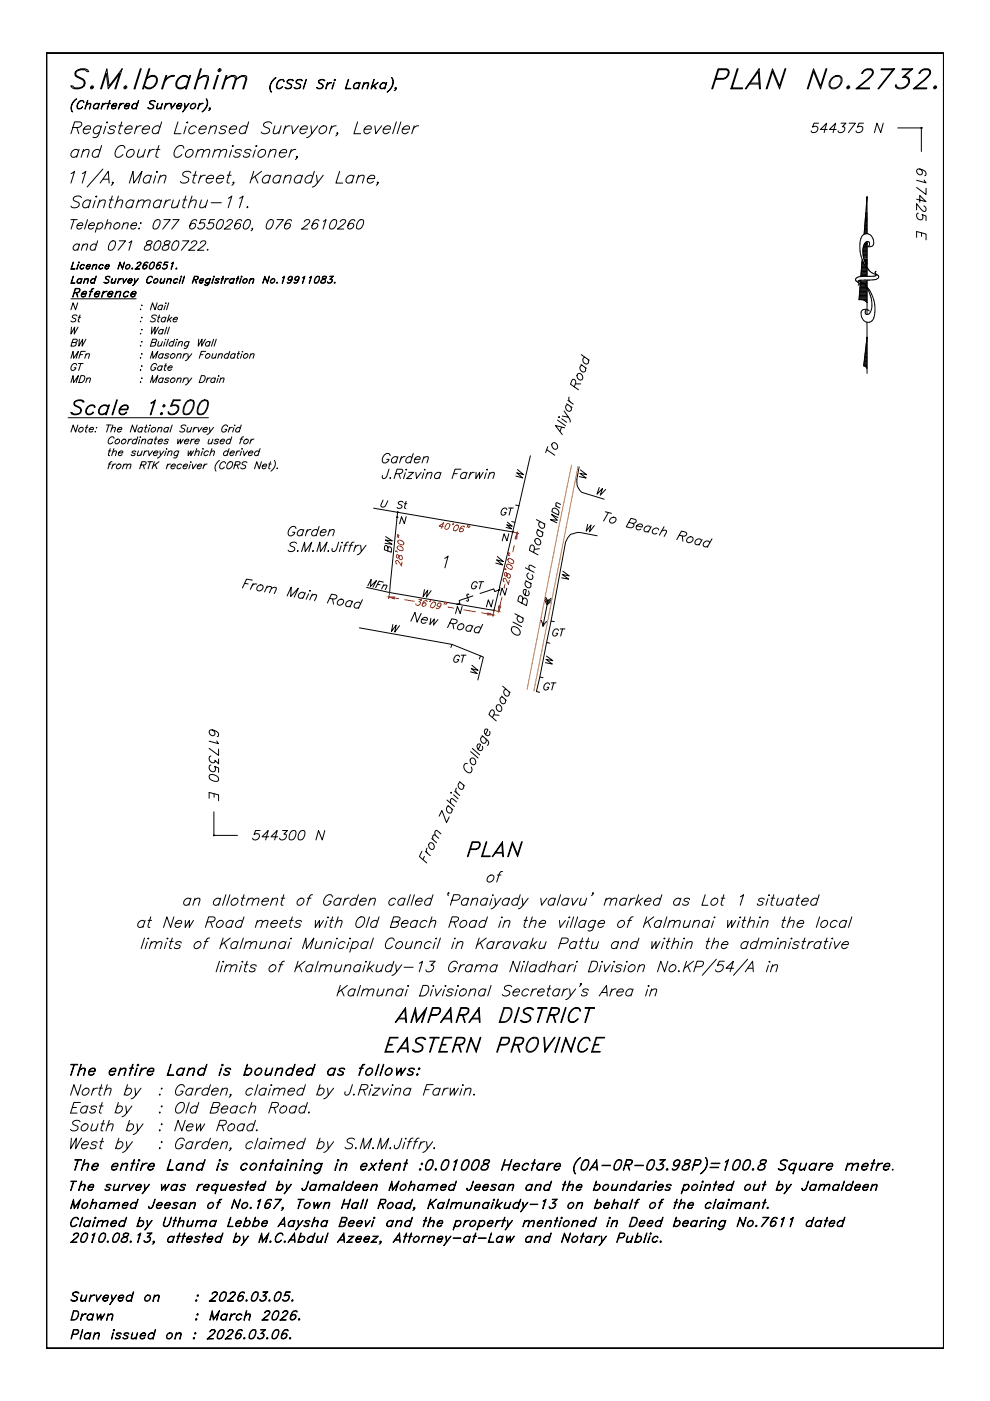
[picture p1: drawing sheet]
<svg xmlns="http://www.w3.org/2000/svg" width="210mm" height="297mm" viewBox="0 0 210 297" stroke-linecap="round" stroke-linejoin="round" font-family="sans-serif">
<defs><g id="words">
<g font-size="5.3">
<text x="197.2" y="52.2" transform="rotate(-90 197.2 52.2)">617425 E</text>
<text x="119.6" y="112.2" transform="rotate(-90 119.6 112.2)">MDn</text>
<text x="47.3" y="171.1" transform="rotate(-90 47.3 171.1)">617350 E</text>
</g>
<text font-size="5.3" fill="#f00" x="76.9" y="126.3">MFn</text>
<g font-size="4.9">
<text x="170.7" y="29.3">544375 N</text>
<text x="125.2" y="106.2">W</text>
<text x="103.7" y="121">W</text>
<text x="117.8" y="124.2">W</text>
<text x="116.1" y="136.2">GT</text>
<text x="94.9" y="141.8">GT</text>
<text x="98.4" y="143.9">W</text>
<text x="114.3" y="142.2">W</text>
<text x="52.2" y="179.2">544300 N</text>
</g>
<g font-size="4.4">
<text x="79.4" y="108.7">U</text>
<text x="82.9" y="109">St</text>
<text x="105.1" y="110.4">GT</text>
<text x="123.1" y="113.9">W</text>
<text x="98.8" y="125.9">GT</text>
<text x="81.8" y="135.1">W</text>
<text x="113.9" y="147.5">GT</text>
</g>
<g font-size="4.4" fill="#f00">
<text x="84" y="118.2" transform="rotate(-90 84 118.2)">BW</text>
<text x="88.5" y="127.7">W</text>
<text x="95.2" y="131.2">N</text>
<text x="104.8" y="127.4">N</text>
</g>
</g></defs>
<!-- layer: BOUND-LM-GEN -->
<g fill="none" stroke="#000" stroke-width=".21">
<path d="M112.4 96.6l-6.5 28M122.8 99a5.9 5.9 0 0 0-.2 4.5l.7 .9 4.8 1.4M79.2 107.7l29.5 5.1M84.3 108.6l-1.7 17M108.7 112.8h.1M126.6 113.6l-3.5-.7a3.4 3.4 0 0 0-2.1 .4l-.6 .8-.5 .9-4 21.2 .7 .2M76.2 133.1l19.7 3.5 6.6 2.7-1.2 4.9M77.7 124.5l4.9 1.1 14.2 2.5M97.1 128.1l7.6 1.3M104.7 129.4h.1M105.8 125.1l-1.1 4.3M106 124.6l-.1 .4-1 .4-.2-.5-2.9 .9"/>
<path d="M115.9 136.2l-2.2 10.4M45.3 177.1h.1"/>
<circle cx="108.7" cy="112.8" r=".1"/>
<circle cx="104.7" cy="129.4" r=".1"/>
<circle cx="45.4" cy="177.1" r=".1"/>
</g>
<path d="M121.2 98.6l-9.4 47.5M122.5 98.9l-9.3 47.6" fill="none" stroke="#ff7f00" stroke-width=".21"/>
<!-- layer: Grid and value -->
<g fill="none" stroke="#000" stroke-width=".21">
<path d="M190.3 27.1h5v5M195.3 27.1h.1M45.3 172.1v5h5"/>
<circle cx="195.4" cy="27.1" r=".1"/>
</g>
<!-- layer: Plan Margin -->
<path d="M9.9 11.2h190.2v274.6h-190.2z" fill="none" stroke="#000" stroke-width=".4"/>
<!-- layer: Text Plan -->
<g fill="none" stroke="#000" stroke-width=".21">
<path d="M16.5 90.1l-.5 1.5-.5-1.5-.5 1.5M16.9 90.8l.3-.2a.53 .53 0 0 1 .4 .7 .53 .53 0 0 1-.7 .3l-.2-.4zM18.1 90.6h.5M18.5 90.1l-.4 1.2v.2l.3 .1M18.9 91h.9v-.1a.52 .52 0 0 0-.8-.1 .52 .52 0 0 0 .1 .8l.6-.2M20.1 91.5h.2zM20.4 90.7h.1zM22.6 90.1h1M23 95.6h.5M23 98.4h.5M23.1 90.1l-.5 1.5M23.4 95.1l-.4 1.2v.2l.3 .1"/>
<path d="M23.7 90.9l.4-.3 .4 .1-.3 .9M23.7 97.9l-.4 .3-.4 1.2M23.9 95.9l.5-.3 .3 .1-.2 .9M23.9 90.1l-.4 1.5M24 98.4l-.3 1M24.2 95.1l-.5 1.5M24.2 93a.6 .6 0 0 0-.7-.4 .6 .6 0 0 0-.5 .6l-.1 .3a.52 .52 0 0 0 .4 .7 .52 .52 0 0 0 .6-.4M24.6 98.4l-.4 .1-.3 .3M24.6 93.3l.2-.1a.38 .38 0 0 1 .5 0 .38 .38 0 0 1 0 .5l-.3 .3-.4 .1-.2-.4zM24.9 98.6l.1-.1a.38 .38 0 0 1 .6 .1 .58 .58 0 0 1-.2 .7 .58 .58 0 0 1-.7-.1zM24.9 91h.9v-.1a.52 .52 0 0 0-.8-.1 .52 .52 0 0 0 .1 .8l.6-.2M25.1 96h.9v-.1a.53 .53 0 0 0-.7-.2 .53 .53 0 0 0-.2 .7l.2 .2 .6-.2"/>
<path d="M25.9 93.3l.4-.2a.53 .53 0 0 1 .4 .7 .53 .53 0 0 1-.7 .3l-.3-.4zM26.2 98.7l.4-.3 .4 .1-.2 .9M26.3 98.4l-.3 1M27 98.7l.4-.3 .4 .1-.3 .9M27.3 93.1l-.3 1M27.9 93.1l-.4 .1-.3 .3M28.8 95.8a.4 .4 0 0 0-.4-.2 .4 .4 0 0 0-.4 .4l.6 .2v.2l-.4 .2-.4-.1v-.1M29 93.3a.54 .54 0 0 0-.8 0 .54 .54 0 0 0 0 .8l.6-.2M29.1 90.1l-.5 1.5-.5-1.5-.5 1.5M29.2 92.6l-.4 1.5M29.3 95.6l-.2 .9 .4 .1 .4-.3M29.6 93.2l-.3 .9"/>
<path d="M29.7 92.7h.1zM29.9 98.6l.8-.1 .3-.5-.9-.1-.5 1.5M30.1 93.4l.5-.3 .3 .1-.2 .9M30.1 95.6l-.3 1M30.2 93.1l-.3 1M30.2 90.8a.54 .54 0 0 0-.8 0 .54 .54 0 0 0 .1 .8l.5-.2M30.3 90.6l-.3 1M30.4 98.6l.2 .8M30.7 90.6h.5M30.7 95.6l-.3 1M31.1 90.1l-.4 1.2v.2l.3 .1M31.3 95.6l-.4 .1-.3 .3"/>
<path d="M31.4 97.9h1M31.5 95.6l.1 1 .8-1M31.7 90.7l-.3 .9M31.8 90.2h.1zM31.9 97.9l-.5 1.5M32.2 90.8l.4-.2a.53 .53 0 0 1 .4 .7 .53 .53 0 0 1-.8 .3l-.2-.4zM32.3 93.3a.54 .54 0 0 0-.8 0 .54 .54 0 0 0 0 .8l.6-.2M32.4 93.1l-.4 1M32.6 96h.8l.1-.1a.53 .53 0 0 0-.7-.2 .53 .53 0 0 0-.3 .7l.3 .2 .5-.2M32.7 97.9l-.5 1.5M32.8 93.1h.5M32.9 98.5l.4 .9"/>
<path d="M33.1 92.6l-.3 1.2v.2l.2 .1M33.5 90.9l.5-.3 .3 .1-.2 .9M33.6 93.5h.8l.1-.1a.52 .52 0 0 0-.8-.1 .52 .52 0 0 0 .1 .8l.5-.2M33.6 90.6l-.3 1M33.7 97.9l-1.3 1M33.9 95.6l.1 1 .8-1M34 96.6l-.6 .5M35.2 95.7l-.3 .9M35.3 95.2h.1zM35.6 98.4l-.3 1M35.7 95.9l.4-.3 .4 .1-.3 .9M35.7 90.8a.54 .54 0 0 0-.8 0 .54 .54 0 0 0 .1 .8l.5-.2"/>
<path d="M35.7 93.3l-.2-.2-.6 .2 .1 .2 .5 .2-.1 .3a.43 .43 0 0 1-.7-.1M35.8 90.6l-.3 1M35.8 95.6l-.3 1M36.1 98.4l-.3 .1-.4 .3M36.3 98.8h.8l.1-.3a.56 .56 0 0 0-.8 .1 .56 .56 0 0 0 .1 .8l.5-.2M36.5 90.1l-.5 1.5M37.7 93.1v1l.6-1-.1 1 .7-1M37.9 95.8a.54 .54 0 0 0-.8 0 .54 .54 0 0 0 0 .8l.6-.2M37.9 95.6l-.5 1.4-.2 .1-.4-.1M38.5 98.6a.55 .55 0 0 0-.8 0 .55 .55 0 0 0 .1 .8l.5-.2M38.9 98.8h.8v-.3a.55 .55 0 0 0-.7 .1 .55 .55 0 0 0 0 .8l.6-.2M39.1 93.5h.9v-.1a.52 .52 0 0 0-.7-.1 .52 .52 0 0 0 0 .8l.6-.2"/>
<path d="M39.4 90.3a.56 .56 0 0 0-.6-.2 .56 .56 0 0 0-.4 .5l.7 .4a.55 .55 0 0 1-.3 .6 .55 .55 0 0 1-.7-.2M39.8 90.6l-.2 .9 .4 .1 .4-.3M39.9 95.6v1l.6-1v1l.6-1M40.3 98.5l-.3 .9M40.4 98h.2zM40.6 90.6l-.3 1M40.6 93.1l-.3 1M40.8 98.4l.1 1 .7-1M41.2 93.1l-.4 .1-.3 .3M41.2 90.6l-.3 1M41.4 93.5h.8l.1-.1a.53 .53 0 0 0-.8-.2 .53 .53 0 0 0-.2 .7l.2 .2 .6-.2M41.5 95.9l.4-.3 .4 .1-.3 .9"/>
<path d="M41.7 95.1l-.4 1.5M41.8 90.6l-.4 .1-.3 .3M41.9 98.8h.8v-.3a.55 .55 0 0 0-.7 .1 .55 .55 0 0 0 0 .8l.6-.2M42 90.6l.1 1 .8-1M42.9 95.7l-.3 .9M43 95.2h.1zM43.1 91h.8l.1-.1a.52 .52 0 0 0-.8-.1 .52 .52 0 0 0 .1 .8l.5-.2M43.3 98.4l-.3 1M43.9 98.4l-.4 .1-.3 .3M44.2 95.8a.54 .54 0 0 0-.8 0 .54 .54 0 0 0 .1 .8l.5-.2M44.4 93.1l-.3 .9 .4 .1 .4-.3M44.4 90.6l.1 1 .8-1"/>
<path d="M44.5 91.6l-.6 .5M44.7 95.9l.4-.3 .4 .1-.2 .9M44.9 95.1l-.4 1.5M45.1 93.1l-.3 1M46.4 93.3a.4 .4 0 0 0-.5-.2 .4 .4 0 0 0-.3 .4l.6 .2-.1 .3a.43 .43 0 0 1-.7-.1M46.5 97.6a1.74 1.74 0 0 0-.7 2.3M46.7 93.5h.9v-.1a.53 .53 0 0 0-.7-.2 .53 .53 0 0 0-.2 .7l.2 .2 .6-.2M47.8 98.3a.6 .6 0 0 0-.6-.4 .6 .6 0 0 0-.5 .6l-.1 .3a.51 .51 0 0 0 .4 .6 .51 .51 0 0 0 .6-.4M48.2 90.5a.59 .59 0 0 0-.6-.4 .59 .59 0 0 0-.5 .6l-.1 .3a.51 .51 0 0 0 .4 .7 .51 .51 0 0 0 .6-.5l.1-.2h-.4M48.4 95.8a.54 .54 0 0 0-.8 0 .54 .54 0 0 0 0 .8l.6-.2M48.4 98.1l.7-.2a.88 .88 0 0 1 .1 1 .88 .88 0 0 1-1 .4l-.1-.5zM48.6 95.1l-.5 1.5"/>
<path d="M48.7 90.6l-.3 1M48.8 96h.8l.1-.1a.53 .53 0 0 0-.7-.2 .53 .53 0 0 0-.3 .7l.3 .2 .5-.2M48.9 93.3a.54 .54 0 0 0-.8 0 .54 .54 0 0 0 .1 .8l.5-.2M49.1 92.6l-.4 1.5M49.3 90.6l-.4 .1-.3 .3M49.6 90.7l-.3 .9M49.7 90.2h.1zM49.8 98.6l.9-.1 .2-.5-.9-.1-.5 1.5M50.3 95.6l-.3 1M50.3 98.6l.2 .8M50.9 95.6l-.4 .1-.4 .3M50.9 90.8a.54 .54 0 0 0-.8 0 .54 .54 0 0 0 .1 .8l.5-.2"/>
<path d="M50.9 93.1h.5M51.1 90.1l-.4 1.5M51.2 95.7l-.3 .9M51.3 95.2h.1zM51.6 95.6l.2 1 .7-1M51.6 92.6l-.3 .1-.1 .2-.4 1.2M51.9 93.3l.1-.1a.38 .38 0 0 1 .5 0 .38 .38 0 0 1 .1 .5l-.3 .3-.4 .1-.2-.4zM52.4 98.1a.57 .57 0 0 0-.6-.2 .57 .57 0 0 0-.4 .5l.6 .3a.54 .54 0 0 1-.3 .7 .54 .54 0 0 1-.7-.2M52.7 96h.9v-.1a.53 .53 0 0 0-.7-.2 .53 .53 0 0 0-.2 .7l.2 .2 .6-.2M53.3 93.1l-.3 1M53.8 93.1l-.3 .1-.4 .3M54.9 95.8a.54 .54 0 0 0-.8 0 .54 .54 0 0 0 .1 .8l.5-.2"/>
<path d="M55.1 95.1l-.4 1.5M55.4 97.9l-.4 1.5-.6-1.5-.4 1.5M55.6 98.8h.9v-.3a.55 .55 0 0 0-.7 .1 .55 .55 0 0 0 0 .8l.6-.2M57 98.4h.5M57.4 97.9l-.4 1.2v.2l.2 .1M58.2 97.6a1.67 1.67 0 0 1-.8 2.3M58.7 99.3h.1zM99.8 180h1.2a.96 .96 0 0 0 .6-1.2l-.2-.2h-1.2l-1 3h-.1l1-3.1h1.3l.3 .1a1.04 1.04 0 0 1-.8 1.5h-1.2M103.1 178.5h.1l-.9 3h1.6v.1h-1.8zM106.5 178.5l.2 3.1h-.1l-.2-2.7-1.9 2.7h-.2zM108.6 178.5l1.1 2.7 .9-2.7h.1l-1 3.1-1.1-2.7-.8 2.7h-.2zM30.6 198.9l-.7 2.2"/>
<path d="M30.7 195.5a.81 .81 0 0 0-1.2 0 .81 .81 0 0 0 0 1.1h.4l.5-.3M30.8 195.1l-.5 1.5M31.2 199.7l-.4 1.4M31.4 199h.2zM31.4 195.1h.8M32 194.4l-.6 1.8v.3l.4 .1M32.1 199.6l-.5 1.5M35.3 199.7l-.4 1.4M35.4 199h.2zM36 199.6h.7M36.5 198.9l-.5 1.8v.3l.3 .1M36.9 194.4l-.7 2.2-.8-2.2-.7 2.2"/>
<path d="M37.2 195.8h1.3a.42 .42 0 0 0-.3-.7 .87 .87 0 0 0-.9 .5 .87 .87 0 0 0 .2 1h.3l.5-.3M38.4 199.9v-.2a.88 .88 0 0 0-1.1 .2v.3l.9 .3v.2a.69 .69 0 0 1-1.2 .1M39.3 195.1v1.5l.9-1.5-.1 1.5 .9-1.5M40.4 190.8a.8 .8 0 0 0-.9-.3 .8 .8 0 0 0-.6 .8v.3a.64 .64 0 0 0 .6 .4 .64 .64 0 0 0 .6-.4M40.5 190.4l-.5 1.5M41.2 190.9l.7-.5 .5 .1-.3 1.4M41.3 190.4l-.4 1.5M41.4 199.9a.7 .7 0 0 1 1.2 0 .87 .87 0 0 1-.4 1 .87 .87 0 0 1-1.1-.1zM43.3 199.6h.8M43.9 195.5h1a.65 .65 0 0 0 .6-1l-1.3-.1-.7 2.2M44.4 198.9l-.4 .1-.2 .3-.6 1.8M44.7 195.5l.3 1.1"/>
<path d="M46.2 195.5a.7 .7 0 0 1 1.1 0 .86 .86 0 0 1-.4 1 .86 .86 0 0 1-1-.2zM46.7 190.8l-.1-.3a.9 .9 0 0 0-1.1 .3 .9 .9 0 0 0-.1 1 .76 .76 0 0 0 1-.2M46.8 190.4l-.5 1.5M47.3 198.9l-.7 2.2M47.5 199.8l.6 1.3M47.9 189.7l-.7 2.2M48.7 189.7l-.7 2.2M48.8 198.9l-2 1.5M49.3 190.8a.62 .62 0 0 1 .8-.4 .62 .62 0 0 1 .3 .9 .77 .77 0 0 1-.6 .6 .77 .77 0 0 1-.8-.3zM49.4 195.5a.81 .81 0 0 0-1.2 0 .81 .81 0 0 0 0 1.1h.4l.5-.3M49.5 195.1l-.5 1.5M50.4 199.9a.81 .81 0 0 0-1.2 0 .81 .81 0 0 0 .1 1.2h.3l.5-.3"/>
<path d="M50.5 199.6l-.5 1.5M51.2 190.4h.7M51.4 195.5a.81 .81 0 0 0-1.2 0 .81 .81 0 0 0 .1 1.1h.3l.5-.3M51.6 198.9l-.7 2.2M51.7 194.4l-.7 2.2M51.7 189.7l-.5 1.8v.3l.4 .1M52.2 199.6l-.5 1.5M52.5 190.9l.7-.5 .5 .1-.3 1.4M52.7 190.4l-.5 1.5M53.7 190.9l.7-.5 .5 .1-.3 1.4M54.5 195.6l.6-.5 .5 .1-.3 1.4M54.6 195.1l-.5 1.5"/>
<path d="M55.4 199.6l-.3 1.4 .5 .1 .7-.4M55.6 191.1h1.3a.43 .43 0 0 0-.3-.7 .88 .88 0 0 0-1 .5 .88 .88 0 0 0 .2 1h.4l.5-.3M55.6 195.6l.7-.5 .5 .1-.3 1.4M56.6 199.6l-.5 1.5M57.4 199.6l-.4 1.5M57.5 195.8h1.3a.41 .41 0 0 0-.3-.7 .87 .87 0 0 0-.9 .5 .87 .87 0 0 0 .2 1h.3l.5-.3M57.7 190.9l.6-.5 .5 .1-.3 1.4M57.8 190.4l-.5 1.5M59.4 195.8h1.3a.41 .41 0 0 0-.2-.7 .87 .87 0 0 0-1 .5 .87 .87 0 0 0 .2 1h.3l.5-.3M59.6 190.4h.8M60.2 189.7l-.6 1.8v.3l.4 .1M60.5 199.9a.81 .81 0 0 0-1.1 0 .81 .81 0 0 0 0 1.2h.4l.5-.3"/>
<path d="M60.7 199.6l-.5 1.5M61.4 195.1h.8M61.5 199.7l-.5 1.4M61.6 199h.2zM62 194.4l-.6 1.8v.3l.4 .1M63.3 190.8a.69 .69 0 0 1 1.1 0 .97 .97 0 0 1-1.3 1 .79 .79 0 0 1 .2-1zM63.9 195.5a.61 .61 0 0 0-.6-.4 .61 .61 0 0 0-.5 .6l.8 .3v.3a.7 .7 0 0 1-1.1 0M65.2 190.4h.7M66.3 189.7l-.5 .1-.2 .3-.6 1.8M66.9 195.1l-.1 1.5 .9-1.5v1.5l.9-1.5M67.2 199.6l-.4 1.4 .5 .1 .7-.4M68.3 199.6l-.4 1.5"/>
<path d="M69.2 199.6l-.5 1.5M69.3 195.2l-.4 1.4M69.4 194.5h.2zM70 195.1h.7M70.5 190.2l-.2-.4a1.39 1.39 0 0 0-1.6 1.8l.1 .2a1 1 0 0 0 1.4-.7h-.5M70.5 194.4l-.5 1.8v.3l.4 .1M71.2 199.7l-.4 1.4M71.3 199h.2zM71.3 195.6l.7-.5 .5 .1-.3 1.4M71.7 194.4l-.7 2.2M72.2 190.8a.8 .8 0 0 0-.9-.3 .8 .8 0 0 0-.5 .8l.1 .5a.77 .77 0 0 0 1.1-.2M72.3 190.4l-.4 1.5"/>
<path d="M73.2 199.9a.81 .81 0 0 0-1.2 0 .81 .81 0 0 0 0 1.2h.4l.5-.3M73.2 190.4l-.5 1.5M74 199.7l-.5 1.4M74.1 190.4a1.06 1.06 0 0 0-1.1 .7M74.1 199h.2zM74.8 199.9a.7 .7 0 0 1 1.1 0 .86 .86 0 0 1-.3 1 .86 .86 0 0 1-1.1-.1M74.9 199.6l-.7 2.3M75.7 190.8a.8 .8 0 0 0-1-.3 .8 .8 0 0 0-.5 .8l.2 .5a.77 .77 0 0 0 1-.2M76 194.7a.79 .79 0 0 1 1.3 0 1.54 1.54 0 0 1-1.5 1.9 1.07 1.07 0 0 1 0-1.7zM76 189.7l-.7 2.2M76.3 191.1h1.3a.43 .43 0 0 0-.2-.7 .88 .88 0 0 0-1 .5 .88 .88 0 0 0 .2 1h.3l.5-.3M78 199.9a.81 .81 0 0 0-1.2 0 .81 .81 0 0 0 .1 1.2h.3l.5-.3"/>
<path d="M78.1 199.6l-.5 1.5M78.3 194.4l-.7 2.2M78.4 190.9l.7-.5 .5 .1-.4 1.4M78.5 190.4l-.4 1.5M79.2 198.9l-.7 2.2M80 195.5a.81 .81 0 0 0-1.1 0 .81 .81 0 0 0 0 1.1h.3l.6-.3M80.4 194.4l-.7 2.2M83.1 195.5h1a.65 .65 0 0 0 .6-1l-1.2-.1-.7 2.2h.9a.74 .74 0 0 0 .7-1l-.3-.1M83.6 199.4l-.2-.4a1.39 1.39 0 0 0-1.6 1.8l.1 .2a.94 .94 0 0 0 1.3-.4M83.9 190.8a.8 .8 0 0 0-.9-.3 .8 .8 0 0 0-.6 .8v.3a.64 .64 0 0 0 .6 .4 .64 .64 0 0 0 .6-.4M84.2 199.9a.62 .62 0 0 1 .8-.3 .62 .62 0 0 1 .3 .9 .77 .77 0 0 1-.6 .6 .77 .77 0 0 1-.8-.3zM85.2 195.8h1.3a.42 .42 0 0 0-.3-.7 .87 .87 0 0 0-1 .5 .87 .87 0 0 0 .2 1h.4l.5-.3"/>
<path d="M85.8 190.8l-.1-.3a.9 .9 0 0 0-1.1 .3 .9 .9 0 0 0-.1 1 .76 .76 0 0 0 1-.2M85.9 190.4l-.5 1.5M86.3 199.6l-.3 1.4 .5 .1 .6-.4M87 189.7l-.7 2.2M87.5 199.6l-.5 1.5M87.9 189.7l-.7 2.2M88.2 191.1h1.3a.43 .43 0 0 0-.3-.7 .88 .88 0 0 0-1 .5 .88 .88 0 0 0 .2 1h.4l.5-.3M88.3 199.6l-.4 1.5M88.5 195.5a.81 .81 0 0 0-1.2 0 .81 .81 0 0 0 .1 1.1h.3l.5-.3M88.6 195.1l-.5 1.5M90.5 195.5a.81 .81 0 0 0-1.2 0 .81 .81 0 0 0 .1 1.1h.3l.5-.3M91.2 195.6l.7-.5 .5 .1-.3 1.4"/>
<path d="M91.4 199.9a.81 .81 0 0 0-1.1 0 .81 .81 0 0 0 0 1.2h.3l.6-.3M91.5 190.8l-.2-.3a.91 .91 0 0 0-1 .3 .91 .91 0 0 0-.1 1 .76 .76 0 0 0 1-.2M91.6 194.4l-.7 2.2M91.8 189.7l-.7 2.2M92.3 199.7l-.5 1.4M92.4 199h.2zM93.4 198.9l-.7 2.2M95 189.4l.1 .1 .1-.2a.41 .41 0 0 0-.1 .6M95.5 195.5h1a.73 .73 0 0 0 .7-.9l-.4-.2h-.9l-.7 2.2M95.8 190.9h1a.73 .73 0 0 0 .6-1.1l-1.2-.1-.7 2.2M96.2 199.7l-.4 1.4M96.3 195.5l.4 1.1"/>
<path d="M96.3 199h.3zM97.1 199.6l-.5 1.5M97.8 195.5a.7 .7 0 0 1 1.2 0 .87 .87 0 0 1-.4 1 .87 .87 0 0 1-1.1-.2zM99.3 190.8a.8 .8 0 0 0-.9-.3 .8 .8 0 0 0-.6 .8v.3a.64 .64 0 0 0 .6 .4 .64 .64 0 0 0 .6-.4M99.4 190.4l-.5 1.5M100.1 190.9l.7-.5 .5 .1-.4 1.4M100.2 190.4l-.4 1.5M101 195.5a.81 .81 0 0 0-1.2 0 .81 .81 0 0 0 .1 1.1h.3l.5-.3M101.1 195.1l-.5 1.5M101.6 198.9l-.7 2.2M101.8 199.8l.6 1.3M103 195.5l-.1-.3a.9 .9 0 0 0-1.1 .3 .9 .9 0 0 0-.1 1 .77 .77 0 0 0 1-.2"/>
<path d="M103.1 198.9l-2 1.5M103.3 190.8l-.1-.3a.9 .9 0 0 0-1 .3 .9 .9 0 0 0-.2 1 .76 .76 0 0 0 1.1-.2M103.3 194.4l-.7 2.2M103.4 190.4l-.4 1.5M103.5 185.8a.7 .7 0 0 1 1.2 0 .87 .87 0 0 1-.4 1 .87 .87 0 0 1-1-.1zM104.3 190.5l-.5 1.4M104.4 189.8h.2zM104.7 199.9a.81 .81 0 0 0-1.2 0 .81 .81 0 0 0 .1 1.2h.3l.5-.3M104.8 199.6l-.5 1.5M104.9 180.9h1.8M104.9 190.4l.2 1.5 1.1-1.5M105.1 180.7h1.5"/>
<path d="M105.1 191.9a1.27 1.27 0 0 1-1 .8M105.5 185.5h.7M105.6 199.6l-.4 1.5M106.2 195.2l-.5 1.4M106.3 194.5h.2zM106.5 199.6a1.03 1.03 0 0 0-1.1 .7M106.6 184.8l-.5 .1-.2 .3-.6 1.8M106.9 195.6l.7-.5 .5 .1-.3 1.4M107.1 195.1l-.5 1.5M107.9 190.8a.8 .8 0 0 0-.9-.3 .8 .8 0 0 0-.5 .8v.3a.64 .64 0 0 0 .6 .4 .64 .64 0 0 0 .6-.4M108 190.4l-.4 1.5M108.1 199.9a.81 .81 0 0 0-1.2 0 .81 .81 0 0 0 .1 1.2h.3l.5-.3"/>
<path d="M108.2 199.6l-.5 1.5M108.8 199.6l.2 1.5 1.1-1.5M110 190.8l-.2-.3a.9 .9 0 0 0-1 .3 .9 .9 0 0 0-.1 1 .76 .76 0 0 0 1-.2M110.3 189.7l-.7 2.2M110.7 190.4l.2 1.5 1.1-1.5M110.9 191.9l-.4 .5-.6 .3M111.1 195.1h.8M111.7 194.4l-.6 1.8v.3l.4 .1M111.8 199.9a.81 .81 0 0 0-1.1 0 .81 .81 0 0 0 0 1.2h.4l.5-.3M112 199.6l-.5 1.5M112.5 195.6l.7-.5 .5 .1-.4 1.4M112.9 194.4l-.7 2.2"/>
<path d="M113 198.9l-.7 2.2M113.9 199.6l-1.4 1.1M114.3 195.8h1.3a.41 .41 0 0 0-.2-.7 .87 .87 0 0 0-1 .5 .87 .87 0 0 0 .2 1h.3l.6-.3M114.6 199.6l-.3 1.4 .5 .1 .7-.4M114.7 190.4l.1 1.5 1.2-1.5M115.8 199.6l-.5 1.5M117.7 190.8l-.2-.3a.91 .91 0 0 0-1 .3 .91 .91 0 0 0-.1 1 .76 .76 0 0 0 1-.2M117.8 190.4l-.5 1.5M118.6 195.1l.2 1.5 1.1-1.5M118.9 189.7l-.8 2.2M120.5 195.2l-.4 1.4M120.5 190.8a.8 .8 0 0 0-.9-.3 .8 .8 0 0 0-.5 .8v.3a.64 .64 0 0 0 .6 .4 .64 .64 0 0 0 .6-.4"/>
<path d="M120.6 194.5h.2zM120.6 190.4l-.4 1.5M121.3 190.4l.2 1.5 1.1-1.5M121.6 194.4l-.7 2.2M122.2 199.9a.81 .81 0 0 0-1.2 0 .81 .81 0 0 0 .1 1.2h.3l.5-.3M122.3 199.6l-.5 1.5M122.5 194.4l-.7 2.2M123 199.6h.7M123.2 190.4l-.3 1.4 .5 .1 .6-.4M123.5 198.9l-.6 1.8v.3l.4 .1M124.2 195.5a.81 .81 0 0 0-1.2 0 .81 .81 0 0 0 .1 1.1h.3l.5-.3M124.2 199.6h.8"/>
<path d="M124.3 195.1l-.5 1.5M124.4 190.4l-.5 1.5M124.8 198.9l-.6 1.8v.3l.4 .1M125.7 199.6l-.3 1.4 .5 .1 .7-.4M125.8 189.4l-.1 .1-.1-.1h.2l-.4 .5M126.2 195.5a.81 .81 0 0 0-1.2 0 .81 .81 0 0 0 .1 1.1h.3l.5-.3M126.3 195.1l-.5 1.7a.75 .75 0 0 1-1.1 .5M126.9 195.8h1.2a.41 .41 0 0 0-.2-.7 .87 .87 0 0 0-1 .5 .87 .87 0 0 0 .2 1h.3l.6-.3M126.9 199.6l-.5 1.5M128.4 190.9l.7-.5 .5 .1-.3 1.4M128.6 190.4l-.5 1.5M129.6 190.9l.7-.5 .5 .1-.4 1.4"/>
<path d="M131.1 199.9a.81 .81 0 0 0-1.2 0 .81 .81 0 0 0 .1 1.2h.3l.5-.3M131.2 199.6l-.5 1.5M131.2 195.5a.7 .7 0 0 1 1.2 0 .86 .86 0 0 1-.4 1 .86 .86 0 0 1-1-.2zM132 199.6l-.4 1.5M132.8 190.8l-.1-.3a.9 .9 0 0 0-1.1 .3 .9 .9 0 0 0-.1 1 .76 .76 0 0 0 1.1-.2M132.9 190.4l-.4 1.5M133.1 195.1h.8M133.8 190.4l-.5 1.5M134.2 194.4l-.4 .1-.2 .3-.6 1.8M134.7 190.4a1.06 1.06 0 0 0-1.1 .7M135.1 199.9a.81 .81 0 0 0-1.1 0 .81 .81 0 0 0 0 1.2h.3l.6-.3M135.4 191.1l.5 .8"/>
<path d="M135.4 189.7l-.7 2.2M135.5 198.9l-.7 2.2M136.2 190.4l-1.4 1.1M136.7 191.1h1.3a.44 .44 0 0 0-.2-.7 .88 .88 0 0 0-1 .5 .88 .88 0 0 0 .2 1h.3l.5-.3M137.1 194.4l-.7 2.2M137.4 195.4l.5 1.2M138.2 199.6v1.5l.9-1.5v1.5l.8-1.5M138.6 194.4l-1.9 1.5M140 190.8a.8 .8 0 0 0-.9-.3 .8 .8 0 0 0-.6 .8l.2 .5a.77 .77 0 0 0 1-.2M140.2 195.5l-.1-.3a.9 .9 0 0 0-1.1 .3 .9 .9 0 0 0-.1 1 .77 .77 0 0 0 1-.2M140.3 195.1l-.5 1.5M140.3 189.7l-.7 2.2"/>
<path d="M140.7 199.7l-.5 1.4M140.8 199h.2zM141.3 199.6h.8M141.4 194.4l-.7 2.2M141.9 195.6l.6-.5 .5 .1-.3 1.4M141.9 198.9l-.6 1.8v.3l.4 .1M142 195.1l-.5 1.5M143.1 195.6l.6-.5 .5 .1-.3 1.4M143.1 198.9l-.7 2.2M144.3 190.8a.8 .8 0 0 0-1-.3 .8 .8 0 0 0-.5 .8l.2 .5a.77 .77 0 0 0 1-.2M144.4 190.4l-.5 1.5M144.8 199.7l-.4 1.4"/>
<path d="M145 199h.2zM145.2 195.1l-.3 1.4 .5 .1 .7-.4M145.7 199.6l-.5 1.5M146.2 190.8v-.3a.69 .69 0 0 0-1.1 .5l.6 .2 .3 .3a.73 .73 0 0 1-1.2 .3l-.1-.2M146.4 195.1l-.5 1.5M147.1 195.6l.7-.5 .5 .1-.3 1.4M147.2 195.1l-.4 1.5M149.5 189.7l-.7 2.2h1.3M149.8 199.6h.7M150.3 198.9l-.5 1.8v.3l.4 .1M150.4 195.5a.81 .81 0 0 0-1.2 0 .81 .81 0 0 0 0 1.1h.4l.5-.3M150.5 195.1l-.5 1.5"/>
<path d="M151 190.8a.69 .69 0 0 1 1.2 0 .96 .96 0 0 1-1.3 1 .78 .78 0 0 1 .1-1zM151.3 195.2l-.5 1.4M151.4 194.5h.2zM151.5 198.9l-.7 2.2M152.9 190.4h.8M153.5 189.7l-.6 1.8v.3l.4 .1M154.3 195.1v1.5l.9-1.5-.1 1.5 .9-1.5M156.7 195.2l-.4 1.4M156.9 194.5h.2zM157 190.1l.6-.4-.7 2.2M157.4 195.1h.7M158 194.4l-.6 1.8v.3l.4 .1"/>
<path d="M158.5 199.9a.81 .81 0 0 0-1.1 0 .81 .81 0 0 0 0 1.2h.4l.5-.3M158.7 199.6l-.5 1.5M158.8 195.6l.6-.5 .5 .1-.3 1.4M159.1 194.4l-.7 2.2M160.6 199.9a.81 .81 0 0 0-1.2 0 .81 .81 0 0 0 .1 1.2h.3l.5-.3M160.9 195.2l-.4 1.4M160.9 198.9l-.7 2.2M161 194.5h.2zM161.5 199.6l-.4 1.5M161.6 195.6l.7-.5 .5 .1-.3 1.4M161.8 195.1l-.5 1.5M162 190.8v-.3a.69 .69 0 0 0-1.1 .5l.8 .3 .1 .2a.73 .73 0 0 1-1.2 .3v-.2"/>
<path d="M162.8 190.5l-.4 1.4M163 189.8h.2zM163.5 190.4h.8M164.1 189.7l-.6 1.8v.3l.4 .1M164.7 199.7l-.4 1.4M164.8 199h.2zM165 190.4l-.3 1.4 .5 .1 .6-.4M165.6 199.6l-.5 1.5M165.8 195.1h.8M166.2 190.4l-.5 1.5M166.4 194.4l-.6 1.8v.3l.4 .1M167.2 195.6l.7-.5 .5 .1-.4 1.4"/>
<path d="M167.6 194.4l-.7 2.2M167.6 199.7l-.4 1.4M167.7 199h.2zM168.1 190.8a.8 .8 0 0 0-.9-.3 .8 .8 0 0 0-.5 .8v.3a.64 .64 0 0 0 .5 .4 .64 .64 0 0 0 .6-.4M168.2 190.4l-.5 1.5M168.8 190.4h.8M169.1 195.8h1.2a.42 .42 0 0 0-.2-.7 .87 .87 0 0 0-1 .5 .87 .87 0 0 0 .2 1h.4l.5-.3M169.4 189.7l-.6 1.8v.3l.4 .1M169.4 199.9v-.2a.88 .88 0 0 0-1.1 .2v.3l.9 .3v.2a.73 .73 0 0 1-1.2 .3v-.2M170 191.1h1.3a.43 .43 0 0 0-.2-.7 .88 .88 0 0 0-1 .5 .88 .88 0 0 0 .2 1h.3l.5-.3M170.1 199.6h.7M170.6 198.9l-.5 1.8v.3l.4 .1"/>
<path d="M171.6 199.6l-.5 1.5M172.4 199.6a1.05 1.05 0 0 0-1 .7M173.3 190.8a.8 .8 0 0 0-.9-.3 .8 .8 0 0 0-.5 .8v.3a.64 .64 0 0 0 .6 .4 .64 .64 0 0 0 .6-.4M173.7 189.7l-.7 2.2M173.8 194.4l-.7 2.2M174 199.9a.81 .81 0 0 0-1.1 0 .81 .81 0 0 0 0 1.2h.3l.6-.3M174.1 199.6l-.4 1.5M174.3 195.5a.7 .7 0 0 1 1.2 0 .87 .87 0 0 1-.4 1 .87 .87 0 0 1-1.1-.2zM174.8 199.6h.7M175.3 198.9l-.5 1.8v.3l.4 .1M176.3 199.7l-.5 1.4M176.4 199h.2z"/>
<path d="M176.9 199.6l.2 1.5 1.1-1.5M177.5 195.5a.81 .81 0 0 0-1.2 0 .81 .81 0 0 0 .1 1.1h.3l.5-.3M179.4 195.5l-.1-.3a.9 .9 0 0 0-1.1 .3 .9 .9 0 0 0-.1 1 .77 .77 0 0 0 1.1-.2M179.5 195.1l-.5 1.5M180.6 194.4l-.7 2.2M32 200.1l.6-.5 .5 .1-.3 1.4M33.2 200.1l.6-.5 .5 .1-.3 1.4M46.5 203.8l-.7 2.2M47.1 204.6l-.4 1.4M47.2 203.9h.3zM47.9 205l.6-.5 .5 .1-.3 1.4M48 204.5l-.5 1.5"/>
<path d="M49 205l.7-.5 .5 .1-.3 1.4M51.2 204.6l-.5 1.4M51.3 203.9h.2zM51.9 204.5h.7M52.1 200.1l.6-.5 .5 .1-.3 1.4M52.4 203.8l-.6 1.8v.3l.4 .1M53.2 200.1l.7-.5 .5 .1-.3 1.4M54.3 204.9v-.3a.88 .88 0 0 0-1.2 .3l.1 .2 .7 .2 .2 .3a.67 .67 0 0 1-.6 .4 .67 .67 0 0 1-.6-.3M57.3 200.1l.7-.5 .5 .1-.4 1.4M57.3 204.9a.69 .69 0 0 1 1.2 0 .96 .96 0 0 1-1.3 1 .78 .78 0 0 1 .1-1zM59.2 204.5h.8M60.3 203.8l-.4 .1-.3 .3-.5 1.8"/>
<path d="M63.2 203.8l-.7 2.2M63.4 204.8l.6 1.2M64.1 201.1l.7-2.2 .2 2.2 1.5-2.2-.7 2.2M64.7 203.8l-2 1.5M66.3 204.9l-.2-.3a.91 .91 0 0 0-1 .3 .91 .91 0 0 0-.1 1 .76 .76 0 0 0 1-.2M66.4 204.5l-.5 1.5M67.5 203.8l-.7 2.2M68 205l.6-.5 .5 .1-.3 1.4M68.1 204.5l-.5 1.5M69.1 200.1l.6-.5 .5 .1-.3 1.4M69.1 205l.7-.5 .5 .1-.3 1.4M71.3 204.5l-.3 1.4 .5 .1 .6-.4"/>
<path d="M72.2 208.9l-.7 2.3M72.4 209.9l.6 1.3M72.5 204.5l-.5 1.5M73.2 205l.7-.5 .5 .1-.4 1.4M73.3 204.5l-.4 1.5M73.7 208.9l-2 1.5M75.2 210a.81 .81 0 0 0-1.1 0 .81 .81 0 0 0 0 1.2h.3l.6-.4M75.3 209.7l-.4 1.5M76.4 208.9l-.7 2.3M76.4 204.9a.8 .8 0 0 0-.9-.3 .8 .8 0 0 0-.5 .8v.3a.64 .64 0 0 0 .6 .4 .64 .64 0 0 0 .6-.4M76.5 204.5l-.4 1.5M76.9 210.1l.7-.4 .5 .1-.3 1.4"/>
<path d="M77.1 209.7l-.5 1.5M77.4 204.6l-.5 1.4M77.5 203.9h.2zM78.1 210.1l.7-.4 .5 .1-.4 1.4M78.5 205.2l.5 .8M78.5 203.8l-.7 2.2M79.3 204.5l-1.4 1.1M80.1 204.5l-.4 1.4 .5 .1 .7-.4M80.3 209.7l-.4 1.4 .5 .1 .7-.5M81.2 204.5l-.4 1.5M81.4 209.7l-.4 1.5M82.2 210.1l.6-.4 .5 .1-.3 1.4"/>
<path d="M82.3 209.7l-.5 1.5M82.6 219.9h1.8v.2h-1.7l-.9 2.8h1.7l-.1 .2h-1.8zM83.2 204.9a.8 .8 0 0 0-.9-.3 .8 .8 0 0 0-.6 .8v.3a.64 .64 0 0 0 .6 .4 .64 .64 0 0 0 .6-.4M83.5 203.8l-.7 2.2M83.9 204.5l.2 1.5 1.1-1.5M84.1 206a1.27 1.27 0 0 1-1 .8M84.3 216h1.8M84.5 215.9h1.5M85.4 210a.81 .81 0 0 0-1.2 0 .81 .81 0 0 0 .1 1.2h.3l.5-.4M85.5 209.7l-.5 1.5M85.7 205.1h1.9M86 213.6l.2 3.2h-.2l-.2-2.7-1.9 2.7h-.1z"/>
<path d="M86.3 209.8l-.4 1.4M86.4 219.9l.2 3.2h-.2l-.2-2.7-1.9 2.7h-.1zM86.4 209l.2-.1 .1 .1zM88.1 213.6l.3 2.7 2.1-2.7-1 3.2h-.2l.8-2.4-1.8 2.4-.3-2.4-.8 2.4h-.1zM88.2 200.1l.7-.5 .5 .1-.4 1.4M88.9 204.2l.7-.4-.7 2.2M89.7 208.9h.7a.66 .66 0 0 1 .5 .9 1.55 1.55 0 0 1-1.9 1.4zM91.1 203.8h1.2l-.9 .8 .5 .2a.97 .97 0 0 1-.4 1.1 .97 .97 0 0 1-1.2-.1v-.2M91.2 219.9h1.9v.2h-2zM91.4 215.1h1.2a.94 .94 0 0 0 .6-1.2l-.2-.1h-1.2l-1 3h-.1l1-3.2h1.3l.3 .2a1.06 1.06 0 0 1-.8 1.5h-1.2M91.7 209.8l-.5 1.4M91.8 209l.1-.1 .1 .1z"/>
<path d="M92.3 209.7l.2 1.5 1.1-1.5M93.9 216h1.8M94 219.9h1.8v.2h-1.7l-.9 2.8h1.7l-.1 .2h-1.8zM94.1 215.9h1.5M94.2 209.8l-.4 1.4M94.4 209l.1-.1 .1 .1zM95.6 213.6l.2 3.2h-.2l-.2-2.7-1.9 2.7h-.1zM96.1 210l-.1-.2a.7 .7 0 0 0-1.1 .4l.7 .2 .3 .3a.69 .69 0 0 1-1.3 .1M96.9 209.8l-.4 1.4M97 200.1l.6-.5 .5 .1-.3 1.4M97 204.3l-.2-.4a1.39 1.39 0 0 0-1.6 1.8l.1 .2a1 1 0 0 0 1.4-.7h-.5M97 209l.2-.1v.1z"/>
<path d="M97.4 215.1h1a.91 .91 0 0 0 .8-1.2l-.4-.1h-1l-1 3h-.1l1-3.2h1.2l.4 .2a1.03 1.03 0 0 1-.9 1.5h-1.1M97.7 204.5l-.5 1.5M97.7 210a.7 .7 0 0 1 1.2 0 .86 .86 0 0 1-.4 1 .86 .86 0 0 1-1.1-.2zM98.1 215.3l.4 1.5h.1l-.4-1.5M98.5 204.5a1.02 1.02 0 0 0-1 .7M99.7 210.1l.7-.4 .4 .1-.3 1.4M99.8 209.7l-.5 1.5M99.9 219.9l1.1 2.7 .8-2.7h.2l-1 3.2-1.1-2.7-.9 2.7h-.1zM99.9 216h1.8M100.1 204.9l-.1-.3a.92 .92 0 0 0-1.1 .3 .92 .92 0 0 0-.1 1 .76 .76 0 0 0 1.1-.2M100.1 215.9h1.5M100.2 204.5l-.4 1.5"/>
<path d="M100.9 205l.7-.5 .5 .1-.3 1.4M101.1 204.5l-.5 1.5M101.6 213.6l.2 3.2h-.2l-.2-2.7-1.9 2.7h-.1zM102.1 205l.7-.5 .5 .1-.3 1.4M102.9 210a.81 .81 0 0 0-1.2 0 .81 .81 0 0 0 .1 1.2h.3l.6-.4M103 209.7l-.4 1.5M104.1 208.9l-.7 2.3M105.4 204.9l-.2-.3a.91 .91 0 0 0-1 .3 .91 .91 0 0 0-.1 1 .76 .76 0 0 0 1-.2M105.5 204.5l-.5 1.5M106.8 213.6h1.1a.91 .91 0 0 1 .7 1.2 2.18 2.18 0 0 1-2.8 2zM106.9 213.8l1.3 .1a1.98 1.98 0 0 1-2.2 2.7zM108.5 209.3a.78 .78 0 0 0-1-.4 .78 .78 0 0 0-.4 .9l.9 .4a.81 .81 0 0 1-.5 1 .81 .81 0 0 1-1-.4"/>
<path d="M108.8 210.3h1.3a.42 .42 0 0 0-.2-.6 .87 .87 0 0 0-1 .4 .87 .87 0 0 0 .2 1.1h.3l.5-.4M110 213.6h.1l-1 3.2h-.1zM110.3 203.8l-.7 2.2-.8-2.2-.7 2.2M110.9 204.6l-.5 1.4M111 203.9h.2zM111 214.1a1.45 1.45 0 0 1 2.1 0h-.3l-.1-.2a1.17 1.17 0 0 0-1.6 .5 1.63 1.63 0 0 0 1.2 .9l.2 .3a1.2 1.2 0 0 1-.8 1.2 1.2 1.2 0 0 1-1.4-.5l.4 .2a1.14 1.14 0 0 0 1.7-.6l-.1-.5-.9-.4a.59 .59 0 0 1-.4-.9zM112 203.8l-.7 2.2M112.1 210a.81 .81 0 0 0-1.2 0 .81 .81 0 0 0 .1 1.2h.3l.5-.4M113 209.7l-.5 1.5M113 200.3l.5 .8M113.7 204.9a.8 .8 0 0 0-.9-.3 .8 .8 0 0 0-.6 .8l.2 .5a.77 .77 0 0 0 1-.2M113.8 204.5l-.5 1.5"/>
<path d="M113.8 209.7a1.02 1.02 0 0 0-1 .6M114 213.6h2l-.1 .2h-1.9zM114 210.3h1.3a.42 .42 0 0 0-.2-.6 .87 .87 0 0 0-1 .4 .87 .87 0 0 0 .2 1.1h.3l.6-.4M114.9 213.8l-1 3h.2l.9-3M115.3 219.9h.2l.2 2.7 1.9-2.7h.1l-2.2 3.2zM115.7 204.9a.8 .8 0 0 0-.9-.3 .8 .8 0 0 0-.5 .8l.1 .5a.75 .75 0 0 0 1.1-.2M116.1 203.8l-.7 2.2M116.1 209.7h.7M116.6 205l.6-.5 .5 .1-.3 1.4M116.6 215.1h1a.91 .91 0 0 0 .8-1.2l-.4-.1h-1l-1 3h-.1l1-3.2h1.2l.4 .2a1.04 1.04 0 0 1-.9 1.5h-1.1M116.6 208.9l-.6 1.8 .1 .4 .3 .1M116.9 203.8l-.7 2.2"/>
<path d="M117.3 215.3l.4 1.5h.1l-.4-1.5M118.6 219.9h.2l-1 3.2h-.2zM118.6 210l-.1-.2a.9 .9 0 0 0-1.1 .2 .9 .9 0 0 0-.1 1.1 .77 .77 0 0 0 1.1-.3M118.7 209.7l-.4 1.5M118.8 200.1h.9a.73 .73 0 0 0 .7-1.1l-1.3-.1-.7 2.2M119.6 209.7l-.5 1.5M119.8 204.9a.8 .8 0 0 0-.9-.3 .8 .8 0 0 0-.6 .8v.3a.64 .64 0 0 0 .6 .4 .64 .64 0 0 0 .6-.4M119.9 213.6h.1l-1 3.2h-.1zM119.9 204.5l-.5 1.5M120 219.9l1.1 2.7 .8-2.7h.2l-1 3.2-1.1-2.7-.9 2.7h-.1zM120.4 209.7a1.02 1.02 0 0 0-1 .6M120.7 204.5l-.4 1.5"/>
<path d="M120.8 209.7l.1 1.5 1.1-1.5M120.9 211.2l-.3 .4-.6 .3M121.2 214.1a1.12 1.12 0 0 1 1.8 0l.1 .3h-.2l-.1-.5a1.32 1.32 0 0 0-1.9 .9l-.3 .8 .2 .9a1.17 1.17 0 0 0 1.6-.5h.2a1.19 1.19 0 0 1-2.1 .3 2.23 2.23 0 0 1 .7-2.2zM121.6 204.5a1.02 1.02 0 0 0-1.1 .7M122.1 204.6l-.4 1.4M122.2 203.9h.2zM123.2 208.6h-.2h.2l-.3 .5M124.1 213.6h1.9v.2h-2zM124.7 210v-.2a.88 .88 0 0 0-1.2 .2l.1 .2 .7 .2 .2 .3a.73 .73 0 0 1-1.2 .4v-.3M124.9 213.8l-.9 3h.1l1-3M125.5 203.8h.7a.64 .64 0 0 1 .5 .8l-.2 .6a1.49 1.49 0 0 1-1.7 .8zM126.4 219.9h1.8v.2h-1.7l-.9 2.8h1.7l-.1 .2h-1.8z"/>
<path d="M127 211.2l1.6-2.3 .1 2.3M127.4 204.6l-.4 1.4M127.6 203.9h.2zM127.6 210.4h1.1M128.1 204.5l.2 1.5 1.1-1.5M129.7 209.7l-.4 1.5M130 204.6l-.4 1.4M130.1 203.9h.3zM130.6 209.7a1.02 1.02 0 0 0-1.1 .6M130.8 210.3h1.3a.42 .42 0 0 0-.2-.6 .87 .87 0 0 0-1 .4 .87 .87 0 0 0 .2 1.1h.3l.5-.4M131.9 204.9l-.1-.3a.7 .7 0 0 0-1.1 .5l.9 .3v.3a.87 .87 0 0 1-1.1 .2l-.1-.2M131.9 200.1l.7-.5 .5 .1-.4 1.4"/>
<path d="M132.7 204.6l-.5 1.4M132.8 203.9h.2zM133.5 204.9a.69 .69 0 0 1 1.1 0 .96 .96 0 0 1-1.3 1 .78 .78 0 0 1 .2-1zM134.1 210a.81 .81 0 0 0-1.1 0 .81 .81 0 0 0 0 1.2h.3l.6-.4M134.2 209.7l-.4 1.5M135.5 205l.6-.5 .5 .1-.3 1.4M135.6 204.5l-.5 1.5M137.3 209.8l-.4 1.4M137.4 209l.2-.1v.1zM138 210.1l.7-.4 .5 .1-.3 1.4M138.2 209.7l-.5 1.5M141.6 203.8l-.7 2.2-.8-2.2-.7 2.2"/>
<path d="M142.1 204.9a.69 .69 0 0 1 1.2 0 .96 .96 0 0 1-1.3 1 .78 .78 0 0 1 .1-1zM142.7 200.1l.7-.5 .5 .1-.4 1.4M143.8 205.9h.2zM145.6 203.8l-.7 2.2M145.6 200.1l.7-.5 .5 .1-.4 1.4M145.8 204.8l.5 1.2M147.1 203.8l-2 1.5M147.4 205h1a.74 .74 0 0 0 .7-1.1l-1.3-.1-.7 2.2M151.1 200.1l.7-.5 .5 .1-.3 1.4M151.9 203.4l-3 3.4M153 200.3h1.3a.42 .42 0 0 0-.2-.7 .87 .87 0 0 0-1 .5 .87 .87 0 0 0 .2 1h.3l.5-.3M153.6 203.8h-1.1l-.4 1a.68 .68 0 0 1 .9-.2 .68 .68 0 0 1 .3 .8 .97 .97 0 0 1-1.5 .4l-.1-.2"/>
<path d="M155.6 205.3h-1.6l1.5-1.5-.7 2.2M158 206l1.6-2.2 .1 2.2M158.5 203.4l-3 3.4M158.6 205.3h1M161.4 200.1l.7-.5 .5 .1-.4 1.4M162.6 200.1l.6-.5 .5 .1-.3 1.4M162.9 204.6l-.4 1.4M163.1 203.9h.2zM163.7 205l.6-.5 .5 .1-.3 1.4M163.8 204.5l-.5 1.5M165.5 200.1l.6-.5 .5 .1-.3 1.4M178.5 200.3h1.3a.41 .41 0 0 0-.2-.7 .87 .87 0 0 0-1 .5 .87 .87 0 0 0 .2 1h.3l.6-.3"/>
<path d="M15 225.7h1.5l-1.5 .1zM15.3 234.8h.9M15.7 225.8l-.7 2.2 .8-2.2M16.9 226.9l.7-.5 .5 .1-.3 1.5 .2-1.3-.5-.2zM17 237.8a.94 .94 0 0 0-1.6 .3l.1 .3 .9 .4a.81 .81 0 0 1-.4 1 .81 .81 0 0 1-1-.3M17.1 233.7h-1.4l-.7 2.3h1.4M17.2 225.7h.1l-.8 2.3h-.1zM17.2 230l-.7 2.2-.8-2.2-.7 2.2M17.5 238.6a.7 .7 0 0 1 1.2 0 .87 .87 0 0 1-.4 1 .87 .87 0 0 1-1.1-.1zM17.7 231a.62 .62 0 0 1 .8-.3 .62 .62 0 0 1 .3 .9 .77 .77 0 0 1-.6 .6 .77 .77 0 0 1-.8-.3zM18.6 234.8a.82 .82 0 0 0-1.2 0 .82 .82 0 0 0 0 1.2h.3l.6-.3M18.6 234.5l-.4 1.5"/>
<path d="M18.9 227.1h1.2v-.4a.78 .78 0 0 0-1 .2 .78 .78 0 0 0 0 1l.6-.1 .2-.3a.6 .6 0 0 1-.8 .5 .6 .6 0 0 1-.3-.9 .74 .74 0 0 1 .6-.7 .74 .74 0 0 1 .8 .5l-.1 .3h-1.2M19.6 238.3l-.3 1.4 .5 .1 .7-.5M19.8 230.7l-.4 1.5M20.5 234.8l-.1-.2a.7 .7 0 0 0-1.1 .4l.7 .2 .2 .4a.73 .73 0 0 1-1.1 .3l-.1-.2M20.7 230.7a1.05 1.05 0 0 0-1.1 .6M20.8 238.3l-.5 1.5M21 230.7h.8M21.1 234.5h.8M21.4 238.3h.8M21.6 230l-.6 1.8v.3l.4 .1M21.7 233.7l-.6 1.9v.3l.4 .1M22 237.5l-.6 1.8v.4l.4 .1"/>
<path d="M22.4 231.1l.6-.4 .5 .1-.3 1.4M22.7 230l-.7 2.2M22.8 238.7l.7-.4 .5 .1-.4 1.4M23.2 237.5l-.7 2.3M23.3 227.1h1.1v-.4a.78 .78 0 0 0-1 .2 .78 .78 0 0 0 .1 1l.6-.1 .2-.3a.62 .62 0 0 1-1 .4 .91 .91 0 0 1 .1-1.1 .91 .91 0 0 1 1.2-.1l-.1 .5h-1.2M24.8 234.8a.62 .62 0 0 1 .8-.3 .62 .62 0 0 1 .3 .8 .77 .77 0 0 1-.6 .7 .77 .77 0 0 1-.8-.3M25.1 233.7l-.7 2.3M25.5 226.9l.7-.5 .5 .1-.3 1.5 .2-1.3-.4-.2zM25.5 226.4h.1l-.5 1.6h-.1zM26.7 234.5l.2 1.5 1.1-1.5M26.7 231a.7 .7 0 0 1 1.2 0 .87 .87 0 0 1-.4 1 .87 .87 0 0 1-1.1-.1M26.9 236a1.28 1.28 0 0 1-1 .7"/>
<path d="M27 230l-.7 2.2M27.1 238.6a.7 .7 0 0 1 1.2 0 .96 .96 0 0 1-1.3 1.1l-.1-.2M27.5 237.5l-.7 2.3M27.5 226.4h.8l-.8 .1zM28.1 225.7h.1l-.7 2.3h-.1zM28.6 230.7l.2 1.5 1.1-1.5M28.8 232.2l-.4 .4-.6 .4M29 226.4l-.4 1.6h-.1zM29.1 238.3l.1 1.5 1.1-1.5M29.1 225.8h.3l-.1 .2zM29.2 225.8l.1 .1zM29.2 239.8l-.3 .4-.7 .3"/>
<path d="M30 226.4h.1l-.5 1.6h-.1zM30.1 226.8l.6-.4h.3v.1a1.14 1.14 0 0 0-1.1 .6zM31.4 227.1h1.1v-.4a.78 .78 0 0 0-1 .2 .78 .78 0 0 0 .1 1l.6-.1 .1-.3 .1 .2a.73 .73 0 0 1-1.2 0 .93 .93 0 0 1 .3-1 .93 .93 0 0 1 1.1 0v.5h-1.3M33.8 232.1h.2zM33.8 235.9h.2zM33.8 239.7h.2zM34.2 230.8h.2zM34.2 234.6h.2zM34.2 238.4h.2zM36.2 225.7l-.6 2.2h1.2v.1h-1.4zM37.7 226.8a.73 .73 0 0 1 1.3 0 .8 .8 0 0 0-1.2 0 .8 .8 0 0 0 0 1.1l.9-.2a.73 .73 0 0 1-1.3 0zM37.8 234.1a.79 .79 0 0 1 1.3 0 1.56 1.56 0 0 1-1.5 1.9 1.18 1.18 0 0 1 .2-1.9z"/>
<path d="M39.1 226.4h.1l-.6 1.6zM39.1 230.5l-.2-.4a1.39 1.39 0 0 0-1.6 1.8l.1 .2a1 1 0 0 0 1.4-.8h-.5M39.3 237.5l-.8 2.3-.7-2.3-.7 2.3M39.6 238.9h1.3a.41 .41 0 0 0-.3-.6 .87 .87 0 0 0-1 .4 .87 .87 0 0 0 .2 1.1h.4l.5-.3M40 226.9l.7-.5 .6 .1-.4 1.5h-.1l.3-1.3a.81 .81 0 0 0-1.1 .2zM40.1 226.4l-.4 1.6h-.1zM40.1 233.7l-.7 2.3M40.9 231a.81 .81 0 0 0-1.2 0 .81 .81 0 0 0 0 1.2h.3l.6-.3M40.9 230.7l-.4 1.5M41.7 238.3v1.5l.9-1.5-.1 1.5 .9-1.5M41.8 230.7l-.5 1.5M41.8 234.8a.82 .82 0 0 0-1.2 0 .82 .82 0 0 0 .1 1.2h.3l.5-.3"/>
<path d="M42.2 233.7l-.8 2.3M42.2 226.8a.73 .73 0 0 1 1.2 0 .8 .8 0 0 0-1.1 0 .8 .8 0 0 0 0 1.1l.9-.2a.73 .73 0 0 1-1.3 0zM42.7 230.7a1.05 1.05 0 0 0-1.1 .6M43.8 225.7l-.7 2.3zM44.3 231a.81 .81 0 0 0-1.2 0 .81 .81 0 0 0 .1 1.2h.3l.5-.3M44.6 230l-.7 2.2M44.9 231.3h1.3a.42 .42 0 0 0-.2-.6 .87 .87 0 0 0-1 .4 .87 .87 0 0 0 .2 1.1h.3l.5-.3M44.9 234.8h1a.65 .65 0 0 0 .6-1l-1.2-.1-.8 2.3h1a.74 .74 0 0 0 .7-1.1l-.3-.1M46.3 238.6h1a.73 .73 0 0 0 .7-.9l-.4-.2h-.9l-.8 2.3M46.9 226.4l-.5 1.6zM47 235.1h1.2a.42 .42 0 0 0-.2-.6 .88 .88 0 0 0-1 .4 .88 .88 0 0 0 .2 1.1h.4l.5-.3M47 225.8h.3l-.2 .2z"/>
<path d="M47 231.1l.7-.4 .5 .1-.3 1.4M47.1 238.6l.3 1.2M47.1 225.8l.1 .1zM47.2 230.7l-.5 1.5M47.5 227.8h1M47.8 226.9l.8 .4 .1 .2a.75 .75 0 0 1-1.3 .4v-.2l.2 .2M47.8 226.7l.4-.2 .6 .2M48 226.5l-.2 .3v.2M48.5 227.3l.1 .2-.3 .4M48.6 238.6a.62 .62 0 0 1 .8-.3 .62 .62 0 0 1 .3 .8 .77 .77 0 0 1-.6 .7 .77 .77 0 0 1-.8-.3zM48.8 226.5l.1 .3a.63 .63 0 0 0-.7-.4 .63 .63 0 0 0-.5 .6l.9 .4M49 232.1h-.2h.2l-.4 .5"/>
<path d="M50.3 234.8a.82 .82 0 0 0-1.2 0 .82 .82 0 0 0 .1 1.2h.3l.5-.3M50.4 234.5l-.5 1.5M51.8 238.6a.81 .81 0 0 0-1.2 0 .81 .81 0 0 0 .1 1.2h.3l.5-.3M51.9 238.3l-.5 1.5M52.2 226.8a.73 .73 0 0 1 1.2 0 1 1 0 0 1-1.4 1.1l-.1-.2a.85 .85 0 0 0 1.1 0 .85 .85 0 0 0 .2-1l-.5-.2zM52.3 234.8a.82 .82 0 0 0-1.2 0 .82 .82 0 0 0 .1 1.2h.3l.5-.3M52.4 225.7l-.7 2.3zM53 234.9l.7-.4 .5 .1-.3 1.4M53.4 233.7l-.7 2.3M53.6 231l-.1-.2a.91 .91 0 0 0-1.1 .2 .91 .91 0 0 0-.1 1.1 .78 .78 0 0 0 1-.2M53.8 238.6a.81 .81 0 0 0-1.2 0 .81 .81 0 0 0 .1 1.2h.3l.5-.3M54.2 237.5l-.8 2.3"/>
<path d="M54.3 226.8a.73 .73 0 0 1 1.2 0 1 1 0 0 1-1.3 1.1 .83 .83 0 0 1 .1-1.1zM54.3 239.7h.2zM54.4 226.8a.66 .66 0 0 1 1 0 .82 .82 0 0 1-.3 .9 .82 .82 0 0 1-1 0v-.4zM54.7 230l-.7 2.2M56.4 231a.81 .81 0 0 0-1.2 0 .81 .81 0 0 0 .1 1.2h.3l.5-.3M56.5 230.7l-.5 1.5M56.5 226.4l-.2 1.4a.84 .84 0 0 0 1.1-.3l-.7 .5-.5-.1zM57.3 230.8l-.4 1.4M57.4 234.8h.9a.65 .65 0 0 0 .6-1l-1.2-.1-.7 2.3M57.4 230.1h.3zM57.8 226.4h.1l-.6 1.6zM58.1 231.1l.6-.4 .5 .1-.3 1.4"/>
<path d="M58.1 234.8l.4 1.2M58.2 230.7l-.5 1.5M58.7 226.9l.7-.5 .6 .1-.4 1.5h-.1l.3-1.3-.4-.2zM58.8 226.4h.1l-.6 1.6zM59.2 231.1l.7-.4 .5 .1-.3 1.4M59.6 234.8a.71 .71 0 0 1 1.2 0 .98 .98 0 0 1-1.3 1.1 .79 .79 0 0 1 .1-1.1zM60.9 226.8a.73 .73 0 0 1 1.2 0 .8 .8 0 0 0-1.1 0 .8 .8 0 0 0 0 1.1l.8-.2a.72 .72 0 0 1-1.2 0l.1-.6zM61.1 231.3h1.3a.41 .41 0 0 0-.2-.6 .87 .87 0 0 0-1 .4 .87 .87 0 0 0 .2 1.1h.3l.5-.3M62.5 225.7h.1l-.8 2.3h-.1zM62.8 234.8a.82 .82 0 0 0-1.2 0 .82 .82 0 0 0 .1 1.2h.3l.5-.3M62.9 234.5l-.5 1.5M63 227.1h1.1l.1-.4a.78 .78 0 0 0-1 .2 .78 .78 0 0 0 0 1l.6-.1 .2-.3a.6 .6 0 0 1-.8 .5 .6 .6 0 0 1-.3-.9 .74 .74 0 0 1 .6-.7 .74 .74 0 0 1 .8 .5l-.1 .3h-1.2"/>
<path d="M64.4 231a.81 .81 0 0 0-1.2 0 .81 .81 0 0 0 .1 1.2h.3l.5-.3M64.8 230l-.7 2.2M64.8 234.8l-.1-.2a.87 .87 0 0 0-1.1 .3 .87 .87 0 0 0 .1 1.1h.4l.5-.3M65.2 226.8a.73 .73 0 0 1 1.2 0 .85 .85 0 0 0-1.1-.1 .85 .85 0 0 0-.2 1.1l.5 .1 .5-.2a.72 .72 0 0 1-1.2 0v-.4zM65.2 233.7l-.7 2.3M65.4 235.9h.2zM66.7 225.7h.1l-.7 2.3h-.1zM67.5 231a.7 .7 0 0 1 1.2 0 .87 .87 0 0 1-.4 1 .87 .87 0 0 1-1-.1M67.9 230l-.7 2.2M69.4 230.7l.2 1.5 1.1-1.5M69.6 232.2a1.25 1.25 0 0 1-1 .8M69.7 226.8a.73 .73 0 0 1 1.3 0 .8 .8 0 0 0-1.2 0 .8 .8 0 0 0 0 1.1l.9-.2a.73 .73 0 0 1-1.3 0z"/>
<path d="M71.1 226.4h.1l-.6 1.6zM71.7 227.8h1M71.9 226.9l.9 .4v.2a.76 .76 0 0 1-1.2 .4v-.2l.1 .2M72 226.7l.4-.2 .6 .2M72.2 226.5l-.2 .5M72.7 227.3v.4l-.2 .2M72.9 226.5l.2 .3a.63 .63 0 0 0-.7-.4 .63 .63 0 0 0-.5 .6l.9 .4M74.7 230l-.5 1.7a.69 .69 0 0 1-1 .4v-.6M74.9 232.1h.2zM76.2 226.4h.8l-.8 .1zM76.3 231h1a.65 .65 0 0 0 .6-.9l-1.2-.1-.8 2.2M77 225.8l-.9 2.2 .6-1.9 .2-.3 .5-.1-.6 .2"/>
<path d="M77.1 231l.3 1.2M77.8 226.8a.75 .75 0 0 1 1.2 0 1.01 1.01 0 0 1-1.3 1.1 .83 .83 0 0 1 .1-1.1zM77.9 226.8a.66 .66 0 0 1 1 0 .81 .81 0 0 1-.3 .9 .81 .81 0 0 1-1 0l.1-.6zM78.6 230.8l-.4 1.4M78.8 230.1h.2zM79.4 230.7h1.2l-1.7 1.5h1.2M80.3 225.7l-.8 2.3zM81.1 230.7l.2 1.5 1.1-1.5M81.3 225.7l-.8 2.3zM81.9 226.8a.65 .65 0 0 1 .9-.4 .65 .65 0 0 1 .3 .9 .8 .8 0 0 1-.6 .7 .8 .8 0 0 1-.8-.3l-.1-.4zM82 226.8a.67 .67 0 0 1 1 0 .81 .81 0 0 1-.3 .9 .81 .81 0 0 1-.9 0zM82.3 221.4h.9l-.1 .2h-.9"/>
<path d="M83 230.8l-.4 1.4M83.2 230.1h.2zM83.8 231.1l.6-.4 .6 .1-.4 1.4M83.9 230.7l-.5 1.5M84.1 226.4l.1 1.3 .9-1.3v1.3l1-1.3-1.1 1.6v-1.2l-.9 1.2zM84.7 222.3h1.8M84.9 222.2h1.5M86.4 227.8h1M86.7 226.9l.9 .4v.2a.76 .76 0 0 1-1.2 .4l-.1-.2 .2 .2M86.8 226.7l.4-.2 .6 .2M86.9 226.5l-.2 .3 .1 .2M87 231a.81 .81 0 0 0-1.1 0 .81 .81 0 0 0 0 1.2h.3l.6-.3"/>
<path d="M87.1 230.7l-.4 1.5M87.5 227.3v.4l-.2 .2M87.7 226.5l.2 .3a.63 .63 0 0 0-.7-.4 .63 .63 0 0 0-.5 .6l.8 .4M88.2 220.4a1.41 1.41 0 0 1 2.1 0h-.3l-.1-.2a1.16 1.16 0 0 0-1.7 .5 1.57 1.57 0 0 0 1.2 .9l.2 .3a1.19 1.19 0 0 1-.8 1.2 1.19 1.19 0 0 1-1.3-.5l.4 .2a1.14 1.14 0 0 0 1.6-.6l-.1-.5-.9-.4a.59 .59 0 0 1-.3-.9zM88.3 227.8l.2-.1 .2 .1-.2 .2zM88.4 227.8l.1 .1zM88.7 226.5h.3l-.1 .3zM88.8 226.5l.1 .2zM90.1 231h.9M91.9 230h-1.4l-.7 2.2M92 220.1l-.9 3h.1l1-3M93.2 231a.81 .81 0 0 0-1.1 0 .81 .81 0 0 0 0 1.2h.3l.6-.3"/>
<path d="M93.3 230.7l-.4 1.5M93.7 221.4h.9l-.1 .2h-.9M94.2 230.7l-.5 1.5M95.1 230.7a1.03 1.03 0 0 0-1.1 .6M95.5 230.7l-.1 1.5 .9-1.5v1.5l.9-1.5M96.5 221.4h1.1a.93 .93 0 0 0 .8-1.2l-.4-.1h-1l-1 3h-.1l1-3.2h1.2l.4 .2a1.04 1.04 0 0 1-1 1.5h-1M97.2 221.6l.5 1.5h.1l-.4-1.5M97.9 230.8l-.4 1.4M98 230.1h.3zM98.7 231.1l.6-.4 .5 .1-.3 1.4M98.8 230.7l-.5 1.5M100.4 232.1h.2z"/>
<path d="M106 221.4h1.2a.96 .96 0 0 0 .7-1.2l-.3-.1h-1.2l-.9 3h-.2l1-3.2h1.4l.2 .2a1.04 1.04 0 0 1-.8 1.5h-1.2M109 221.4h1a.93 .93 0 0 0 .9-1.2l-.4-.1h-1.1l-.9 3h-.2l1-3.2h1.2l.4 .2a1.04 1.04 0 0 1-.9 1.5h-1.1M109.7 221.6l.4 1.5h.2l-.5-1.5M112.3 220.4a1.1 1.1 0 0 1 1.8 0 2.17 2.17 0 0 1-2 2.7 1.52 1.52 0 0 1 0-2.4zM112.7 220.2l.5-.1 .7 .1a1.97 1.97 0 0 1-1.6 2.7l-.4-.1a2.07 2.07 0 0 1 .8-2.6zM123.3 220.4a1.1 1.1 0 0 1 1.8 0v.3h-.1l-.2-.5a1.31 1.31 0 0 0-1.9 .9l-.3 .8 .2 .9a1.16 1.16 0 0 0 1.6-.5h.2a1.18 1.18 0 0 1-2 .3 2.21 2.21 0 0 1 .7-2.2zM126.1 221.4h.9l-.1 .2h-.9M15.1 241.3l-.1 2.3 1.2-2.3-.2 2.3 1.3-2.3M15.9 245.9h1.4l-.1 .1h-1.3zM16.5 246l-.7 2.1 .8-2.1M17.4 242.7h1.3a.42 .42 0 0 0-.3-.6 .88 .88 0 0 0-.9 .4 .88 .88 0 0 0 .1 1.1h.4l.5-.4M17.7 247l.6-.4 .5 .1-.3 1.4 .2-1.3-.4-.1z"/>
<path d="M17.9 245.9l-.7 2.2zM19.6 247.3h1.1v-.5a.75 .75 0 0 0-.9 .2 .75 .75 0 0 0 0 1l.6-.1 .2-.2a.58 .58 0 0 1-.8 .4 .58 .58 0 0 1-.3-.8 .71 .71 0 0 1 .6-.7 .71 .71 0 0 1 .8 .4l-.1 .4h-1.2M20.6 242.4l-.1-.2a.7 .7 0 0 0-1.1 .4l.7 .2 .3 .3a.73 .73 0 0 1-1.2 .4l-.1-.3M21.2 242.1h.8M21.8 241.3l-.6 1.8v.4l.4 .1M23.8 247.3h1.1v-.5a.75 .75 0 0 0-1 .2 .75 .75 0 0 0 .1 1l.6-.1 .1-.2a.59 .59 0 0 1-.9 .3 .87 .87 0 0 1 .1-1.1 .87 .87 0 0 1 1.1-.1l-.1 .6h-1.1M24.9 242.4a.7 .7 0 0 1 1.1 0 .97 .97 0 0 1-1.3 1.1l-.1-.3M25.2 241.3l-.7 2.3M25.9 247l.7-.4 .5 .1-.4 1.4 .2-1.3-.4-.1zM25.9 246.6l-.4 1.5zM26.8 242.1l.2 1.5 1.1-1.5M27 243.6a1.28 1.28 0 0 1-1 .7"/>
<path d="M27.9 246.6h.7l-.8 .1zM28.4 245.9l-.7 2.2zM29.3 246.6l-.5 1.5zM29.3 246l.2-.1 .2 .1-.2 .2zM29.5 246v.1zM30.2 246.6l-.5 1.5zM30.3 246.9l.6-.3h.3l-.1 .1a1.11 1.11 0 0 0-1 .6zM31.5 247.3h1.1v-.5a.75 .75 0 0 0-1 .2 .75 .75 0 0 0 .1 1l.6-.1 .1-.2a.58 .58 0 0 1-.7 .4 .58 .58 0 0 1-.3-.8 .71 .71 0 0 1 .6-.7 .71 .71 0 0 1 .8 .4l-.1 .4h-1.2M33.8 243.5h.2zM34.2 242.2h.2zM36.1 245.9l-.5 2.1h1.1v.1h-1.3zM37.6 246.9a.69 .69 0 0 1 1.2 0 .76 .76 0 0 0-1.1 0 .76 .76 0 0 0 0 1.1l.8-.2a.71 .71 0 0 1-1.2 0z"/>
<path d="M38.9 246.6l-.5 1.5zM39.1 241.8l-.2-.4a1.4 1.4 0 0 0-1.6 1.8l.1 .3a1 1 0 0 0 1.4-.8h-.5M39.8 247l.7-.4 .5 .1-.3 1.4h-.1l.3-1.3-.4-.1zM39.9 246.6l-.5 1.5zM40.9 242.4a.82 .82 0 0 0-1.2 0 .82 .82 0 0 0 0 1.2h.3l.6-.4M40.9 242.1l-.4 1.5M41.8 242.1l-.5 1.5M41.9 246.9a.69 .69 0 0 1 1.2 0 .76 .76 0 0 0-1.1 0 .76 .76 0 0 0 0 1.1l.8-.2a.62 .62 0 0 1-.8 .3 .62 .62 0 0 1-.3-.8zM42.7 242.1a1.04 1.04 0 0 0-1.1 .6M43.4 245.9l-.7 2.2zM44.3 242.4a.82 .82 0 0 0-1.2 0 .82 .82 0 0 0 .1 1.2h.3l.5-.4M44.6 241.3l-.7 2.3"/>
<path d="M44.9 242.7h1.3a.43 .43 0 0 0-.2-.6 .88 .88 0 0 0-1 .4 .88 .88 0 0 0 .2 1.1h.3l.5-.4M46.4 246.6l-.4 1.5h-.1zM46.5 246l.1-.1 .2 .1-.2 .2zM46.6 246l.1 .1zM46.9 247.9h1M47 242.5l.7-.4 .5 .1-.3 1.4M47.2 242.1l-.5 1.5M47.2 247l.8 .5v.3a.7 .7 0 0 1-1.1 0l.1 .2M47.3 246.8l.3-.1 .6 .1M47.4 246.7l-.1 .4M47.9 247.5l-.1 .5M48.2 246.7l.1 .2v-.2a.7 .7 0 0 0-1.1 .4l.8 .5"/>
<path d="M49 243.5h-.2h.2l-.4 .5M51.3 246.9a.69 .69 0 0 1 1.2 0l-.1 .1-.1-.2a.75 .75 0 0 0-1 .2 .75 .75 0 0 0 .1 1l.6-.1 .2-.2a.58 .58 0 0 1-.8 .4 .58 .58 0 0 1-.3-.8zM53.2 246.9a.7 .7 0 0 1 1.2 0 .87 .87 0 0 1-.4 1 .87 .87 0 0 1-1-.1v-.3zM53.4 246.9a.63 .63 0 0 1 .9 0 .78 .78 0 0 1-.3 .9 .78 .78 0 0 1-.9 0v-.3zM53.6 242.4l-.1-.2a.86 .86 0 0 0-1.1 .2 .86 .86 0 0 0 .1 1.2h.3l.5-.4M54.7 241.3l-.7 2.3M55.4 247l.6-.4 .5 .1-.3 1.4 .2-1.3-.4-.1zM55.4 246.6l-.5 1.5zM56.4 242.4a.82 .82 0 0 0-1.2 0 .82 .82 0 0 0 .1 1.2h.3l.5-.4M56.5 242.1l-.5 1.5M57.3 246.6h.8l-.8 .1zM57.3 242.2l-.4 1.4"/>
<path d="M57.4 241.4h.3zM57.9 245.9l-.7 2.2zM58.1 242.5l.6-.4 .5 .1-.3 1.4M58.2 242.1l-.5 1.5M58.6 246.9a.7 .7 0 0 1 1.2 0 .76 .76 0 0 0-1.1 0 .76 .76 0 0 0 0 1.1l.8-.2a.7 .7 0 0 1-1.2 0v-.3zM59.2 242.5l.7-.4 .5 .1-.3 1.4M59.9 246.6l-.5 1.5zM60.8 246.6l-.4 1.5zM60.9 246l.2-.1 .2 .1-.2 .2zM61 246l.1 .1zM61.1 242.7h1.3a.42 .42 0 0 0-.2-.6 .88 .88 0 0 0-1 .4 .88 .88 0 0 0 .2 1.1h.3l.5-.4M61.8 247l.7-.4 .4 .1-.3 1.4 .2-1.3-.4-.1z"/>
<path d="M61.8 246.6l-.5 1.5zM64 246.6l-.5 1.5zM64.1 246l.1-.1 .2 .1-.2 .2zM64.2 246v.1zM64.4 242.4a.82 .82 0 0 0-1.2 0 .82 .82 0 0 0 .1 1.2h.3l.5-.4M64.8 241.3l-.7 2.3M64.9 247l.7-.4 .5 .1-.4 1.4h-.1l.3-1.3-.4-.1zM64.9 246.6l-.5 1.5zM67 246.9a.69 .69 0 0 1 1.1 0 .76 .76 0 0 0-1 0 .76 .76 0 0 0-.1 1.1l.9-.2a.62 .62 0 0 1-.9 .3 .62 .62 0 0 1-.3-.8zM67.5 242.4a.62 .62 0 0 1 .9-.3 .62 .62 0 0 1 .2 .8 .77 .77 0 0 1-.5 .6 .77 .77 0 0 1-.8-.3M67.9 241.3l-.7 2.3M68.2 246.6l-.4 1.6a.77 .77 0 0 1-.5 .6 .77 .77 0 0 1-.8-.3l.2 .2a.56 .56 0 0 0 .8-.2z"/>
<path d="M69.4 242.1l.2 1.5 1.1-1.5M69.6 243.6a1.25 1.25 0 0 1-1 .7M71.4 246.6l-.3 1.5h-.1zM71.5 246l.2-.1 .2 .1-.2 .2zM71.6 246l.1 .1zM72.4 247l.7-.4 .5 .1-.4 1.4 .2-1.3-.4-.1zM72.4 246.6l-.5 1.5zM75.2 241.6a.93 .93 0 0 0-1.6 .2l.1 .4 .9 .4a.81 .81 0 0 1-.4 1 .81 .81 0 0 1-1-.4M75.3 243.5h.2zM76.4 243.6l.7-2.3 .1 2.3 1.6-2.3-.7 2.3M76.6 247.3h1.1v-.5a.75 .75 0 0 0-1 .2 .75 .75 0 0 0 .1 1l.6-.1 .1-.2a.59 .59 0 0 1-.9 .3 .87 .87 0 0 1 .1-1.1 .87 .87 0 0 1 1.1-.1l-.1 .6h-1.1M78.2 248.1l1.7-1.5z"/>
<path d="M78.6 246.6l.8 1.5zM79 243.5h.2zM80 243.6l.7-2.3 .2 2.3 1.5-2.3-.7 2.3M80.4 246.6h.8l-.8 .1zM81 245.9l-.7 2.2zM81.6 247.3h1.1v-.5a.75 .75 0 0 0-.9 .2 .75 .75 0 0 0 0 1l.6-.1 .2-.2a.57 .57 0 0 1-.8 .4 .57 .57 0 0 1-.3-.8 .7 .7 0 0 1 .6-.7 .7 .7 0 0 1 .8 .4l-.1 .4h-1.2M82.6 243.5h.2zM83.7 247l.7-.4 .5 .1-.3 1.4 .2-1.3-.4-.1zM83.8 246.6l-.5 1.5zM85.2 241.3l-.5 1.7a.69 .69 0 0 1-1 .5v-.7M85.7 246.6h.7l-.7 .1zM85.8 242.2l-.4 1.4"/>
<path d="M85.9 241.4h.2zM86.3 245.9l-.8 2.2zM86.5 242.1h.7M87.6 241.3l-.5 .1-.2 .3-.6 1.9M87.8 242.1h.7M88.9 241.3l-.5 .1-.2 .3-.6 1.9M88.9 247.9h.3l-.1 .2zM89 247.9l.1 .1zM89.3 242.1l-.5 1.5M89.3 246.7h.3l-.1 .2zM89.4 246.7l.1 .1zM90.1 242.1a1.02 1.02 0 0 0-1 .6"/>
<path d="M90.3 247.9h.9M90.4 242.1l.2 1.5 1.1-1.5M90.6 243.6a1.25 1.25 0 0 1-1 .7M90.6 246.3a.85 .85 0 0 1 1.2-.3 1.77 1.77 0 0 1-1 2.1l-.5-.1a1.89 1.89 0 0 1 .3-1.7zM90.9 246.1h.9M91 246a2.01 2.01 0 0 0-.6 2M91.7 246a1.89 1.89 0 0 1-.7 2M91.9 243.5h.2zM92.3 247.9h.3l-.2 .2zM92.4 247.9v.1zM93.6 247.9h.9M93.9 246.3a.85 .85 0 0 1 1.2-.3 1.76 1.76 0 0 1-1 2.1l-.5-.1a1.89 1.89 0 0 1 .3-1.7z"/>
<path d="M94.2 246.1h.9M94.4 246a2.01 2.01 0 0 0-.7 2M95 246a1.91 1.91 0 0 1-.6 2M96.3 246.3l.7-.4-.9 2.2 .7-2-.5 .3zM97.9 247.9h.9M98.5 246.1h.9M98.5 246l.4-.1 .5 .1a1.74 1.74 0 0 1-1 2.1l-.5-.1a1.91 1.91 0 0 1 .6-2zM98.6 246a2.03 2.03 0 0 0-.6 2M99.3 246a1.91 1.91 0 0 1-.7 2M100.1 247.9h.8M100.4 246.3a.85 .85 0 0 1 1.1-.3 1.77 1.77 0 0 1-1 2.1l-.5-.1a1.89 1.89 0 0 1 .4-1.7zM100.6 246.1h.9"/>
<path d="M100.8 246a2.01 2.01 0 0 0-.7 2M101.4 246a1.95 1.95 0 0 1-.6 2M102 247.8l.3 .2M102.7 246.1h1M102.7 246a.48 .48 0 0 0-.2 .4 .48 .48 0 0 0 .3 .4l.5 .2a.59 .59 0 0 1-.1 .9h-1.1a.96 .96 0 0 1 1.1-1.1l.6-.4v-.4l-.3-.1zM102.8 246l-.2 .4 .2 .3a.71 .71 0 0 1 .8 .7 .93 .93 0 0 1-1.6 .5 1.14 1.14 0 0 1 1.2-1.2 .58 .58 0 0 0 .5-.7M103.3 247.8l-.4 .2M106.8 247h1.2M106.8 246.9h1.3M107 245.9l-.7 2.2zM108.4 245.9l-.7 2.2zM108.9 247.3h1.1v-.5a.75 .75 0 0 0-.9 .2 .75 .75 0 0 0 0 1l.6-.1 .2-.2a.58 .58 0 0 1-.8 .4 .58 .58 0 0 1-.3-.8 .71 .71 0 0 1 .6-.7 .71 .71 0 0 1 .8 .4l-.1 .4h-1.2"/>
<path d="M111 246.9a.69 .69 0 0 1 1.2 0l-.2 .1v-.2a.75 .75 0 0 0-1 .2 .75 .75 0 0 0 .1 1l.5-.1 .2-.2a.58 .58 0 0 1-.8 .4 .58 .58 0 0 1-.2-.8zM112.8 246.6h.7l-.7 .1zM113.3 245.9l-.7 2.2zM114.1 246.9a.7 .7 0 0 1 1.2 0 .76 .76 0 0 0-1.1 0 .76 .76 0 0 0 0 1.1l.8-.2a.62 .62 0 0 1-.9 .3 .62 .62 0 0 1-.2-.8zM115.4 246.6l-.5 1.5zM116.3 246.6l-.4 1.5zM116.4 246.9l.6-.3h.3v.1a1.11 1.11 0 0 0-1.1 .6zM117.6 247.3h1.1v-.5a.75 .75 0 0 0-.9 .2 .75 .75 0 0 0 0 1l.6-.1 .2-.2a.59 .59 0 0 1-1 .3 .87 .87 0 0 1 .1-1.1 .87 .87 0 0 1 1.1-.1v.6h-1.2M122.7 245.6l.4-.2a2.6 2.6 0 0 0-1.1 3.5 1.72 1.72 0 0 1 .1-2.5zM123.3 247.9h.9M123.6 246.3a.85 .85 0 0 1 1.2-.3 1.77 1.77 0 0 1-1 2.1l-.5-.1a1.89 1.89 0 0 1 .3-1.7zM123.9 246.1h.8"/>
<path d="M124 246a2.01 2.01 0 0 0-.6 2M124.7 246a1.95 1.95 0 0 1-.7 2M125.3 247.6h1.3M125.5 247.5h1.1M126.5 245.9l.2 2.2-.3-1.9-1.4 1.9zM127.6 247h1.9l-1.9 .1zM130.3 247.9h.8M130.6 246.3a.85 .85 0 0 1 1.1-.3 1.76 1.76 0 0 1-1 2.1l-.5-.1a1.89 1.89 0 0 1 .4-1.7zM130.8 246.1h.9M131 246a2.01 2.01 0 0 0-.7 2M131.6 246a1.91 1.91 0 0 1-.6 2M132.6 246.9h.8a.67 .67 0 0 0 .6-.8l-1.1-.1-.8 2.1 .7-2.2 1.2 .1a.74 .74 0 0 1-.7 1h-.7"/>
<path d="M133.1 247l.4 1.1-.3-1.1M134.6 247h1.8l-1.8 .1zM137.2 247.9h.9M137.8 246.1h.9M137.8 246l.4-.1 .5 .1a1.74 1.74 0 0 1-1 2.1l-.5-.1a1.91 1.91 0 0 1 .6-2zM137.9 246a2.03 2.03 0 0 0-.6 2M138.6 246a1.91 1.91 0 0 1-.6 2M139.2 247.8l.2 .2M140.1 246.7l.5 .1a.9 .9 0 0 1-.3 1.2 .9 .9 0 0 1-1.1-.1l-.1-.2a.82 .82 0 0 0 1.4-.1M140.4 246.8l.2 .2a.84 .84 0 0 1-.6 1M140.9 246h-1v-.1h1.2l-1.1 .9M141 245.9l-1.1 .9 .6 .1 .2 .4"/>
<path d="M141.3 247.9h.3l-.2 .2zM141.4 247.9l.1 .1zM142.6 247.9h.8M142.9 246.7l.1 .3 .3 .1 .4-.1 .3-.3M142.9 246.4l.7-.4 .4 .1 .1 .3M143.5 246a.8 .8 0 0 0-.6 .9l.3 .2M143.8 246l.3 .2a2.6 2.6 0 0 1-.8 1.8M144 246.9a.71 .71 0 0 1-1.2 0 .83 .83 0 0 1 .4-.9 .83 .83 0 0 1 1 .2 1.64 1.64 0 0 1-1.4 1.9l-.2-.1-.1-.2 .2 .2M144.1 246.6l-.2 .3-.4 .2M144.7 247.8l.2 .2M145.3 246.1h1.1M145.3 246a.49 .49 0 0 0-.1 .7l.8 .3a.59 .59 0 0 1-.2 .9h-1.1a.98 .98 0 0 1 1.1-1.1l.6-.4v-.4l-.3-.1z"/>
<path d="M145.4 246l-.2 .4 .2 .3a.71 .71 0 0 1 .8 .7 .94 .94 0 0 1-1.6 .5 1.13 1.13 0 0 1 1.2-1.2 .58 .58 0 0 0 .5-.7M145.9 247.8l-.3 .2M147.2 246.9h.8a.57 .57 0 0 0 .3-.9h-.8l-.8 2.1 .7-2.2 1.1 .1a.75 .75 0 0 1-.5 1h-.9M149.6 245.4a1.97 1.97 0 0 1-.4 2.9l-.7 .6a2.6 2.6 0 0 0 1.1-3.5zM150.5 247.5h1.9l-1.9 .1zM150.8 246.6h1.8l-1.8 .1zM153.8 246.3l.7-.4-.8 2.2 .6-2-.5 .3zM155.4 247.9h.9M155.7 246.3a.85 .85 0 0 1 1.2-.3 1.76 1.76 0 0 1-1 2.1l-.5-.1a1.89 1.89 0 0 1 .3-1.7zM156 246.1h.9M156.2 246a2.01 2.01 0 0 0-.7 2M156.8 246a1.95 1.95 0 0 1-.6 2"/>
<path d="M157.6 247.9h.8M157.9 246.3a.85 .85 0 0 1 1.1-.3 1.77 1.77 0 0 1-.9 2.1l-.6-.1a1.98 1.98 0 0 1 .4-1.7zM158.2 246.1h.8M158.3 246a1.98 1.98 0 0 0-.6 2M158.9 246a1.89 1.89 0 0 1-.6 2M159.5 247.9h.3l-.1 .2zM159.6 247.9l.1 .1zM160.7 247.8l.3 .2M161.4 246.1h1M161.4 246a.5 .5 0 0 0-.1 .7l.7 .3a.59 .59 0 0 1-.1 .9h-1.1a.98 .98 0 0 1 1.1-1.1l.5-.4 .1-.4-.3-.1zM161.5 246l-.2 .4 .2 .3a.71 .71 0 0 1 .8 .7 .94 .94 0 0 1-1.6 .5 1.13 1.13 0 0 1 1.2-1.2 .58 .58 0 0 0 .5-.7M162 247.8l-.4 .2"/>
<path d="M165.5 246.2a1.01 1.01 0 0 1 1.5 0l-.3-.1a.83 .83 0 0 0-1.1 .3v.2l.8 .4a.8 .8 0 0 1-.3 1.1 .8 .8 0 0 1-1.1-.3l.3 .1a.81 .81 0 0 0 1.2-.4l-.1-.4-.7-.3a.43 .43 0 0 1-.2-.6zM167.5 246.9a.69 .69 0 0 1 1.2 0 .76 .76 0 0 0-1.1 0 .76 .76 0 0 0 0 1.1l.8-.2a.7 .7 0 0 1-1.1 0v-.5zM168.8 246.6l-.7 2.3zM169.8 246.6l-.2 1.3a.79 .79 0 0 0 1-.2l-.7 .4-.5-.1zM170.9 246.6h.2l-.6 1.5zM171.8 246.9a.69 .69 0 0 1 1.2 0 .76 .76 0 0 0-1.1 0 .76 .76 0 0 0 0 1.1l.8-.2a.71 .71 0 0 1-1.2 0zM173.1 246.6l-.5 1.5zM174.1 246.6l-.5 1.5zM174.2 246.9l.5-.3h.3v.1a1.11 1.11 0 0 0-1 .6zM175.3 247.3h1.1v-.5a.75 .75 0 0 0-.9 .2 .75 .75 0 0 0 0 1l.6-.1 .2-.2a.58 .58 0 0 1-.8 .4 .58 .58 0 0 1-.3-.8 .71 .71 0 0 1 .6-.7 .71 .71 0 0 1 .8 .4l-.1 .4h-1.2M179.7 247l.7-.4 .5 .1-.4 1.4 .2-1.3-.4-.1zM179.7 246.6l-.4 1.5z"/>
<path d="M180.9 247l.6-.4 .6 .1-.4 1.4 .2-1.3-.4-.1zM182.8 247.3h1.1v-.5a.75 .75 0 0 0-.9 .2 .75 .75 0 0 0 0 1l.6-.1 .2-.2a.59 .59 0 0 1-1 .3 .87 .87 0 0 1 .2-1.1 .87 .87 0 0 1 1.1-.1l-.1 .6h-1.2M184.8 246.6h.7l-.8 .1zM185.3 245.9l-.7 2.2zM186.2 246.6h.1l-.6 1.5zM186.3 246.9l.5-.3h.3l-.6 .2-.4 .5zM187.5 247.3h1l.1-.5a.75 .75 0 0 0-1 .2 .75 .75 0 0 0 0 1l.6-.1 .2-.2a.59 .59 0 0 1-1 .3 .87 .87 0 0 1 .2-1.1 .87 .87 0 0 1 1.1-.1l-.1 .6h-1.2M189.2 248h.2zM15.4 274.2a.9 .9 0 0 1 1.4 0l-.5-.2-.7 .1-.1 .3 .2 .3a.81 .81 0 0 1 .7 .6 .81 .81 0 0 1-1.4 .3l.5 .2 .8-.2v-.5l-.8-.4zM15.6 277.9h.6a1.1 1.1 0 0 1 .5 1.2 1.1 1.1 0 0 1-1 .8h-.7zM15.6 278l.9 .1a1.21 1.21 0 0 1-.2 1.2 1.21 1.21 0 0 1-1.1 .5zM17.3 274.6l-.1 1.1a.69 .69 0 0 0 .9-.2l-.6 .4-.4-.1z"/>
<path d="M17.4 278.6l-.4 1.3zM17.5 278.8l.8-.2-.6 .2-.4 .3zM18.4 274.6l-.4 1.3zM18.6 278.8a.62 .62 0 0 1 1.1 0 .66 .66 0 0 0-1 0 .66 .66 0 0 0 .1 1l.7-.2a.59 .59 0 0 1-.9 .2 .59 .59 0 0 1 0-1zM19.2 274.6l-.3 1.3zM19.3 274.8l.8-.2-.6 .2-.3 .3zM19.8 278.6l-.4 1.3zM20.4 274.6l.2 1.1 .9-1.1-.9 1.3zM20.5 278.6l.2 1 .7-1 .1 1 .7-1-.8 1.3-.1-1.1-.6 1.1zM21.9 275.1h1v-.2a.62 .62 0 0 0-.8-.1 .62 .62 0 0 0-.1 .9 .54 .54 0 0 0 .8-.2 .52 .52 0 0 1-.7 .4 .52 .52 0 0 1-.3-.8 .62 .62 0 0 1 .6-.5 .62 .62 0 0 1 .6 .3l-.1 .3h-1M22.9 278.6l-.3 1.3zM22.9 278.9l.6-.3 .4 .1-.2 1.2 .1-1.1a.69 .69 0 0 0-.9 .1z"/>
<path d="M23.9 275.7l-.3-1.1 .2 1.3M24.6 274.6l-1.3 2zM25.2 275.1h.9l.1-.2a.62 .62 0 0 0-.9-.1 .62 .62 0 0 0-.1 .9 .54 .54 0 0 0 .8-.2 .52 .52 0 0 1-.7 .4 .52 .52 0 0 1-.2-.8 .62 .62 0 0 1 .5-.5 .62 .62 0 0 1 .7 .3l-.1 .3h-1.1M27 274.8a.62 .62 0 0 1 1 0 .66 .66 0 0 0-.9 0 .66 .66 0 0 0 0 1l.7-.2a.59 .59 0 0 1-.9 .2 .59 .59 0 0 1 .1-1zM28.3 273.9l-.6 2zM30.9 274.8a.59 .59 0 0 1 .9-.1 .59 .59 0 0 1-.1 .9 .59 .59 0 0 1-.9 .2 .59 .59 0 0 1 .1-1zM31 274.8l.6-.1a.63 .63 0 0 1 .1 .9 .63 .63 0 0 1-.9 0zM32.7 274.9l.6-.3 .5 .1-.3 1.2 .1-1.1a.69 .69 0 0 0-.9 .1zM32.7 274.6l-.3 1.3zM41.5 279.7h.3l-.2 .2zM41.5 275.7h.3l-.2 .2zM41.6 279.7v.1z"/>
<path d="M41.6 275.7v.1zM41.8 278.7h.2l-.1 .1zM41.8 274.7h.3l-.2 .1zM41.8 278.7l.1 .1zM41.9 274.7l.1 .1zM44.5 275.8l1.2 .1h-1.3l1.1-1a.77 .77 0 0 0 .5-.8l-.6-.1-.5 .4a.62 .62 0 0 1 .6-.5 .62 .62 0 0 1 .6 .4l-.5 .6-1.1 1M45 277.9l.3 1.7 1.2-1.7-.5 2 .3-1.5-1.1 1.5-.2-1.5-.5 1.5zM46.6 275.7h.8M47 278.8a.62 .62 0 0 1 1.1 0 .66 .66 0 0 0-1 0 .66 .66 0 0 0 .1 1l.7-.2a.59 .59 0 0 1-.9 .2 .59 .59 0 0 1 0-1zM47.1 274.1h.8M47.2 274h.7a1.25 1.25 0 0 1-.1 1.3 1.25 1.25 0 0 1-1.2 .5 1.72 1.72 0 0 1 .6-1.8zM47.3 274a1.77 1.77 0 0 0-.6 1.8"/>
<path d="M47.8 274a1.72 1.72 0 0 1-.5 1.8M48.2 278.6l-.4 1.3zM48.3 275.8l1.2 .1h-1.3l1.1-1a.77 .77 0 0 0 .5-.8l-.5-.1-.5 .4a.62 .62 0 0 1 .5-.5 .62 .62 0 0 1 .6 .4l-.5 .6-1.1 1M49 278.6l-.3 1.3zM49.1 278.8l.8-.2-.6 .2-.3 .3zM50.3 278.8a.62 .62 0 0 1 1 0l-.1 .1-.1-.1a.65 .65 0 0 0-.8 .1 .65 .65 0 0 0 .1 .9h.3l.3-.3a.52 .52 0 0 1-.7 .4 .52 .52 0 0 1-.2-.8zM50.4 275.4l.1 .3 .3 .1 .4-.1 .3-.3M50.5 275.1l.6-.3h.4l.1 .3M51 274.8l-.5 .4M51 274.1h.8M51.2 274a2.2 2.2 0 0 0-.7 1.6l.2 .2M51.3 274.8l.2 .1a.75 .75 0 0 1-.5 .9"/>
<path d="M51.7 274l.2 .2-.1-.2a.76 .76 0 0 0-1 .3 1.41 1.41 0 0 0-.3 1.5 .75 .75 0 0 0 .9-.2 .75 .75 0 0 0 .1-.8 .69 .69 0 0 0-.9 .1M52 278.9l.6-.3 .5 .1-.3 1.2 .2-1.1a.69 .69 0 0 0-1 .1zM52.1 275.7h.3l-.1 .2zM52.2 275.7l.1 .1zM52.2 277.9l-.5 2zM53.4 275.7h.7M53.9 274.1h.8M53.9 274h.8a1.25 1.25 0 0 1-.1 1.3 1.25 1.25 0 0 1-1.2 .5 1.72 1.72 0 0 1 .5-1.8zM54 274a1.77 1.77 0 0 0-.6 1.8M54.6 274a1.72 1.72 0 0 1-.6 1.8M55.1 275.6l.3 .2M55.6 279.8l1.2 .1h-1.3l1.2-1a.77 .77 0 0 0 .4-.8 .75 .75 0 0 0-1 .3 .61 .61 0 0 1 .5-.5 .61 .61 0 0 1 .7 .4l-.5 .6-1.2 1"/>
<path d="M55.9 274.7l.4 .1a.8 .8 0 0 1-.2 1 .8 .8 0 0 1-1-.1v-.2l.1 .2a.86 .86 0 0 0 1.1-.3M56.2 274.8l.2 .1a.75 .75 0 0 1-.6 .9M56.7 274l-.9-.1h1l-.9 .9M56.7 273.9l-.9 .9h.5l.1 .3M57 275.7h.3l-.2 .2zM57.1 275.7l.1 .1zM57.8 279.7h.7M58 278.3a.78 .78 0 0 1 1.1-.3 1.25 1.25 0 0 1-.1 1.3 1.25 1.25 0 0 1-1.3 .5 1.74 1.74 0 0 1 .3-1.5zM58.2 275.7h.8M58.3 278.1h.7M58.4 278a1.77 1.77 0 0 0-.6 1.8M58.7 274.1h.8"/>
<path d="M58.8 274h.7a1.25 1.25 0 0 1-.1 1.3 1.25 1.25 0 0 1-1.2 .5 1.72 1.72 0 0 1 .6-1.8zM58.9 274a1.77 1.77 0 0 0-.6 1.8M59 278a1.72 1.72 0 0 1-.6 1.8M59.4 274a1.72 1.72 0 0 1-.5 1.8M59.4 279.8l1.3 .1h-1.4l1.2-1a.76 .76 0 0 0 .4-.8 .75 .75 0 0 0-1 .3 .61 .61 0 0 1 .5-.5 .61 .61 0 0 1 .7 .4l-.5 .6-1.2 1M60 275.6l.2 .2M61 274.7a.6 .6 0 0 1 0 .9l-.3 .2M61.3 275l-.1-.2-.3-.1-.6 .1 .3-.9h1l-.9 .1-.3 .7a.61 .61 0 0 1 .6-.1 .61 .61 0 0 1 .4 .5 .89 .89 0 0 1-1.4 .6l-.1-.2 .1 .2a.86 .86 0 0 0 1.2-.3M61.6 279.4l.1 .3 .2 .1 .4-.1 .3-.3M61.7 279.1l.6-.3h.3l.1 .3M61.9 275.7h.2l-.1 .2zM62 275.7v.1z"/>
<path d="M62.2 278.8l-.6 .4M62.2 278.1h.7M62.3 278a2.2 2.2 0 0 0-.7 1.6l.2 .2M62.4 278.8l.3 .1a.72 .72 0 0 1-.6 .9M62.9 278l.1 .2v-.2a.78 .78 0 0 0-1.1 .3 1.43 1.43 0 0 0-.3 1.5 .75 .75 0 0 0 .9-.2 .75 .75 0 0 0 .1-.8 .71 .71 0 0 0-.9 .1M63.3 279.7h.3l-.2 .2zM63.4 279.7v.1zM15.4 282.8h.8a.49 .49 0 0 0 .4-.3 .49 .49 0 0 0-.2-.5h-.8l-.6 1.9 .6-2 1 .1a.63 .63 0 0 1-.4 .9h-.8M17.5 281.9l-.6 2zM18.1 282.8a.62 .62 0 0 1 1 0 .66 .66 0 0 0-.9 0 .66 .66 0 0 0 0 1l.7-.2a.59 .59 0 0 1-.9 .2 .59 .59 0 0 1 .1-1zM19.2 282.6l-.4 1.3zM20.1 282.9l.5-.3 .5 .1-.3 1.2 .2-1.1a.69 .69 0 0 0-.9 .1z"/>
<path d="M20.1 282.6l-.4 1.3zM24 282.6l-.4 1.3zM24 282h.3l-.1 .2zM24.1 282l.1 .1zM24.5 283.7h.9M24.7 282.9l.8 .4v.3a.62 .62 0 0 1-1.1 0l.2 .2M24.8 282.8h.8M24.9 282.7l-.1 .3M25.4 283.3l-.1 .5M25.6 282.7l.1 .1a.53 .53 0 0 0-.6-.2 .53 .53 0 0 0-.4 .4l.8 .4M26.1 283.7h.9M26.3 282.9l.8 .4v.3a.62 .62 0 0 1-1 0l.1 .2"/>
<path d="M26.4 282.8h.9M26.5 282.7l-.1 .3M27 283.3l-.1 .5M27.2 282.7l.1 .1a.53 .53 0 0 0-.6-.2 .53 .53 0 0 0-.4 .4l.8 .4M28.1 282.6l-.2 1.1a.69 .69 0 0 0 1-.2l-.6 .4-.5-.1zM29.1 282.6l-.3 1.3zM29.8 283.1h1v-.3a.65 .65 0 0 0-.9 .1 .65 .65 0 0 0 .1 .9h.3l.4-.3a.52 .52 0 0 1-.7 .4 .52 .52 0 0 1-.3-.8 .62 .62 0 0 1 .5-.5 .62 .62 0 0 1 .7 .3l-.1 .3h-1M31.6 282.8a.62 .62 0 0 1 1 0 .66 .66 0 0 0-.9 0 .66 .66 0 0 0 0 1l.7-.2a.59 .59 0 0 1-.9 .2 .59 .59 0 0 1 .1-1zM32.9 281.9l-.5 2zM35.5 282.8a.59 .59 0 0 1 .9-.1 .59 .59 0 0 1 0 .9 .59 .59 0 0 1-1 .2 .59 .59 0 0 1 .1-1zM35.6 282.8l.6-.1a.63 .63 0 0 1 .1 .9 .63 .63 0 0 1-.9 0zM37.4 282.6l-.4 1.3z"/>
<path d="M37.4 282.9l.6-.3 .4 .1-.2 1.2 .1-1.1a.68 .68 0 0 0-.9 .1zM41 283.7h.3l-.2 .2zM41.1 283.7l.1 .1zM41.3 282.7h.3l-.2 .1zM41.4 282.7v.1zM44 283.8l1.2 .1h-1.3l1.2-1a.77 .77 0 0 0 .4-.8l-.5-.1-.5 .4a.62 .62 0 0 1 .5-.5 .62 .62 0 0 1 .6 .4l-.5 .6-1.1 1M46.1 283.7h.8M46.7 282.1h.7M46.7 282h.7a1.25 1.25 0 0 1-.1 1.3 1.25 1.25 0 0 1-1.2 .5 1.72 1.72 0 0 1 .6-1.8zM46.8 282a1.77 1.77 0 0 0-.6 1.8M47.3 282a1.72 1.72 0 0 1-.5 1.8M47.8 283.8l1.2 .1h-1.3l1.2-1a.77 .77 0 0 0 .4-.8l-.5-.1-.5 .4a.62 .62 0 0 1 .5-.5 .62 .62 0 0 1 .7 .4l-.5 .6-1.2 1"/>
<path d="M49.9 283.4l.1 .3 .3 .1 .4-.1 .3-.3M50 283.1l.6-.3h.4l.1 .3M50.5 282.8l-.5 .4M50.6 282.1h.7M50.7 282a2.2 2.2 0 0 0-.7 1.6l.2 .2M50.8 282.8l.3 .1a.75 .75 0 0 1-.6 .9M51.3 282l.1 .2v-.2a.76 .76 0 0 0-1.1 .3 1.41 1.41 0 0 0-.3 1.5 .75 .75 0 0 0 .9-.2 .75 .75 0 0 0 .1-.8 .69 .69 0 0 0-.9 .1M51.7 283.7h.3l-.2 .2zM51.8 283.7v.1zM52.9 283.7h.8M53.2 282.3a.78 .78 0 0 1 1-.3 1.25 1.25 0 0 1-.1 1.3 1.25 1.25 0 0 1-1.2 .5 1.74 1.74 0 0 1 .3-1.5zM53.4 282.1h.8"/>
<path d="M53.5 282a1.77 1.77 0 0 0-.5 1.8M54.1 282a1.72 1.72 0 0 1-.6 1.8M54.7 283.6l.2 .2M55.4 282.7l.5 .1a.8 .8 0 0 1-.3 1 .8 .8 0 0 1-1-.1v-.2l.1 .2a.86 .86 0 0 0 1.1-.3M55.7 282.8l.2 .1a.75 .75 0 0 1-.5 .9M56.2 282l-.9-.1h1l-.9 .9M56.2 281.9l-.9 .9h.5l.1 .3M56.5 283.7h.3l-.1 .2zM56.6 283.7l.1 .1zM57.8 283.7h.7M58 282.3a.78 .78 0 0 1 1.1-.3 1.25 1.25 0 0 1-.1 1.3 1.25 1.25 0 0 1-1.3 .5 1.74 1.74 0 0 1 .3-1.5zM58.3 282.1h.7"/>
<path d="M58.4 282a1.77 1.77 0 0 0-.6 1.8M59 282a1.72 1.72 0 0 1-.6 1.8M59.7 283.4l.1 .3 .2 .1 .4-.1 .3-.3M59.8 283.1l.5-.3h.4l.1 .3M60.3 282.8l-.6 .4M60.3 282.1h.7M60.4 282a2.2 2.2 0 0 0-.7 1.6l.2 .2M60.5 282.8l.3 .1a.72 .72 0 0 1-.6 .9M61 282l.1 .2v-.2a.78 .78 0 0 0-1.1 .3 1.43 1.43 0 0 0-.3 1.5 .75 .75 0 0 0 .9-.2 .75 .75 0 0 0 .1-.8 .69 .69 0 0 0-.9 .1M61.4 283.7h.3l-.2 .2zM61.5 283.7v.1z"/>
</g>
<!-- layer: Text Heading -->
<g fill="none" stroke="#000" stroke-width=".21">
<path d="M16 15.2a2.21 2.21 0 0 1 2.6-.4l.2 .4h-.4l-.1-.2a1.93 1.93 0 0 0-2.1 .2l-.1 .8a3.7 3.7 0 0 1 1.9 1.2 1.25 1.25 0 0 1-1.3 1.6h-.8l-.6-.2-.3-.4h.4l.2 .2a1.91 1.91 0 0 0 2.1-.2l.2-.6-.1-.4-1.4-.8a.79 .79 0 0 1-.4-1.2zM19.2 18.4l.3-.2 .3 .2-.3 .4h-.2zM19.4 18.4h.2v.2h-.2zM22.7 14.6l.4 3.6 2.8-3.6-1.3 4.2h-.2l1-3.2-2.5 3.2-.4-3.2-1 3.2h-.2zM26.3 18.4l.3-.2 .3 .2-.3 .4-.4-.2zM26.5 18.4h.2l-.1 .2h-.2zM29.7 14.6h.3l-1.4 4.2h-.2zM31.1 16.6a1.32 1.32 0 0 1 2.3 0 1.82 1.82 0 0 1-2.5 2l-.3-.4a1.54 1.54 0 0 0 2 .1 1.54 1.54 0 0 0 .4-1.9l-.3-.2h-.6zM31.6 14.6h.2l-1.4 4.2h-.2zM35.2 16h.2l-.9 2.8h-.2zM35.4 16.6l1-.6h.6l-.1 .2a2.01 2.01 0 0 0-1.9 1zM37.8 16.6a1.32 1.32 0 0 1 2.2 0 1.54 1.54 0 0 0-1.9-.1 1.54 1.54 0 0 0-.5 1.9l.4 .2h.6l.9-.4a1.33 1.33 0 0 1-2.2 0v-.6z"/>
<path d="M40.2 16h.2l-.9 2.8h-.2zM42 16.8l1.3-.8h.6l.3 .2v.6l-.6 2h-.2l.6-2-.1-.4-.7-.2zM42.5 14.6h.2l-1.3 4.2h-.2zM46.1 16h.2l-.9 2.8h-.2zM46.3 14.8l.2-.2h.2l.2 .2-.3 .4-.4-.2zM46.5 14.8h.2l-.1 .2h-.2zM47.9 16.8l1.2-.8h.6l.4 .2v.6l-.6 2h-.3l.7-2-.1-.4-.7-.2zM47.9 16h.2l-.9 2.8h-.2zM50.1 16.8l1.3-.8h.6l.3 .2v.6l-.6 2h-.2l.6-2-.1-.4-.7-.2zM58.2 16.6l.3-.1a2.32 2.32 0 0 0-.9 3 1.76 1.76 0 0 1 .3-2.6zM59.1 17.1a.7 .7 0 0 1 1.1 0v.2l-.1-.3a1.07 1.07 0 0 0-1.2 .5 1.07 1.07 0 0 0 .1 1.2 .79 .79 0 0 0 .8-.3h.1a.7 .7 0 0 1-.6 .4 .7 .7 0 0 1-.7-.4l.1-.8zM60.9 17.1a.91 .91 0 0 1 1.3 0l-.4-.2-.8 .2v.4l.7 .4a.71 .71 0 0 1-.3 .9 .71 .71 0 0 1-1-.3l.8 .2 .5-.2 .1-.2-.1-.3-.8-.4z"/>
<path d="M62.8 17.1a.91 .91 0 0 1 1.3 0l-.4-.2-.8 .2v.4l.7 .4a.71 .71 0 0 1-.3 .9 .71 .71 0 0 1-1-.3l.9 .2 .4-.2 .1-.2-.1-.3-.8-.4zM64.9 16.8l-.6 2zM67.6 17.1a.91 .91 0 0 1 1.3 0l-.4-.2-.8 .2-.1 .4 .6 .3a.51 .51 0 0 1 .2 .7 .91 .91 0 0 1-1.3 0l.8 .2 .4-.2 .1-.2-.1-.3-.7-.4zM69.4 17.5l-.4 1.3zM69.5 17.8l.8-.3-.5 .2-.4 .4zM70.8 17.5l-.4 1.3zM70.9 16.9h.2l-.1 .2zM71 16.9v.1zM73.8 16.8l-.5 1.9h1.1l-1.2 .1zM75.2 17.8a.62 .62 0 0 1 1 0 .68 .68 0 0 0-.9 0 .68 .68 0 0 0-.1 .9l.8-.2a.55 .55 0 0 1-.8 .3 .55 .55 0 0 1-.2-.7zM76.3 17.5l-.4 1.3zM77.1 17.9l.6-.4 .5 .1-.3 1.2 .2-1.1a.71 .71 0 0 0-1 .2z"/>
<path d="M77.2 17.5l-.5 1.3zM78.9 18.5l1.3-1-1.4 1M79.3 16.8l-.7 2zM79.4 18.1l.4 .7h-.2l-.4-.6M80.8 17.8a.62 .62 0 0 1 1 0 .68 .68 0 0 0-.9 0 .68 .68 0 0 0 0 .9l.7-.2a.62 .62 0 0 1-1.1 0zM81.9 17.5l-.4 1.3zM83 16.5a2.03 2.03 0 0 1-.9 3 2.33 2.33 0 0 0 .9-3zM83.8 19.1l.2-.4h-.3l.3-.2a.51 .51 0 0 1-.4 .7M83.8 18.6l.1 .1zM83.9 18.8v.1M151.8 16.6h1.6a1.3 1.3 0 0 0 .9-1.6l-.3-.2h-1.6l-1.3 4h-.2l1.4-4.2h1.8l.3 .2a1.41 1.41 0 0 1-1 2h-1.6M156.3 14.6h.2l-1.3 4h2.2v.2h-2.4z"/>
<path d="M158.7 17.8h2.4M159 17.6h2M161 14.6l.2 4.2h-.2l-.2-3.6-2.6 3.6h-.2zM163.8 14.6l1.5 3.6 1.1-3.6h.2l-1.3 4.2-1.5-3.6-1.2 3.6h-.2zM172.5 14.6l1.5 3.6 1.1-3.6h.2l-1.3 4.2-1.5-3.6-1.1 3.6h-.2zM176.3 16.6a1.31 1.31 0 0 1 2.2 0 1.82 1.82 0 0 1-2.4 2 1.46 1.46 0 0 1 .2-2zM176.5 16.6a1.18 1.18 0 0 1 1.8 0 1.56 1.56 0 0 1-.5 1.6 1.56 1.56 0 0 1-1.7 .2 1.48 1.48 0 0 1 .4-1.8zM179.6 18.4l.2-.2 .4 .2-.3 .4h-.2zM179.8 18.4h.2l-.1 .2h-.2zM181.7 18.6h2.7l-.1 .2h-2.8l3-2.6 .4-.4v-.8a1.36 1.36 0 0 0-1.9 .4l-.1 .2h-.2a1.49 1.49 0 0 1 2.4-.6l.1 .4-.5 .8-3 2.6M189.5 14.6l-3.4 4.2h.2l3.4-4.2h-2.8l-.1 .2h2.6M190 18.2l.4 .4"/>
<path d="M191.6 16.2l1 .2a1.56 1.56 0 0 1 0 1.6 1.56 1.56 0 0 1-1.4 .8l-1.2-.2-.2-.6h.2l.1 .4a1.83 1.83 0 0 0 2.4-.6M192.2 16.4l.4 .4a1.56 1.56 0 0 1-1.1 1.8M193.3 14.8h-2.1l.1-.2h2.2l-2 1.8M193.3 14.6l-2 1.8h.6l.6 .2 .2 .6M193.9 18.6h2.6l-.1 .2h-2.8l2.5-2 .9-1 .1-.4v-.4l-.4-.2h-.8l-.5 .2-.4 .6h-.2a1.48 1.48 0 0 1 2.5-.6v.4l-.4 .8-3.1 2.6M198 18.4l.3-.2 .3 .2-.3 .4h-.2zM198.2 18.4h.2l-.1 .2h-.2zM15.1 36.8l.7-.5-.8 2.5M15.5 27h1a.72 .72 0 0 0 .7-1l-1.4-.2-.8 2.5M15.9 21.1l.4-.1a2.09 2.09 0 0 0-.9 2.7 1.57 1.57 0 0 1 .3-2.3zM16.3 27l.4 1.3M16.7 32a.91 .91 0 0 0-1.1-.3 .91 .91 0 0 0-.6 .9v.4a.72 .72 0 0 0 .7 .4 .72 .72 0 0 0 .7-.4"/>
<path d="M16.8 21.6a.64 .64 0 0 1 1 0l-.1 .1-.1-.2a.97 .97 0 0 0-1 .4 .97 .97 0 0 0 0 1.1h.4l.5-.3a.62 .62 0 0 1-.7 .5 .62 .62 0 0 1-.5-.8zM16.8 31.7l-.6 1.6M17.5 36.8l.7-.5-.8 2.5M17.6 32.2l.7-.5 .6 .1-.4 1.5M17.7 27.4h1.4a.48 .48 0 0 0-.2-.7 .97 .97 0 0 0-1.1 .5 .97 .97 0 0 0 .2 1.1h.4l.6-.3M17.7 31.7l-.5 1.6M18.3 22.2l.6-.3 .4 .1-.3 1.1 .2-1a.64 .64 0 0 0-.9 .1zM18.6 21.3l-.6 1.8zM20 22.2a.56 .56 0 0 1 .9 0 .61 .61 0 0 0-.8 0 .61 .61 0 0 0 0 .8l.6-.2a.5 .5 0 0 1-.7 .3 .5 .5 0 0 1-.2-.7zM21 21.9l-.4 1.2zM21.2 32a.91 .91 0 0 0-1.1-.3 .91 .91 0 0 0-.5 .9v.4a.72 .72 0 0 0 .6 .4 .72 .72 0 0 0 .7-.4M21.2 38.8l1.8-2.5 .1 2.5"/>
<path d="M21.4 27a.89 .89 0 0 0-1-.3 .89 .89 0 0 0-.6 .9v.4a.72 .72 0 0 0 .6 .4 .72 .72 0 0 0 .7-.4M21.5 26.7l-.6 1.9a.85 .85 0 0 1-1.2 .5M21.5 30.8l-.7 2.5M21.8 21.9l-.4 1.2zM21.8 35.8l-3.3 3.9M21.8 38h1.2M21.9 22.2l.7-.3-.9 .5zM22.4 26.8l-.5 1.5M22.6 26l.1-.2 .1 .2-.1 .1zM22.8 21.9h.6zM23.3 21.3l-.6 1.8zM23.8 22.4h.8l.1-.2a.54 .54 0 0 0-.8 0 .54 .54 0 0 0 0 .8l.6-.2a.46 .46 0 0 1-.6 .3 .46 .46 0 0 1-.2-.7 .56 .56 0 0 1 .5-.5 .56 .56 0 0 1 .6 .3l-.1 .3h-1"/>
<path d="M24 38.7l-.2 .1 .1-.2a.54 .54 0 0 1-.3 .7M24.5 27v-.2a.99 .99 0 0 0-1.3 .2l.2 .4 .8 .2v.3a.81 .81 0 0 1-1.3 .3v-.2M25.2 26.7h.8M25.5 21.9l-.4 1.2zM25.6 22.2l.6-.3-.8 .5zM25.8 25.8l-.6 2.1v.3l.4 .1M26.5 31.4l-.2-.4a1.55 1.55 0 0 0-1.9 2l.2 .2a1.05 1.05 0 0 0 1.5-.4M26.5 22.4h.9v-.3a.6 .6 0 0 0-.8 .1 .6 .6 0 0 0 .1 .8l.6-.2a.46 .46 0 0 1-.7 .3 .46 .46 0 0 1-.2-.7 .56 .56 0 0 1 .5-.5 .56 .56 0 0 1 .6 .3l-.1 .3h-.9M26.5 27.4h1.5a.49 .49 0 0 0-.3-.7 1.06 1.06 0 0 0-1.1 1.5 .85 .85 0 0 0 1.2-.2M27.1 32a.79 .79 0 0 1 1.3 0 1.08 1.08 0 0 1-1.4 1.2 .88 .88 0 0 1 .1-1.2zM27.4 38.8l.8-2.5 .2 2.5 1.7-2.5-.8 2.5M28.1 22.2a.56 .56 0 0 1 1 0 .61 .61 0 0 0-.9 0 .61 .61 0 0 0 0 .8l.7-.2a.56 .56 0 0 1-1 0z"/>
<path d="M29 26.7l-.5 1.6M29.3 21.3l-.5 1.8zM29.5 31.7l-.4 1.5 .6 .1 .7-.4M30 26.7a1.15 1.15 0 0 0-1.2 .7M30.2 27.4h1.4a.48 .48 0 0 0-.2-.7 .98 .98 0 0 0-1.1 .5 .98 .98 0 0 0 .2 1.1h.4l.6-.3M30.8 31.7l-.5 1.6M31.7 21.6a.83 .83 0 0 1 1.3 0l-.4-.2-.8 .2v.3l.5 .3a.46 .46 0 0 1 .3 .6 .83 .83 0 0 1-1.3 0l.8 .2 .4-.2v-.2v-.3l-.7-.3zM31.8 31.7l-.6 1.6M32 37.5a.89 .89 0 0 0-1-.3 .89 .89 0 0 0-.6 .9v.4a.73 .73 0 0 0 .6 .4 .73 .73 0 0 0 .7-.4M32.1 37.2l-.5 1.6M32.7 31.7a1.15 1.15 0 0 0-1.2 .7M33 37.3l-.5 1.5"/>
<path d="M33.1 31.7h.8M33.2 36.4l.1-.1 .1 .1-.1 .2zM33.4 21.9l-.1 1a.64 .64 0 0 0 .8-.1l-.5 .3-.4-.1zM33.7 30.8l-.6 2.1v.3l.4 .1M33.9 37.6l.7-.4 .6 .1-.4 1.5M33.9 27a.89 .89 0 0 0-1-.3 .89 .89 0 0 0-.6 .9v.4a.72 .72 0 0 0 .6 .4 .72 .72 0 0 0 .7-.4M34 37.2l-.5 1.6M34.3 25.8l-.8 2.5M34.4 21.9l-.4 1.2zM35.2 21.9l-.4 1.2zM35.3 22.2l.6-.3-.8 .5zM36.2 21.9l.2 1 .8-1-.9 1.2z"/>
<path d="M37.6 22.4h.8l.1-.2a.54 .54 0 0 0-.8 0 .54 .54 0 0 0 0 .8l.6-.2a.46 .46 0 0 1-.6 .3 .46 .46 0 0 1-.2-.7 .56 .56 0 0 1 .5-.5 .56 .56 0 0 1 .6 .3l-.1 .3h-1M37.7 25.8l-.8 2.5h1.5M39 31.4l-.2-.4a1.55 1.55 0 0 0-1.9 2l.2 .2a1.04 1.04 0 0 0 1.5-.4M39.3 22.9l-.2-1 .1 1.2M39.5 26.8l-.5 1.5M39.6 26l.2-.2v.2l-.1 .1zM39.6 32a.79 .79 0 0 1 1.3 0 1.08 1.08 0 0 1-1.4 1.2 .88 .88 0 0 1 .1-1.2zM40 21.9l-1.3 1.8zM40.5 36.7a1.03 1.03 0 0 0-1.8 .2l.2 .4 1 .4a.91 .91 0 0 1-.5 1.1 .91 .91 0 0 1-1.2-.3M40.6 22.2a.56 .56 0 0 1 .9 0 .69 .69 0 0 1-.3 .8 .69 .69 0 0 1-.8-.2zM40.7 22.2l.5-.2a.58 .58 0 0 1 0 .8 .58 .58 0 0 1-.8 0zM40.9 37.2h.9"/>
<path d="M41.5 36.3l-.6 2v.4l.4 .1M41.6 27a.89 .89 0 0 0-1-.3 .89 .89 0 0 0-.6 .9v.4a.72 .72 0 0 0 .7 .4 .72 .72 0 0 0 .6-.4M41.9 32.2l.7-.5 .6 .1-.4 1.5M42 31.7l-.5 1.6M42.2 27.4h1.5a.48 .48 0 0 0-.3-.7 .98 .98 0 0 0-1.1 .5 .98 .98 0 0 0 .2 1.1h.4l.6-.3M42.3 21.9l-.4 1.2zM42.4 22.2l.6-.3-.8 .5zM42.6 37.2l-.5 1.6M43.2 32.2l.7-.5 .6 .1-.4 1.5M43.5 37.2a1.13 1.13 0 0 0-1.1 .7M43.7 21a1.83 1.83 0 0 1-.9 2.7 2.08 2.08 0 0 0 .9-2.7zM43.8 37.9h1.4a.48 .48 0 0 0-.2-.7 1.06 1.06 0 0 0-1.1 1.5 .88 .88 0 0 0 1.1-.2"/>
<path d="M44.4 23.4l.2-.4h-.3l.2-.2v.4l-.3 .2M44.4 22.9h.1M44.5 23.1v.1M44.6 27.2l.7-.5 .6 .1-.4 1.5M44.7 26.7l-.5 1.6M45.4 32.2l.8-.5 .5 .1-.3 1.5M45.6 31.7l-.5 1.6M45.9 37.9h1.5a.46 .46 0 0 0-.3-.7 .97 .97 0 0 0-1.1 .4 .97 .97 0 0 0 .2 1.2h.4l.6-.3M46.7 32.2l.8-.5 .5 .1-.3 1.5M48.1 27l-.1-.2a.99 .99 0 0 0-1.2 .2l.2 .4 .8 .2v.3a.81 .81 0 0 1-1.3 .3v-.2M48.2 37.2h.8M48.7 27.4h1.4a.48 .48 0 0 0-.3-.7 1.06 1.06 0 0 0-1 1.5 .84 .84 0 0 0 1.1-.2"/>
<path d="M48.8 36.3l-.6 2v.4l.4 .1M49.1 31.8l-.5 1.5M49.3 31l.1-.2 .1 .2-.2 .1zM49.6 38.7l-.2 .1v-.1l.1-.1a.56 .56 0 0 1-.3 .7M51.2 32a.68 .68 0 0 0-.7-.3 .68 .68 0 0 0-.6 .6l.8 .2 .2 .4a.8 .8 0 0 1-1.3 .3v-.2M52.4 27a.9 .9 0 0 0-1.1-.3 .9 .9 0 0 0-.6 .9l.2 .6a.83 .83 0 0 0 1.1-.2M52.7 25.8l-.8 2.5M53.2 32v-.2a1 1 0 0 0-1.3 .2v.3l.8 .2 .2 .4a.8 .8 0 0 1-1.3 .3v-.2M53.8 36.3l-.8 2.5M54.1 37.4l.6 1.4M54.1 31.8l-.5 1.5M54.3 31l.1-.2 .1 .2-.2 .1z"/>
<path d="M55 32a.79 .79 0 0 1 1.3 0 1.07 1.07 0 0 1-1.4 1.2 .9 .9 0 0 1 .1-1.2zM55.5 36.3l-2.2 1.7M57.2 32.2l.8-.5 .5 .1-.4 1.5M57.2 37.5a.9 .9 0 0 0-1-.3 .9 .9 0 0 0-.6 .9v.4a.73 .73 0 0 0 .7 .4 .73 .73 0 0 0 .6-.4M57.4 37.2l-.6 1.6M57.4 31.7l-.6 1.6M57.6 26.2a1.04 1.04 0 0 0-1.7 .2l.1 .4 1 .5a.91 .91 0 0 1-.5 1.1 .91 .91 0 0 1-1.1-.4M58.3 26.7l-.4 1.5 .6 .1 .7-.4M59.3 32.4h1.4a.46 .46 0 0 0-.2-.7 .97 .97 0 0 0-1.1 .5 .97 .97 0 0 0 .2 1.1h.3l.6-.3M59.5 37.5a.9 .9 0 0 0-1-.3 .9 .9 0 0 0-.6 .9v.4a.72 .72 0 0 0 .6 .4 .72 .72 0 0 0 .7-.4M59.6 26.7l-.5 1.6M59.6 37.2l-.5 1.6"/>
<path d="M60.4 37.6l.8-.4 .5 .1-.4 1.5M60.6 26.7l-.6 1.6M60.6 37.2l-.6 1.6M61.5 26.7a1.14 1.14 0 0 0-1.2 .7M61.8 31.7l-.6 1.6M61.9 26.7l.2 1.6 1.2-1.6M62.7 31.7a1.13 1.13 0 0 0-1.2 .7M63.1 33.2l-.2 .1-.1-.1 .2-.1 .1 .1-.5 .6M63.7 27.4h1.4a.48 .48 0 0 0-.3-.7 .97 .97 0 0 0-1 .5 .97 .97 0 0 0 .2 1.1h.3l.6-.3M64 37.5a.9 .9 0 0 0-1-.3 .9 .9 0 0 0-.6 .9v.4a.73 .73 0 0 0 .7 .4 .73 .73 0 0 0 .6-.4M64.1 37.2l-.5 1.6M65.9 26.7l.2 1.6 1.2-1.6"/>
<path d="M66.1 28.3a1.42 1.42 0 0 1-1.1 .9M66.3 37.5a.9 .9 0 0 0-1-.3 .9 .9 0 0 0-.6 .9v.4a.72 .72 0 0 0 .6 .4 .72 .72 0 0 0 .7-.4M66.7 36.3l-.8 2.5M67.1 37.2l.2 1.6 1.2-1.6M67.3 38.8a1.39 1.39 0 0 1-1.1 .9M67.9 27a.78 .78 0 0 1 1.4 0 1.07 1.07 0 0 1-1.5 1.2 .87 .87 0 0 1 .1-1.2zM70.3 26.7l-.5 1.6M71.3 26.7a1.15 1.15 0 0 0-1.2 .7M71.6 28.2l-.1 .1-.1-.1 .1-.1a.57 .57 0 0 1-.3 .7M72 36.3l-.8 2.5h1.5M75 37.5a.9 .9 0 0 0-1.1-.3 .9 .9 0 0 0-.5 .9v.4a.73 .73 0 0 0 .6 .4 .73 .73 0 0 0 .7-.4M75.1 37.2l-.5 1.6"/>
<path d="M75.8 25.8l-.8 2.5h1.5M75.9 37.6l.7-.4 .6 .1-.4 1.5M76 37.2l-.5 1.6M77.2 27.4h1.5a.48 .48 0 0 0-.3-.7 .98 .98 0 0 0-1.1 .5 .98 .98 0 0 0 .2 1.1h.4l.6-.3M78 37.9h1.4a.46 .46 0 0 0-.3-.7 1.06 1.06 0 0 0-1 1.5 .86 .86 0 0 0 1.1-.2M79.5 26.7l.2 1.6 1.2-1.6M80.2 38.7l-.2 .1 .1-.2a.54 .54 0 0 1-.3 .7M81.3 27.4h1.4a.48 .48 0 0 0-.2-.7 1.06 1.06 0 0 0-1.1 1.5 .84 .84 0 0 0 1.1-.2M84 25.8l-.8 2.5M85 25.8l-.8 2.5M85.3 27.4h1.5a.48 .48 0 0 0-.3-.7 .97 .97 0 0 0-1.1 .5 .97 .97 0 0 0 .2 1.1h.4l.6-.3M87.8 26.7l-.5 1.6"/>
<path d="M88.8 26.7a1.12 1.12 0 0 0-1.2 .7M15 46.6h1.4M15.5 55.6l-.4 1.4 .8 .1h-.9zM15.5 58.6l-.4 1.4 .8 .1h-.9zM15.7 46.6l-.6 2M16.4 47.8h1.1l.1-.2a.67 .67 0 0 0-.8-.3 .67 .67 0 0 0-.5 .7v.3a.58 .58 0 0 0 .5 .3 .58 .58 0 0 0 .6-.3M16.5 59.3l.3-.2 .5 .2a.51 .51 0 0 0-.7 0 .51 .51 0 0 0 0 .7l.5-.2-.3 .3-.4-.1-.1-.4zM16.6 56.1l-.3 1zM16.6 55.6h.2l-.1 .2zM16.7 55.6h.1M16.8 52a.72 .72 0 0 0-1.1 0 .72 .72 0 0 0 .1 1.1l.8-.3M16.9 51.7l-.4 1.4"/>
<path d="M17.1 56.3l.2-.2a.38 .38 0 0 1 .6 .2h-.1a.46 .46 0 0 0-.6 0 .46 .46 0 0 0 0 .7l.5-.2-.3 .3-.3-.1-.1-.4zM17.3 41.9a1.04 1.04 0 0 0-1.8 .2l.2 .4 1 .5a.91 .91 0 0 1-.5 1.1 .91 .91 0 0 1-1.2-.4M17.4 59.1l-.4 1zM17.5 52.1l.6-.4 .5 .1-.3 1.3M17.7 51.7l-.5 1.4M18 59.3l.4-.2h.4l-.3 1 .2-.9-.3-.1zM18 59.1l-.3 1zM18.4 56.5h.7v-.2a.46 .46 0 0 0-.7 0 .46 .46 0 0 0 .1 .7l.5-.2a.38 .38 0 0 1-.5 .3 .38 .38 0 0 1-.2-.6l.5-.4 .4 .1-.1 .4h-.8M18.6 46.6l-.7 2M18.8 47.8h1.2v-.2a.67 .67 0 0 0-.8-.3 .67 .67 0 0 0-.4 .7v.3a.58 .58 0 0 0 .5 .3 .58 .58 0 0 0 .5-.3M19.1 42.8a.9 .9 0 0 0-1-.4 .9 .9 0 0 0-.6 .9v.4a.73 .73 0 0 0 .7 .4 .73 .73 0 0 0 .6-.4M19.3 42.4l-.6 1.7"/>
<path d="M19.4 59.3l.3-.2 .4 .2a.51 .51 0 0 0-.7 0 .51 .51 0 0 0 0 .7l.6-.2-.4 .3-.3-.1-.1-.4zM19.8 56.3l.4-.2h.3l-.2 1 .1-.9-.2-.1zM19.8 56.1l-.3 1zM20.2 42.5l-.5 1.6M20.3 41.7l.2-.1 .1 .1-.2 .1zM20.4 58.6l-.5 1.5zM20.4 52a.72 .72 0 0 0-1 0 .72 .72 0 0 0 0 1.1l.8-.3M20.7 51.1l-.6 2M20.7 47.5a.62 .62 0 0 1 1.1 0 .77 .77 0 0 1-.4 .9 .77 .77 0 0 1-.9-.1M20.8 47.2l-.6 2M21 42.9l.8-.5 .5 .1-.4 1.6M21.1 56.3l.2-.2a.38 .38 0 0 1 .6 .2h-.1a.46 .46 0 0 0-.6 0 .46 .46 0 0 0 0 .7l.5-.2a.38 .38 0 0 1-.5 .3 .38 .38 0 0 1-.2-.6z"/>
<path d="M21.2 42.4l-.6 1.7M22.4 56.5h.7v-.2a.47 .47 0 0 0-.6 0 .47 .47 0 0 0-.1 .6l.3 .1 .3-.2a.38 .38 0 0 1-.5 .3 .38 .38 0 0 1-.2-.6l.5-.4 .4 .1-.1 .4h-.8M22.4 58.8l.2-.2a.57 .57 0 0 1 .8 .2 .54 .54 0 0 0-.6-.2 .54 .54 0 0 0-.4 .5l.6 .2a.53 .53 0 0 1-.3 .8 .53 .53 0 0 1-.7-.3 .56 .56 0 0 0 .6 .2 .56 .56 0 0 0 .4-.5l-.6-.4zM22.5 47.6l.6-.4 .5 .1-.3 1.3M22.8 46.6l-.6 2M23.2 42.4h.8M23.6 51.2h.8a1.25 1.25 0 0 1-.1 1.3 1.25 1.25 0 0 1-1.2 .5 1.68 1.68 0 0 1 .5-1.8zM23.8 59.1l-.1 .8 .2 .1 .4-.2-.4 .3-.3-.1zM23.8 41.6l-.6 2v.3l.4 .2M24.4 47.5a.62 .62 0 0 1 1 0 .77 .77 0 0 1-.3 .9 .77 .77 0 0 1-1-.1zM24.6 59.1l-.4 1zM24.7 42.9l.8-.5 .5 .1-.4 1.6"/>
<path d="M25.1 41.6l-.8 2.5M25.2 59.1l-.3 1zM25.3 51.1h1.3l-1.6 2M25.3 59.3l.6-.2-.8 .4zM25.4 55.6l.6 1.2 .4-1.2-.4 1.5-.6-1.3-.4 1.3zM26.1 59.1l.1 .8 .7-.8-.7 1zM26.1 47.6l.6-.4 .5 .1-.3 1.3M26.3 47.2l-.5 1.4M26.8 56.3l.3-.2a.53 .53 0 0 1 .5 .6 .53 .53 0 0 1-.8 .4l-.2-.5zM26.9 56.3l.4-.2a.48 .48 0 0 1 .1 .7 .48 .48 0 0 1-.7 0zM27.2 59.5h.7l.1-.2a.45 .45 0 0 0-.7 0 .45 .45 0 0 0 0 .7l.5-.2a.38 .38 0 0 1-.5 .3 .38 .38 0 0 1-.2-.6l.5-.4 .4 .1v.4h-.8M27.4 51.4l.6-.3-.7 2"/>
<path d="M27.8 47.8h1.1l.1-.2a.66 .66 0 0 0-.8-.3 .66 .66 0 0 0-.5 .7v.3a.58 .58 0 0 0 .6 .3 .58 .58 0 0 0 .5-.3M27.9 56.9h.3l-.2 .2zM28 56.9h.1M28.3 42.8a.89 .89 0 0 0-1-.4 .89 .89 0 0 0-.6 .9v.4a.73 .73 0 0 0 .7 .4 .73 .73 0 0 0 .6-.4M28.4 42.4l-.5 1.7M28.6 59.9l-.1-.8 .1 1M28.7 57l.9 .1h-1l1.1-1 .1-.4-.4-.1-.4 .3a.46 .46 0 0 1 .5-.3 .46 .46 0 0 1 .4 .2l-1.2 1.3M29.2 42.9l.8-.5 .5 .1-.3 1.6M29.3 59.1l-1.1 1.5zM29.4 42.4l-.5 1.7M29.4 48.5h.2zM29.7 47.3h.2z"/>
<path d="M30.3 56.7l.3 .3 .5-.3M30.4 56.5l.4-.3 .3 .1v.2M30.5 42.9l.8-.5 .5 .1-.3 1.6M30.7 56.2l-.4 .4M30.8 55.7h.5M30.8 55.6l-.2 .2a.84 .84 0 0 0-.1 1.2M30.9 56.2l.2 .1a.53 .53 0 0 1-.4 .7M31.3 51.2l-.3 .3a.74 .74 0 0 0 .8 .5 .71 .71 0 0 1-.2 1 .71 .71 0 0 1-1-.3 1.45 1.45 0 0 1 1.4-1l.2-.5zM31.3 55.6l.1 .2-.1-.2a.94 .94 0 0 0-.9 .4 .94 .94 0 0 0-.1 1 .5 .5 0 0 0 .8-.1 .5 .5 0 0 0-.3-.8l-.4 .2M31.4 58.8l.4-.2h.4l.1 .3-.1-.1a.76 .76 0 0 0-.9 .2 .76 .76 0 0 0 0 1l.8-.3a.51 .51 0 0 1-.6 .4 .51 .51 0 0 1-.4-.6zM31.7 56.9h.6M31.9 55.8a.57 .57 0 0 1 .8-.2 .94 .94 0 0 1-.1 1 .94 .94 0 0 1-.9 .4v-.6z"/>
<path d="M32.1 55.7h.6M32.2 55.6l-.4 .6v.8M32.6 55.6v.8l-.4 .6M32.7 59.3l.4-.2a.5 .5 0 0 1 .4 .5 .5 .5 0 0 1-.5 .5l-.5-.3zM32.8 59.3l.5-.2a.48 .48 0 0 1 0 .7 .48 .48 0 0 1-.7 0zM33.1 46.7h.8a1.25 1.25 0 0 1-.1 1.3 1.25 1.25 0 0 1-1.3 .5 1.72 1.72 0 0 1 .6-1.8zM33.1 56.7l.3 .3 .5-.3M33.2 56.5l.5-.3 .2 .1 .1 .2M33.3 51.2h.7a1.25 1.25 0 0 1-.1 1.3 1.25 1.25 0 0 1-1.2 .5 1.72 1.72 0 0 1 .6-1.8zM33.6 56.2l-.4 .4M33.6 55.7h.6M33.7 55.6l-.2 .2a.85 .85 0 0 0-.2 1.2"/>
<path d="M33.8 56.2l.2 .1a.53 .53 0 0 1-.4 .7M34.1 55.6l.1 .2v-.2a.94 .94 0 0 0-.9 .4 .94 .94 0 0 0-.1 1 .5 .5 0 0 0 .8-.1 .5 .5 0 0 0-.3-.8l-.4 .2M34.1 42.8a.89 .89 0 0 0-1-.4 .89 .89 0 0 0-.6 .9v.4a.73 .73 0 0 0 .7 .4 .73 .73 0 0 0 .6-.4M34.1 59.1l-.1 .8 .3 .1 .4-.2-.5 .3-.3-.1zM34.3 42.4l-.6 1.7M34.5 56.8l.1 .2M34.8 46.6h1.3l-1.6 2M34.9 59.1l-.3 1zM35.1 51.2l-.2 .3a.74 .74 0 0 0 .8 .5 .71 .71 0 0 1-.3 1 .71 .71 0 0 1-1-.3 1.45 1.45 0 0 1 1.4-1l.2-.5zM35.2 42.4l-.5 1.7M35.3 56.1l.1 .2a.61 .61 0 0 1-.4 .7M35.5 56.4l-.3-.3-.5 .1 .2-.6h.8h-.7l-.2 .5a.46 .46 0 0 1 .4 0 .46 .46 0 0 1 .3 .4 .59 .59 0 0 1-.4 .5 .59 .59 0 0 1-.7-.2l.1 .1a.64 .64 0 0 0 .9-.2"/>
<path d="M35.5 59.3l.5-.2h.3l-.2 1 .1-.9-.2-.1zM35.6 59.1l-.3 1zM36.2 42.4a1.13 1.13 0 0 0-1.2 .7M36.3 55.8l.5-.2-.6 1.5 .5-1.4zM36.7 46.6h1.3l-1.6 2M36.8 42.4l-.4 1.5 .5 .2 .8-.5M36.9 59.3l.6-.2 .2 .2h-.1a.45 .45 0 0 0-.6 0 .45 .45 0 0 0 0 .7l.5-.2a.38 .38 0 0 1-.5 .3 .38 .38 0 0 1-.2-.6zM37.1 51.2h.7a1.25 1.25 0 0 1-.1 1.3 1.25 1.25 0 0 1-1.2 .5 1.72 1.72 0 0 1 .6-1.8zM37.3 56.9h.2l-.1 .2zM37.4 56.9h.1M38.1 42.4l-.6 1.7M38.3 59.1l-.3 1z"/>
<path d="M38.3 58.6h.3l-.2 .2zM38.4 58.6h.1M38.7 51.1h1.3l-1.5 2M38.8 42.4h.8M39.1 58.6l-.5 1.5zM39.4 41.6l-.6 2v.3l.4 .2M40.3 42.9l.7-.5 .6 .1-.4 1.6M40.6 51.5a.62 .62 0 0 1 .5-.4 .62 .62 0 0 1 .6 .3l-.5 .7-1.2 1h1.3M40.7 41.6l-.8 2.5M41.1 59.3h.5a.44 .44 0 0 0 .4-.6l-.7-.1-.6 1.5 .5-1.5 .8 .1v.4l-.2 .2h-.8M41.4 59.3l.3 .8-.2-.8M41.7 46.8v-.1a.77 .77 0 0 0-1.1 .2 1.43 1.43 0 0 0-.3 1.6 .76 .76 0 0 0 .9-.2 .76 .76 0 0 0 .1-.9 .76 .76 0 0 0-1.1 .5"/>
<path d="M42.4 59.5h.7v-.3a.5 .5 0 0 0-.6 .1 .5 .5 0 0 0 0 .7l.5-.2-.3 .3a.5 .5 0 0 1-.5-.6 .5 .5 0 0 1 .6-.4h.3v.5h-.8M42.5 51.5a.62 .62 0 0 1 .5-.4 .62 .62 0 0 1 .6 .3l-.5 .7-1.2 1h1.3M42.7 42.4l-.4 1.5 .6 .2 .7-.5M43.6 46.6h-.9l-.4 .8a.62 .62 0 0 1 1-.1 .62 .62 0 0 1-.1 1 .67 .67 0 0 1-.7 .3 .67 .67 0 0 1-.5-.4M43.7 59.3l.4-.2 .4 .2a.51 .51 0 0 0-.7 0 .51 .51 0 0 0 0 .7l.5-.2-.2 .2a.38 .38 0 0 1-.5 0 .38 .38 0 0 1 0-.5zM43.9 53h.2zM44 42.4l-.5 1.7M44.6 59.1l-.4 1.2-.4 .3-.3-.1-.1-.2 .3 .2 .4-.2zM44.8 43h2.1M45.2 59.1l-.3 1zM45.3 58.6h.2l-.1 .2zM45.3 58.6h.1"/>
<path d="M45.5 46.6h-.9l-.4 .8a.62 .62 0 0 1 1-.1 .62 .62 0 0 1-.1 1 .67 .67 0 0 1-.7 .3 .67 .67 0 0 1-.5-.4M45.6 59.9h.6M45.8 59.3l.5 .3-.1 .4a.43 .43 0 0 1-.7-.2l.1 .2M45.8 59.2h.7M45.9 59.1l-.1 .3M46.2 59.6l-.1 .4M46.4 59.1l.1 .2-.2-.2-.6 .2 .6 .4M46.5 46.7h.8a1.25 1.25 0 0 1-.1 1.3 1.25 1.25 0 0 1-1.2 .5 1.68 1.68 0 0 1 .5-1.8zM46.9 59.1h.5zM47.3 58.6l-.5 1.5zM47.8 59.1l-.3 1zM47.9 59.3l.6-.2-.7 .4z"/>
<path d="M48.1 47a.62 .62 0 0 1 .6-.4 .62 .62 0 0 1 .6 .3l-.5 .7-1.2 1h1.3M48.4 42l.8-.4-.8 2.5M48.8 59.3l.3-.2 .5 .2a.51 .51 0 0 0-.7 0 .51 .51 0 0 0-.1 .7l.6-.2-.2 .2a.38 .38 0 0 1-.5 0 .38 .38 0 0 1-.1-.5zM49.6 59.1l-.3 1zM50.1 59.1h.5zM50.5 58.6l-.5 1.5zM50.8 42l.7-.4-.7 2.5M51.1 59.1l-.4 1zM51.1 58.6h.2l-.1 .2zM51.2 58.6h.1M51.2 46.8v-.1a.76 .76 0 0 0-1 .2 1.43 1.43 0 0 0-.3 1.6 .76 .76 0 0 0 .9-.2 .76 .76 0 0 0 .1-.9 .76 .76 0 0 0-1.1 .5M51.6 59.3l.4-.2a.53 .53 0 0 1 .4 .6 .53 .53 0 0 1-.7 .4l-.2-.3z"/>
<path d="M51.7 59.3l.5-.2a.49 .49 0 0 1 0 .7 .49 .49 0 0 1-.7 0zM52.2 46.7h.8a1.25 1.25 0 0 1-.1 1.3 1.25 1.25 0 0 1-1.2 .5 1.68 1.68 0 0 1 .5-1.8zM52.3 43.9l.2-.1 .1 .1-.2 .2zM53 59.3l.5-.2h.3l-.2 1 .1-.9-.2-.1zM53.1 59.1l-.4 1zM53.6 48.5h-.2h.2l-.4 .4M56.2 58.6l.5 1.2 .4-1.2-.4 1.5-.5-1.3-.5 1.3zM57.1 46.7h.8a1.25 1.25 0 0 1-.1 1.3 1.25 1.25 0 0 1-1.3 .5 1.72 1.72 0 0 1 .6-1.8zM57.5 59.3l.3-.2a.53 .53 0 0 1 .5 .6 .53 .53 0 0 1-.8 .4l-.2-.5zM57.6 59.3l.4-.2a.48 .48 0 0 1 .1 .7 .48 .48 0 0 1-.7 0zM58.7 59.9h.2l-.2 .2zM58.7 59.9h.1"/>
<path d="M58.7 46.6h1.4l-1.6 2M59.9 58.8l.5-.2-.6 1.5 .5-1.4zM60.9 59.9h.6M61.1 59.1l.3 .3 .5-.3M61.2 58.9l.4-.3 .3 .1 .1 .2M61.6 58.6l-.4 .4-.1 .3 .2 .1M61.8 58.6a.95 .95 0 0 1-.4 1.4M61.8 46.8v-.1a.76 .76 0 0 0-1.1 .2 1.41 1.41 0 0 0-.3 1.6 .76 .76 0 0 0 .9-.2 .76 .76 0 0 0 .1-.9 .77 .77 0 0 0-1.1 .5M61.9 59.3l-.5 .2a.49 .49 0 0 1-.1-.8 .49 .49 0 0 1 .7 .1v.3a1.01 1.01 0 0 1-.9 1l-.2-.3 .1 .2M61.9 59.1l-.4 .3M62.4 59.9h.5M62.5 59.1l.3 .3 .5-.3"/>
<path d="M62.6 58.9l.5-.3 .2 .1 .1 .2M63 58.6l-.4 .4v.3l.1 .1M63.2 58.6a.95 .95 0 0 1-.4 1.4M63.3 59.3l-.5 .2a.49 .49 0 0 1-.1-.8 .49 .49 0 0 1 .7 .1v.3a1.01 1.01 0 0 1-.9 1l-.2-.3 .1 .2M63.4 59.1l-.5 .3M64.2 58.8l.5-.2-.6 1.5 .4-1.4zM64.5 47a.62 .62 0 0 1 .6-.4 .62 .62 0 0 1 .6 .3l-.5 .7-1.3 1h1.4M65.6 58.8l.5-.2-.6 1.5 .5-1.4zM66.7 59.9h.6M66.9 58.8a.57 .57 0 0 1 .8-.2 .94 .94 0 0 1-.1 1 .94 .94 0 0 1-.9 .4v-.6zM67.1 58.7h.6M67.2 58.6l-.4 .6v.8"/>
<path d="M67.6 46.8v-.1a.76 .76 0 0 0-1.1 .2 1.41 1.41 0 0 0-.3 1.6 .75 .75 0 0 0 .9-.2 .75 .75 0 0 0 .1-.9 .76 .76 0 0 0-1.1 .5M67.6 58.6v.8l-.4 .6M68 59.8l.2 .2M68.5 58.7h.7M68.5 58.6l-.2 .5 .7 .3a.44 .44 0 0 1-.4 .6l-.5-.1v-.3l1-.5 .1-.3-.2-.2zM68.5 46.9l.6-.3-.6 2M68.6 58.6l-.2 .5 .4 .1a.51 .51 0 0 1 0 .8 .51 .51 0 0 1-.8-.2l.4-.5 .6-.2 .1-.5M68.9 59.8l-.3 .2M69.5 59.8l.1 .2M70 59.1a.47 .47 0 0 1 .5 .6 .47 .47 0 0 1-.6 .4l-.4-.1v-.2a.43 .43 0 0 0 .6 .1l.3-.2M70.2 59.2l.2 .4-.4 .4M70.5 46.7h.8a1.25 1.25 0 0 1-.1 1.3 1.25 1.25 0 0 1-1.2 .5 1.72 1.72 0 0 1 .5-1.8z"/>
<path d="M70.6 58.6h-.7h.8l-.7 .6M70.7 58.6l-.8 .6 .5 .1v.2M70.9 59.9h.2l-.1 .2zM70.9 59.9h.1M72.1 47a.62 .62 0 0 1 .6-.4 .62 .62 0 0 1 .6 .3l-.5 .7-1.3 1h1.4M75.2 46.8v-.1a.76 .76 0 0 0-1 .2 1.41 1.41 0 0 0-.3 1.6 .75 .75 0 0 0 .8-.2 .75 .75 0 0 0 .2-.9 .76 .76 0 0 0-1.1 .5M76.2 46.7h.8a1.25 1.25 0 0 1-.1 1.3 1.25 1.25 0 0 1-1.2 .5 1.72 1.72 0 0 1 .5-1.8z"/>
</g>
<!-- layer: North line -->
<g fill="none" stroke="#000" stroke-width=".21">
<path d="M181.9 59.8l.2 .2M181.9 58.8a.55 .55 0 0 0-.5 .5 .55 .55 0 0 0 .5 .5M181.9 59.6l.2 .5M182.2 59.7a5.9 5.9 0 0 1 3.3 4.9M182.4 59.9h1.4M182.4 59.8h1.4M182.4 59.6h1.4M182.4 59.4l-.3 4.1 1.1 .2 .6 .5M182.5 58.4h1.3M182.5 58.2h1.3M182.6 58.1h1.2M182.6 57.9h1.2"/>
<path d="M182.6 57.7h1.2M182.6 57.6h1.2M182.6 57.4h1.2M182.6 57.2h1.2M182.6 57.1h1.2M182.6 56.9h1.2M182.6 56.7h1.1M182.7 56.5h.9M182.7 56.4h.8M182.7 56.2h.7M182.7 56h.6M182.7 55.9h.5"/>
<path d="M182.7 55.7h.4M182.8 55.5h.2M182.8 55.3h.1M182.8 55l-.3 3.7M182.9 53.3h.9M183 53.5h.8M183 53h.8M183 53.6h.8M183 52.8h.8M183 53.8h.8M183 52.6h.8M183 54h.8"/>
<path d="M183 54.2h.8M183 52.5h.8M183 54.3h.8M183 52.3h.8M183.1 54.5h.7M183.1 52.1h.7M183.1 54.7h.7M183.2 54.8l.7 1.8M183.2 54.9h.6M183.2 51.9h.6M183.2 49.5h.6M183.2 49.3h.6"/>
<path d="M183.3 49.2h.5M183.3 49h.5M183.3 48.8h.5M183.3 48.7h.5M183.3 48.5h.5M183.3 51.7h.5M183.3 48.3h.5M183.3 48.2h.5M183.3 55.4h.5M183.3 48h.5M183.4 47.8h.4M183.4 47.6h.4"/>
<path d="M183.4 47.5h.4M183.4 47.3h.4M183.4 55.6h.4M183.4 47.1h.4M183.4 47h.4M183.4 49.6a1.67 1.67 0 0 1 1.6 .8 1.67 1.67 0 0 1 0 1.7 1.14 1.14 0 0 1-1.5-.2M183.4 46.8h.4M183.4 49.6a2.08 2.08 0 0 0-1.1 2.1 7.6 7.6 0 0 0 1.2 4.7M183.5 55.8h.3h-.3M183.5 46.3h.3M183.5 46.1h.3M183.5 51.4h.3"/>
<path d="M183.5 45.9h.3M183.5 45.8h.3M183.5 45.6h.3M183.5 56.4l1 1.2 1.1 .6M183.5 45.4h.3M183.6 45.3h.2M183.6 45.1h.2M183.6 56.1h.2M183.7 56.3h.1M183.8 51.2a2.05 2.05 0 0 0-.8 1.9M183.8 51.2a.57 .57 0 0 1 .6 .4 .57 .57 0 0 1-.3 .7M183.8 46.6h-.3h.3"/>
<path d="M183.8 46.4h-.3h.3M183.8 49.6v-7.9l-.6 8M183.8 55.1h-.6h.6M183.8 55.3h-.5h.5M183.8 59.4v1.5M183.8 51.8h-.5h.5M183.8 51.6h-.4h.4M183.8 55.9h-.3h.3M183.8 58.6l-1.9 .1M183.8 53.1h-.9l.2 1.7M183.8 51.2v7.4M183.8 58.6h.4"/>
<path d="M183.8 56.6l.5 .8M183.9 59.4h-1.5l-.5 .2M185.5 57.8l.1 .2M185.6 58l.6 .4a.49 .49 0 0 1 .1 .5 .49 .49 0 0 1-.5 .3l-2 .2M185.6 58l.2 .3-.2 .2-1.4 .1M185.8 57.5l-.3 .3M182.1 63.5h1.7M182.1 60.1l.1 .1M182.1 60.2l-.2 .3M182.1 63.3h1.7M182.2 63.2h1.6M182.2 63h1.6"/>
<path d="M182.2 62.8h1.6M182.2 62.7h1.6M182.2 62.5h1.6M182.2 62.3h1.6M182.2 62.2h1.6M182.3 62h1.5M182.3 61.8h1.5M182.3 61.6h1.5M182.3 61.5h1.5M182.3 61.3h1.5M182.3 61.1h1.5M182.3 61h1.5"/>
<path d="M182.3 60.8h1.5M182.4 60.6h1.4M182.4 60.4h1.4M182.4 60.3h1.4M182.4 60.1h1.4M183.1 77.5h.7M183.1 77.3h.7M183.2 77.1h.6M183.2 77h.6M183.2 76.8h.6M183.2 63.7h.6M183.2 76.6h.6"/>
<path d="M183.3 76.5h.5M183.3 76.3h.5M183.3 76.1h.5M183.3 76h.5M183.3 75.8h.5M183.3 75.6h.5M183.4 75.4h.4M183.4 77.7h.4M183.4 75.3h.4M183.4 75.1h.4M183.4 74.9h.4M183.5 74.8h.3"/>
<path d="M183.5 74.6h.3M183.5 74.4h.3M183.5 63.9h.3M183.5 74.2h.3M183.5 60.5l.6 1 .6 1.5M183.5 74.1h.3M183.5 73.9h.3M183.6 73.7h.2M183.6 73.6h.2M183.6 73.4h.2M183.6 77.8h.2M183.6 73.2h.2"/>
<path d="M183.6 73.1h.2M183.7 72.9h.1M183.7 72.7h.1M183.7 64h.1M183.7 72.5h.1M183.7 65.6l.6 .3M183.7 72.4h.1M183.7 78h.1M183.7 66.7a.65 .65 0 0 1 0-1.1 .93 .93 0 0 0-1 .3 .93 .93 0 0 0-.1 1.1 1.5 1.5 0 0 0 1.8 1.3M183.7 72.2h.1M183.8 72h.1M183.8 71.9h.1"/>
<path d="M183.8 71.7h.1M183.8 71.5h.1M183.8 68.3v3.2M183.8 78.2l-.3-.5-.4-.1 .7-6.1v7.7M183.8 61v5.7M184.7 63.1a3.6 3.6 0 0 1-.6 3.5l-.4 .1M184.9 68l-.5 .3M185.5 64.6v1.6M185.5 66.2l-.2 1.1-.4 .7"/>
</g>
<!-- layer: Text -->
<g fill="none" stroke="#000" stroke-width=".21">
<path d="M15 76l.5-1.5 .1 1.5 1-1.5-.4 1.5M15 63.3h13.9M15.1 69.3l-.1 1.5 .8-1.5-.1 1.5 .9-1.5M15.3 72.6h.8l.3-.5-.9-.2-.5 1.5 1-.1 .2-.4-.3-.3M15.8 62h.6a.54 .54 0 0 0 .5-.7l-.9-.1-.6 1.8 .6-1.9 .9 .1 .1 .3-.2 .4-.4 .2h-.7M16.2 62.1l.3 .9-.2-.9M16.3 77.4a.58 .58 0 0 0-.7-.3 .58 .58 0 0 0-.5 .5l-.1 .4a.5 .5 0 0 0 .4 .6 .5 .5 0 0 0 .6-.4l.1-.2h-.4M16.3 67a.55 .55 0 0 0-.6-.2 .55 .55 0 0 0-.4 .5l.7 .3a.53 .53 0 0 1-.3 .7 .53 .53 0 0 1-.7-.3M16.5 64.2l-.5 1.5-.5-1.5-.5 1.5M16.6 67.3h.5M16.6 77.1h1M16.8 71.9l-.1 1.5 .8-1.5-.1 1.5 .8-1.5"/>
<path d="M17 75.2h.5M17 66.8l-.4 1.2v.2h.3M17.1 77.1l-.4 1.4M17.2 79.6h.5a.82 .82 0 0 1 .2 .9 .82 .82 0 0 1-.7 .6h-.5zM17.4 62.3h.8l.1-.4a.61 .61 0 0 0-.8 .2 .61 .61 0 0 0 0 .8l.5-.1 .1-.2a.47 .47 0 0 1-.6 .4 .47 .47 0 0 1-.2-.7 .57 .57 0 0 1 .5-.5 .57 .57 0 0 1 .6 .3l-.1 .3h-1M18.1 74.5h-.9l-.5 1.5M18.2 75.3l.4-.3 .4 .1-.3 .9M18.3 75l-.3 1M19 61.8h.6zM19.6 61.2l-.7 1.8 .5-1.5 .1-.3 .4-.1-.4 .2M20.2 62.3h.8l.1-.4a.61 .61 0 0 0-.8 .2 .61 .61 0 0 0 0 .8l.5-.1 .1-.2a.47 .47 0 0 1-.6 .4 .47 .47 0 0 1-.2-.7 .58 .58 0 0 1 .5-.5 .58 .58 0 0 1 .6 .3l-.1 .3h-1M21.9 61.8l-.4 1.2z"/>
<path d="M22 62l.7-.2-.9 .5zM23 62.3h.8l.1-.4a.61 .61 0 0 0-.8 .2 .61 .61 0 0 0 0 .8l.5-.1 .1-.2a.47 .47 0 0 1-.6 .4 .47 .47 0 0 1-.2-.7 .57 .57 0 0 1 .5-.5 .57 .57 0 0 1 .6 .3l-.1 .3h-1M24.7 62.1l.5-.3h.4l-.2 1.2 .1-1.1a.65 .65 0 0 0-.8 .2zM24.7 61.8l-.4 1.2zM26.4 62a.57 .57 0 0 1 .9 0l-.1 .1v-.2a.61 .61 0 0 0-.8 .2 .61 .61 0 0 0 0 .8l.5-.1 .1-.2a.47 .47 0 0 1-.6 .4 .47 .47 0 0 1-.2-.7zM27.9 62.3h.8l.1-.4a.61 .61 0 0 0-.8 .2 .61 .61 0 0 0 0 .8l.5-.1 .1-.2a.47 .47 0 0 1-.6 .4 .47 .47 0 0 1-.2-.7 .57 .57 0 0 1 .5-.5 .57 .57 0 0 1 .6 .3l-.1 .3h-1M29.7 65.6h.2zM29.7 68.2h.2zM29.7 70.7h.2zM29.7 73.3h.2zM29.7 75.9h.2zM29.7 78.5h.2z"/>
<path d="M30 64.8h.1zM30 67.3h.1zM30 69.9h.1zM30 72.5h.1zM30 75.1h.1zM30 77.6h.1zM31.9 76l.4-1.5 .1 1.5 1.1-1.5-.5 1.5M32.1 72.6h.9l.2-.5-.9-.2-.4 1.5 .9-.1 .2-.4-.2-.3M32.2 69.3l-.1 1.5 .8-1.5-.1 1.5 .8-1.5M33.2 67a.51 .51 0 0 0-.6-.2 .51 .51 0 0 0-.4 .5l.7 .3a.54 .54 0 0 1-.4 .6 .54 .54 0 0 1-.6-.2M33.2 77.4a.58 .58 0 0 0-.6-.3 .58 .58 0 0 0-.5 .5l-.1 .4a.5 .5 0 0 0 .4 .6 .5 .5 0 0 0 .6-.4v-.2h-.3M33.3 64.2l-.4 1.5-.6-1.5-.4 1.5"/>
<path d="M33.5 67.3h.4M33.7 72.4l-.3 .9 .4 .1 .4-.3M33.8 66.8l-.4 1.2v.2h.3M34.4 77.8a.53 .53 0 0 0-.8 0 .53 .53 0 0 0 0 .7l.6-.2M34.4 72.4l-.3 1M34.4 77.6l-.3 .9M34.4 64.9a.54 .54 0 0 0-.7 0 .54 .54 0 0 0 0 .8l.6-.2M34.5 64.7l-.3 1M34.6 70a.53 .53 0 0 0-.8 0 .53 .53 0 0 0 0 .8l.6-.2M34.6 75.2a.53 .53 0 0 0-.8 0 .53 .53 0 0 0 0 .8l.6-.2M34.6 69.8l-.3 1M34.6 75l-.3 1"/>
<path d="M34.9 77.6h.4M35 72.5l-.3 .9M35 64.8l-.2 .9M35.1 72h.1zM35.1 64.3h.2zM35.1 67.5a.53 .53 0 0 0-.7 0 .53 .53 0 0 0 0 .7l.6-.2M35.2 67.3l-.3 .9M35.2 77.1l-.4 1.2v.2h.3M35.4 69.3l-.5 1.5M35.6 78h.9v-.2a.51 .51 0 0 0-.8 0 .51 .51 0 0 0 .1 .7l.6-.2M35.7 71.9l-.5 1.5M35.8 64.2l-.5 1.5"/>
<path d="M35.8 75.2a.39 .39 0 0 0-.4-.2 .39 .39 0 0 0-.3 .3l.6 .2-.2 .4a.42 .42 0 0 1-.6-.1M35.9 67.7l.3 .5M35.9 66.8l-.4 1.4M35.9 69.3l-.4 1.5M36.3 75.2l.4-.2a.52 .52 0 0 1 .4 .7 .52 .52 0 0 1-.7 .3l-.2-.2zM36.5 67.3l-1 .7M36.7 67.7h.9v-.2a.51 .51 0 0 0-.7 0 .51 .51 0 0 0 0 .7l.6-.2M36.8 72.6a.54 .54 0 0 0-.8 0 .54 .54 0 0 0 .1 .8l.5-.2M37 71.9l-.4 1.5M37.4 72.5l-.3 .9M37.5 72h.1zM37.6 75.3l.5-.3 .3 .1-.2 .9"/>
<path d="M37.7 75l-.3 1M37.9 72.7l.5-.3 .3 .1-.2 .9M38 72.4l-.3 1M39.1 75l-.4 1M39.6 75l-.4 .1-.3 .3M39.8 75l.1 1 .8-1M39.9 76l-.6 .5M40 72.6a.53 .53 0 0 0-.7 0 .53 .53 0 0 0 0 .8l.6-.2M40.1 72.4l-.5 1.3-.6 .1M42.1 71.9l-.1 1.5 .8-1.5-.1 1.5 .8-1.5M42.5 75.2h.5M42.7 79.6h.5a.82 .82 0 0 1 .3 .9 .82 .82 0 0 1-.8 .6h-.5z"/>
<path d="M43.6 74.5h-.9l-.5 1.5M43.7 75.2l.4-.2a.52 .52 0 0 1 .4 .7 .52 .52 0 0 1-.7 .3l-.2-.2zM44.5 72.6a.53 .53 0 0 0-.8 0 .53 .53 0 0 0 .1 .8l.5-.2M44.6 72.4l-.3 1M45.1 75l-.2 .9 .4 .1 .4-.3M45.3 71.9l-.5 1.5M45.9 71.9l-.5 1.5M45.9 75l-.3 1M46.3 79.7h.2zM46.4 75.3l.4-.3 .3 .1-.2 .9M46.5 75l-.3 1M48.5 75.2a.53 .53 0 0 0-.8 0 .53 .53 0 0 0 .1 .8l.5-.2"/>
<path d="M48.7 74.5l-.4 1.5M49.8 75.2a.54 .54 0 0 0-.7 0 .54 .54 0 0 0 0 .8l.6-.2M49.9 75l-.3 1M50.3 75h.5M50.7 74.5l-.4 1.2v.2l.3 .1M51.3 75.1l-.3 .9M51.4 74.6h.1zM51.8 75.2l.3-.2a.52 .52 0 0 1 .5 .7 .52 .52 0 0 1-.8 .3l-.2-.2zM53.1 75.3l.4-.3 .4 .1-.3 .9M53.2 75l-.3 1M122.4 79.4a.71 .71 0 0 1 1.1 .2 .71 .71 0 0 1-.4 1 .88 .88 0 0 1-.7-1.2zM123.2 77.3l1.1 .8"/>
<path d="M123.2 75.2l1.7 1.2M123.4 77.5a.71 .71 0 0 0-.3 .9 .71 .71 0 0 0 1 .3l.1-.3-.1-.5M124 75.8a.71 .71 0 0 0-.3 1 .71 .71 0 0 0 1 .2v-.8M14.4 88.6h29.8M15 81.1l.5-1.5 .1 1.5 1-1.5-.4 1.5M15.7 85.2a1.41 1.41 0 0 1 2.1 0l-.4-.1a1.16 1.16 0 0 0-1.6 .4 1.51 1.51 0 0 0 1.2 .9l.2 .3a1.19 1.19 0 0 1-.8 1.3 1.19 1.19 0 0 1-1.4-.5l.4 .1a1.43 1.43 0 0 0 1.6-.1l.1-.8-1-.6a.59 .59 0 0 1-.4-.9zM18.4 80.4l.4-.3 .4 .1-.2 .9M18.5 80.1l-.3 1M18.6 86.3a.98 .98 0 0 1 1.6 0l-.2 .1v-.3a1.13 1.13 0 0 0-1.3 .2 1.13 1.13 0 0 0-.3 1.3 .87 .87 0 0 0 1.3-.3l.1 .2a.98 .98 0 0 1-1.6 0v-.5zM21.3 86.3a.98 .98 0 0 1 1.6 0 1.14 1.14 0 0 0-1.4-.1 1.14 1.14 0 0 0-.4 1.4l.7 .2 .7-.3a.98 .98 0 0 1-1.6 0v-.5zM23.1 85.8h.1l-.7 2.1h-.1zM24.7 84.8h.2l-1 3.1h-.2z"/>
<path d="M25.5 86.7h1.5v-.6a1.13 1.13 0 0 0-1.3 .2 1.13 1.13 0 0 0-.2 1.3 .88 .88 0 0 0 1.3-.3l.1 .2a.98 .98 0 0 1-1.7 0 1.36 1.36 0 0 1 1.9-1.5l.1 .4-.1 .5h-1.7M29.7 81h.2zM30 80.2h.1zM31.9 81.1l.4-1.5 .1 1.5 1.1-1.5-.5 1.5M32 85.4l1-.6-1 3.1h-.2l.9-2.8-.7 .4zM34 87.6l.2-.1 .3 .1-.3 .3h-.1zM34.2 87.6h.1v.2h-.2zM34.6 86l.2-.2 .2 .2-.2 .3h-.2zM34.6 80.3a.53 .53 0 0 0-.8 0 .53 .53 0 0 0 0 .8l.6-.2M34.6 80.1l-.3 1M34.7 86h.2l-.1 .1h-.1zM35.7 87.5l.4 .3"/>
<path d="M35.8 80.3a.39 .39 0 0 0-.4-.2 .39 .39 0 0 0-.3 .4l.6 .2-.2 .3a.43 .43 0 0 1-.6-.1M36.3 80.3a.43 .43 0 0 1 .7-.1 .43 .43 0 0 1-.1 .7l-.3 .2-.4-.1-.1-.3zM37.4 86a.94 .94 0 0 1 0 1.5l-.6 .3M37.6 80.4l.5-.3 .3 .1-.2 .9M37.7 80.1l-.3 1M37.8 86.6l-.1-.5a1.76 1.76 0 0 0-1.5 0l.5-1.3h1.5v.1h-1.4l-.4 1.1a.96 .96 0 0 1 1-.1 .96 .96 0 0 1 .5 .8 1.4 1.4 0 0 1-2.2 .9l-.1-.3h.2v.3a1.36 1.36 0 0 0 1.8-.4M39 87.6l.4 .2 .8-.2M39.1 80.1l-.4 1M39.4 85.4a1.2 1.2 0 0 1 1.6-.5 2.72 2.72 0 0 1-.9 2.9l-.5 .1-.7-.1a2.76 2.76 0 0 1 .5-2.4zM39.6 80.1l-.4 .1-.3 .3M39.8 85.1l.5-.2 .7 .2M39.8 80.1l.1 1 .8-1"/>
<path d="M39.9 81.1l-.6 .5M40 84.9a2.81 2.81 0 0 0-.9 2.9M40.9 84.9a2.68 2.68 0 0 1-.9 2.9M42 87.6l.4 .2 .8-.2M42.4 85.4a1.19 1.19 0 0 1 1.6-.5 2.66 2.66 0 0 1-.9 2.9l-.5 .1-.7-.1a2.67 2.67 0 0 1 .5-2.4zM42.8 85.1l.5-.2 .7 .2M43 84.9a2.81 2.81 0 0 0-.9 2.9M43.9 84.9a2.66 2.66 0 0 1-.9 2.9M44 80.1l-.3 1M44.6 80.1l-.4 .1-.3 .3M45.6 80.3a.53 .53 0 0 0-.7 0 .53 .53 0 0 0 0 .8l.6-.2M45.7 80.1l-.3 1"/>
<path d="M46.2 80.2l-.2 .9M46.7 80.4l.5-.3 .3 .1-.2 .9M46.8 80.1l-.3 1M109.7 99.6l1.3 1-1.5-.4 1.3 1.1-1.4-.4M115.9 95.3l1.7 1.2M116.1 94.7l-.4 1.3M117.1 94a.71 .71 0 0 1 1 .3 .71 .71 0 0 1-.3 1 .88 .88 0 0 1-.7-1.3zM118.2 89.1l1.7 1.2M118.4 88.4l.2 .1zM119.1 90.6l-.4 .9M119.1 88.8l1.1 .7M119.6 87.1l.9 1.4-1.3-.3"/>
<path d="M119.7 90.7l-1.9-.5 1.4 1.9M120.2 85.6l1.1 .8M120.4 85.8a.71 .71 0 0 0-.4 1 .71 .71 0 0 0 1.1 .2l-.1-.8M120.4 84.9l1.1 .8M120.5 88.5l.3 .4 .1 .6M120.7 84.2a.88 .88 0 0 0 .2 1M121.8 82l.3-1.1-.2-.4-.4-.1-.2 .3-.3 .8 1.7 1.1M122 81.4h1.1M123.1 99.6l1.3 1.1-1.5-.4 1.4 1.1-1.5-.4M86.1 109.5l-.4 1.5-.6-1.5-.4 1.5M94.3 118.4l.7-.5-.7 2.5M107.6 110.7l1 .9-1.1-.3 1 .8-1.2-.3"/>
<path d="M107.9 113.2l-.4 1.5-.6-1.5-.4 1.5M113.1 117.1l.2-1.1-.2-.4h-.4l-.3 .2-.2 .9 1.9 .9M113.6 114.3a.73 .73 0 0 1 .9 .3 .73 .73 0 0 1-.2 .9 .82 .82 0 0 1-.7-1.2zM114.4 116.3l-1.1 .2M128.3 108.5l1.3 .3M129 108.7l-1 1.8M129.6 109.8a.59 .59 0 0 1 1 .1 .59 .59 0 0 1-.4 .9 .56 .56 0 0 1-.8 0 .56 .56 0 0 1 0-.7zM133.3 110.8l1.2 .1 .3-.2 .1-.3-.3-.3-.8-.2-1 1.8 .8 .2a.63 .63 0 0 0 .8-.8l-.3-.1M135 111.5l1.1 .3 .1-.2a.65 .65 0 0 0-.7-.6 .65 .65 0 0 0-.6 .7 .56 .56 0 0 0 .3 .6 .56 .56 0 0 0 .7-.1M137.9 111.9a.71 .71 0 0 0-1-.2 .71 .71 0 0 0-.2 1l.8-.1M138.1 111.7l-.7 1.2M139.7 112.4a.71 .71 0 0 0-1-.3 .71 .71 0 0 0-.2 1.1l.8-.1"/>
<path d="M140.3 112.6l.6-.2 .4 .2-.5 1.1M140.8 111.7l-1 1.8M144 113.5l1.2 .2 .3-.3 .1-.3-.3-.3-.8-.2-1 1.8M144.7 113.6l.1 1.1M145.7 114.2a.63 .63 0 0 1 .8-.4 .63 .63 0 0 1 .4 .7 .65 .65 0 0 1-.7 .6 .65 .65 0 0 1-.6-.7zM148.7 114.7a.71 .71 0 0 0-1-.3 .71 .71 0 0 0-.2 1h.8M148.9 114.4l-.7 1.2M150.5 115.1a.71 .71 0 0 0-1-.3 .71 .71 0 0 0-.2 1.1l.8-.1M151 114.2l-1.1 1.9M51.9 123.7l.7 .1M53.5 123l-1.2-.2-.9 1.9M53.7 123.7l-.6 1.3"/>
<path d="M54.4 123.8a.85 .85 0 0 0-1 .4M54.8 124.2a.56 .56 0 0 1 .8-.2 .56 .56 0 0 1 .1 .8 .63 .63 0 0 1-.7 .5 .63 .63 0 0 1-.5-.7zM56.5 124.6l.6-.3 .5 .2-.5 1.2M56.7 124.2l-.6 1.3M57.5 124.8l.7-.3 .4 .2-.4 1.2M60.9 126.3l.9-1.8-.2 2 1.6-1.8-.8 1.9M64.6 125.9a.71 .71 0 0 0-1-.1 .71 .71 0 0 0-.1 1l.8-.1M64.7 125.7l-.5 1.2M65.4 125.9l-.5 1.2M65.6 125.3h.2zM66.1 126.3l.6-.3 .4 .2-.4 1.2M66.2 125.9l-.5 1.3"/>
<path d="M69.9 126.9l1.1 .1 .3-.3 .1-.3-.3-.3-.8-.1-.9 1.9M70.5 127l.2 1.1M71.8 127.2a.56 .56 0 0 1 .8-.1 .56 .56 0 0 1 .1 .8 .62 .62 0 0 1-.7 .4 .62 .62 0 0 1-.5-.6zM74.6 127.7a.71 .71 0 0 0-1-.2 .71 .71 0 0 0-.1 1.1l.8-.2M74.8 127.5l-.6 1.2M76.4 128a.71 .71 0 0 0-1-.1 .71 .71 0 0 0-.1 1l.8-.1M76.8 127.1l-.8 1.9M89.3 130.1l-.9 1.8-.4-2.1-.9 1.9M89.4 131.3l1.1 .2 .1-.2a.66 .66 0 0 0-.7-.4 .66 .66 0 0 0-.6 .6v.3a.58 .58 0 0 0 .5 .4 .58 .58 0 0 0 .5-.2M91.4 131.1l-.3 1.3 1-1.2-.2 1.3 1-1.1M95.4 132.1l1.1 .1 .3-.2 .1-.4-.3-.3-.8-.1-.9 1.9M96 132.2l.2 1.1"/>
<path d="M97.3 132.4a.59 .59 0 0 1 1 0 .59 .59 0 0 1-.3 .9 .59 .59 0 0 1-.9 .1 .59 .59 0 0 1 .2-1zM100.1 132.9a.71 .71 0 0 0-1-.1 .71 .71 0 0 0-.1 1l.8-.1M100.3 132.7l-.6 1.2M101.9 133.3a.71 .71 0 0 0-1-.2 .71 .71 0 0 0-.1 1l.8-.1M102.3 132.4l-.8 1.8M104.5 127.2l-.4 1.5-.6-1.5-.4 1.5M108.6 133a1.19 1.19 0 0 1 1.3 .3 1.19 1.19 0 0 1 .2 1.3 1.19 1.19 0 0 1-1.3-.3 1.19 1.19 0 0 1-.2-1.3zM108.8 131.9l1.8 1M109.2 130.1l1.8 1M110 130.6a.71 .71 0 0 0-.2 1 .71 .71 0 0 0 1 .1l-.1-.7M110.8 127.1l.2-.3a.63 .63 0 0 1 .8 .8l-.2 .8-1.8-1 .2-.8 .2-.3 .4 .1 .2 .3-.2 1.2M111.4 120.4l1.8 .9"/>
<path d="M111.5 123.1l1.2 .7M111.7 123.2a.71 .71 0 0 0-.2 1.1 .71 .71 0 0 0 1 .1l-.1-.8M112 125.3a.59 .59 0 0 1 0 .9 .59 .59 0 0 1-.9-.3 .62 .62 0 0 1 .1-.9l.4 .1-.3 1.1M112.1 121.5a.71 .71 0 0 0-.2 1 .71 .71 0 0 0 1 .1l-.1-.7M113.5 120.3l-1.2-.5-.2 .4 .3 .7M99.8 159.4l1.6 1.3M100.1 158.7l1.6 1.3M102.2 156l1.2 1a.65 .65 0 0 1-.1 1M102.3 158.2a.59 .59 0 0 1-.3 .9 .59 .59 0 0 1-.8-.5 .61 .61 0 0 1 .4-.9l.3 .2-.5 1M102.4 156.2a.71 .71 0 0 0-.4 .9 .71 .71 0 0 0 1 .4v-.8M103.8 155.1a.59 .59 0 0 1-.2 .9 .59 .59 0 0 1-.8-.5 .62 .62 0 0 1 .3-.9l.4 .1-.6 1.1M104.4 152.1l.4-1.1-.1-.3-.3-.2-.4 .2-.3 .8 1.5 1.4"/>
<path d="M104.7 151.5l1.1 .2M105.3 149.5a.71 .71 0 0 1 1 .4 .71 .71 0 0 1-.4 1 .87 .87 0 0 1-.6-1.4zM106.3 147.6l1 .9M106.5 147.8a.71 .71 0 0 0-.4 .9 .71 .71 0 0 0 1 .4l.1-.3-.1-.5M106.6 145.5l1.6 1.4M107.3 146.2a.71 .71 0 0 0-.4 .9 .71 .71 0 0 0 1 .4v-.8M90.5 179.8a.86 .86 0 0 0 .1 1.1M91 178.8a.71 .71 0 0 1 1 .4 .71 .71 0 0 1-.4 .9 .87 .87 0 0 1-.6-1.3zM91.5 177.8l1.1 .9M93 177.7l-1-.7-.3 .3 .1 .7M93.1 173l.6-1.2 1 2.6 .5-1.2M93.5 176.8l-1-.8-.3 .4 .1 .7"/>
<path d="M94.8 169.6l1.5 1.4M95 170.8l1 .9M95.2 171a.71 .71 0 0 0-.5 .9 .71 .71 0 0 0 1 .4l.1-.8M95.6 168l.1 .1zM96.2 168.5l.9 .9M96.4 167.8l1.1 .9M96.8 167.1a.85 .85 0 0 0 .1 1.1M96.8 170l-1-.7-.3 .3 .1 .7M97.4 165.7l1.1 .9M97.7 165.9a.71 .71 0 0 0-.5 1 .71 .71 0 0 0 1 .3l.1-.8M99.1 161.9a.78 .78 0 0 0-.8 .6 .78 .78 0 0 0 .4 .9 .9 .9 0 0 0 1.2 .3 .94 .94 0 0 0 0-1.1M99.8 160.8a.71 .71 0 0 1 1 .4 .71 .71 0 0 1-.5 1 .87 .87 0 0 1-.5-1.4z"/>
<path d="M89.5 180.5l-.6 1.1 1.6 1.4M90 181.6l-.3 .6M90.2 180.5l1 .9"/>
</g>
<!-- layer: Text Body -->
<g fill="none" stroke="#000" stroke-width=".21">
<path d="M82.5 99.5l-.7 1.8-.3 .2-.4-.1v-.6M82.7 96.6l-.2-.4a1.23 1.23 0 0 0-1.2 .5 1.23 1.23 0 0 0-.1 1.4 .89 .89 0 0 0 1.3-.7h-.5M84.3 97.1a.72 .72 0 0 0-1.1 0 .72 .72 0 0 0 .1 1l.7-.2M84.4 96.8l-.5 1.3M85.1 96.8l-.4 1.3M85.9 96.8a.91 .91 0 0 0-.9 .6M86.1 99.6h.2zM87.3 97.1a.72 .72 0 0 0-1 0 .72 .72 0 0 0 0 1l.8-.2M87.6 96.1l-.6 2M87.9 97.4h1.1l.1-.2a.66 .66 0 0 0-.8-.4 .66 .66 0 0 0-.5 .8v.3a.58 .58 0 0 0 .6 .3 .58 .58 0 0 0 .5-.3M89.8 97.2l.6-.4 .4 .1-.3 1.2M89.9 96.8l-.4 1.3"/>
<path d="M90 99.6h.2zM97.7 99.5h-1.2l-.7 2M103.2 99.6h.2zM62.8 112.1l-.2-.4a1.18 1.18 0 0 0-1.3 .5 1.18 1.18 0 0 0 .1 1.4 .96 .96 0 0 0 1.1-.8h-.5M62.9 115.2a.76 .76 0 0 0-.8-.2 .76 .76 0 0 0-.6 .6l.9 .5a.73 .73 0 0 1-.4 .8 .73 .73 0 0 1-.9-.2M63 116.8h.2zM63.9 116.9l.7-2 .1 2 1.4-2-.6 2M64.3 112.6a.72 .72 0 0 0-1 0 .72 .72 0 0 0 0 1l.8-.3M64.4 112.3l-.4 1.3M65.2 112.3l-.5 1.3M65.9 112.3a.91 .91 0 0 0-.9 .5M66.3 116.8h.2z"/>
<path d="M67.2 116.9l.6-2 .1 2 1.4-2-.6 2M67.4 112.6a.72 .72 0 0 0-1.1 0 .72 .72 0 0 0 .1 1l.7-.3M67.7 111.6l-.7 2M67.9 112.8h1.2l.1-.1a.67 .67 0 0 0-.8-.4 .67 .67 0 0 0-.5 .7v.3a.58 .58 0 0 0 .5 .4 .58 .58 0 0 0 .5-.4M69.5 116.8h.2zM69.8 112.7l.6-.4 .5 .1-.3 1.2M69.9 112.3l-.4 1.3M71.8 114.9l-.6 1.9-.4 .1-.3-.1-.1-.5M72.3 115.7l-.4 1.2M72.5 115h.1zM72.9 115.6h.7M73.9 114.9l-.4 .1-.2 .3-.5 1.6"/>
<path d="M74.1 115.6h.7M75.1 114.9l-.5 .1-.1 .3-.6 1.6M75.4 115.6l-.4 1.3M76.2 115.6a.91 .91 0 0 0-1 .6M76.5 115.6l.1 1.3 1-1.3M76.6 116.9l-.3 .4-.6 .3M82.6 101.4h.2zM83.9 100.4h.9l.4-.2a.44 .44 0 0 0 .1-.6l-1.1-.1-.6 2M84.6 100.4l.3 1.1M85.9 100.2l-.3 1.3M86.6 100.1h1.1l-1.5 1.4h1.1M88.2 100.1l.1 1.4 1-1.4"/>
<path d="M89.9 100.2l-.4 1.3M90.5 100.5l.6-.4 .5 .1-.3 1.3M90.6 100.1l-.4 1.4M93.4 100.4a.72 .72 0 0 0-1 0 .72 .72 0 0 0 0 1.1l.8-.3M93.5 100.1l-.4 1.4M96.2 100.4h.7M98.9 100.4a.72 .72 0 0 0-1 0 .72 .72 0 0 0 0 1.1l.8-.3M99 100.1l-.4 1.4M99.8 100.1l-.4 1.4M100.6 100.1a.91 .91 0 0 0-1 .6M100.9 100.1v1.4l.8-1.4v1.4l.8-1.4M103.1 100.2l-.4 1.3"/>
<path d="M103.8 100.5l.6-.4 .4 .1-.3 1.3M103.9 100.1l-.4 1.4M15 250.4h1.3zM15.5 258.4a.7 .7 0 0 1 1.1 0l-.1 .2-.1-.3a1.08 1.08 0 0 0-1.1 .4 1.08 1.08 0 0 0 0 1.3 .79 .79 0 0 0 .9-.4h.1a.7 .7 0 0 1-.7 .5 .7 .7 0 0 1-.6-.5l.1-.8zM15.6 250.5l-.6 1.9 .7-1.9M15.6 254.3l.2 1.7 1.3-1.7-.6 2 .4-1.6-1.2 1.6-.2-1.6-.5 1.6zM17 251.5l.6-.4 .5 .1-.3 1.2 .1-1.1a.69 .69 0 0 0-.9 .2zM17.3 250.4l-.7 2zM17.5 258.1l-.7 2zM17.6 255.2a.62 .62 0 0 1 1 0 .77 .77 0 0 1-.3 .9 .77 .77 0 0 1-1-.1zM17.7 255.2l.6-.2a.65 .65 0 0 1 0 .9 .65 .65 0 0 1-.9 .1zM18 259a.62 .62 0 0 1 1 0 .68 .68 0 0 0-.9 0 .68 .68 0 0 0 0 1l.7-.2a.62 .62 0 0 1-1 0z"/>
<path d="M18.8 251.7h.9l.1-.4a.67 .67 0 0 0-.9 .2 .67 .67 0 0 0 .1 .8l.5-.1 .1-.2a.51 .51 0 0 1-.7 .4 .51 .51 0 0 1-.2-.7 .63 .63 0 0 1 .5-.6 .63 .63 0 0 1 .7 .4l-.1 .3h-1M19.1 258.7l-.4 1.4zM19.5 255.3l.5-.4 .5 .1-.3 1.3 .2-1.2a.71 .71 0 0 0-.9 .2zM19.7 254.3l-.6 2zM20 258.7l-.4 1.4zM20.1 258.2h.3l-.2 .2zM20.2 258.2v.1zM20.8 259.1l.6-.4 .5 .1-.3 1.3 .1-1.2a.71 .71 0 0 0-.9 .2zM20.9 258.7l-.5 1.4zM21.3 255.2a.62 .62 0 0 1 1 0 .68 .68 0 0 0-.9 0 .68 .68 0 0 0 0 1l.7-.2a.55 .55 0 0 1-.8 .3 .55 .55 0 0 1-.2-.8zM21.9 259.1l.6-.4 .4 .1-.3 1.3 .2-1.2a.71 .71 0 0 0-.9 .2zM22.3 252.2h.9"/>
<path d="M22.4 254.9l-.4 1.4zM22.6 251.5l.7 .3v.2a.61 .61 0 0 1-.5 .4 .61 .61 0 0 1-.5-.3l.1 .2M22.6 251.3h.9M22.7 251.2l-.1 .4M23.2 251.8l-.1 .5M23.3 255.3l.6-.4 .4 .1-.3 1.3 .2-1.2a.71 .71 0 0 0-.9 .2zM23.3 254.9l-.4 1.4zM23.4 251.2l.1 .2v-.2a.62 .62 0 0 0-1 .4l.8 .3M23.6 259.3h1v-.4a.67 .67 0 0 0-.9 .2 .67 .67 0 0 0 .1 .9l.5-.1 .2-.2a.51 .51 0 0 1-.7 .4 .51 .51 0 0 1-.3-.8 .62 .62 0 0 1 .6-.5 .62 .62 0 0 1 .6 .3l-.1 .3h-1M24.3 251.1l-.2 1.1a.71 .71 0 0 0 1-.2l-.7 .4-.4-.1zM24.3 255.3l.6-.4 .5 .1-.3 1.3 .1-1.2a.71 .71 0 0 0-.9 .2zM25.3 251.1l-.4 1.3z"/>
<path d="M25.4 259a.62 .62 0 0 1 1.1 0 .68 .68 0 0 0-1 0 .68 .68 0 0 0 0 1l.7-.2a.55 .55 0 0 1-.7 .3 .55 .55 0 0 1-.2-.8zM26.1 255.5h.9v-.4a.67 .67 0 0 0-.8 .2 .67 .67 0 0 0 0 .9h.3l.4-.3a.51 .51 0 0 1-.7 .3 .51 .51 0 0 1-.2-.7 .63 .63 0 0 1 .5-.6 .63 .63 0 0 1 .7 .4l-.1 .3h-1.1M26.2 251.1l-.4 1.3zM26.3 251.4l.8-.3-.6 .2-.4 .4zM26.8 258.1l-.6 2zM27.3 251.1l.3 1.1 .9-1.1-1 1.3zM27.9 255.2a.62 .62 0 0 1 1 0 .68 .68 0 0 0-.9 0 .68 .68 0 0 0-.1 1l.8-.2a.62 .62 0 0 1-1.1 0zM28.9 251.7h.9l.1-.4a.67 .67 0 0 0-.9 .1 .67 .67 0 0 0 .1 .9h.2l.4-.3a.51 .51 0 0 1-.7 .4 .51 .51 0 0 1-.2-.7 .63 .63 0 0 1 .5-.6 .63 .63 0 0 1 .7 .4l-.1 .3h-1M29.2 254.3l-.6 2zM29.4 259a.62 .62 0 0 1 1.1 0 .77 .77 0 0 1-.4 .9 .77 .77 0 0 1-.9-.1 .68 .68 0 0 0 .9 0 .68 .68 0 0 0 .1-1zM29.6 258.1l-.6 2zM30.8 252.2l-.2-1.1 .1 1.3"/>
<path d="M31.3 259.9l-.2-1.2 .2 1.4M31.6 251.1l-1.5 2zM32.2 258.7l-1.5 2zM32.8 254.3l-.5 1.8-.4 .2-.3-.1-.1-.4 .2 .4 .5-.1zM33.3 255.5h.9l.1-.4a.67 .67 0 0 0-.9 .2 .67 .67 0 0 0 .1 .9h.3l.3-.3a.51 .51 0 0 1-.7 .3 .51 .51 0 0 1-.2-.7 .63 .63 0 0 1 .5-.6 .63 .63 0 0 1 .7 .4l-.1 .3h-1M34.2 251.1l.2 1 .7-1v1l.8-1-.9 1.3v-1l-.7 1zM35 255.5h1v-.4a.67 .67 0 0 0-.9 .2 .67 .67 0 0 0 .1 .9h.3l.3-.3a.51 .51 0 0 1-.7 .3 .51 .51 0 0 1-.2-.7 .63 .63 0 0 1 .5-.6 .63 .63 0 0 1 .7 .4l-.1 .3h-1M35.1 258.1l-.4 1.4 .1 .4 .2 .1a.75 .75 0 0 0 .9-.5l.5-1.4-.4 1.4a.76 .76 0 0 1-.6 .6 .76 .76 0 0 1-.8-.3zM36.5 251.4a.62 .62 0 0 1 1 0 .68 .68 0 0 0-.9 0 .68 .68 0 0 0 0 .9l.7-.2a.62 .62 0 0 1-1 0zM36.5 256.1h.9M36.8 258.7h.6zM36.8 255.3l.7 .4 .1 .2a.61 .61 0 0 1-.6 .4 .61 .61 0 0 1-.5-.3l.1 .2"/>
<path d="M36.9 255.1h.8M37 255l-.1 .4M37.3 258.1l-.7 2zM37.4 255.7l-.1 .5M37.6 251.1l-.4 1.3zM37.6 255l.2 .2-.1-.2a.62 .62 0 0 0-.9 .4l.7 .4M38 259.1l.6-.4 .4 .1-.3 1.3 .2-1.2a.71 .71 0 0 0-.9 .2zM38.1 252.2h.9M38.2 258.1l-.6 2zM38.4 251.5l.7 .3v.2a.6 .6 0 0 1-.5 .4 .6 .6 0 0 1-.5-.3l.1 .2M38.4 251.3h.9M38.4 255.2a.62 .62 0 0 1 1.1 0 .68 .68 0 0 0-1 0 .68 .68 0 0 0 0 1l.7-.2a.62 .62 0 0 1-1 0z"/>
<path d="M38.6 251.2l-.2 .4M39 251.8l-.1 .5M39.2 251.2l.1 .2v-.2a.62 .62 0 0 0-1 .4l.8 .3M39.6 254.9l-.5 1.4zM39.9 258.7l-.2 1.2a.71 .71 0 0 0 1-.2l-.6 .4-.5-.1zM40.4 255.3l.6-.4 .4 .1-.3 1.3 .2-1.2a.69 .69 0 0 0-.9 .2zM40.4 254.9l-.4 1.4zM40.9 258.7l-.4 1.4zM41.8 259.1l.6-.4 .4 .1-.3 1.3 .2-1.2a.71 .71 0 0 0-.9 .2zM41.8 258.7l-.4 1.4zM42.1 251.1l-.4 1.3zM42.2 251.4l.8-.3-.6 .2-.4 .4z"/>
<path d="M42.8 259.1l.6-.4 .5 .1-.3 1.3 .1-1.2a.69 .69 0 0 0-.9 .2zM43.3 251.7h.9v-.4a.67 .67 0 0 0-.8 .1 .67 .67 0 0 0 0 .9l.5-.1 .2-.2a.51 .51 0 0 1-.7 .4 .51 .51 0 0 1-.2-.7 .62 .62 0 0 1 .5-.6 .62 .62 0 0 1 .7 .4l-.1 .3h-1.1M44.2 255.2a.55 .55 0 0 1 .8-.3 .55 .55 0 0 1 .2 .8 .62 .62 0 0 1-.6 .6 .62 .62 0 0 1-.6-.6zM44.3 255.2l.7-.2a.64 .64 0 0 1 0 .9 .64 .64 0 0 1-.9 .1zM44.7 259a.62 .62 0 0 1 1 0 .68 .68 0 0 0-.9 0 .68 .68 0 0 0-.1 1l.8-.2a.62 .62 0 0 1-1.1 0zM45.1 251.4a.62 .62 0 0 1 1 0 .68 .68 0 0 0-.9 0 .68 .68 0 0 0-.1 .9l.8-.2a.55 .55 0 0 1-.8 .3 .55 .55 0 0 1-.2-.7zM45.8 258.7l-.4 1.4zM46 254.9h.7zM46.2 251.1l-.6 2zM46.7 254.3l-.8 2 .5-1.7 .2-.3h.4l-.4 .1M47.1 251.1l-.2 1.1a.69 .69 0 0 0 .9-.2l-.6 .4-.4-.1zM48.1 251.1l-.4 1.3z"/>
<path d="M48.8 251.7h.9l.1-.4a.67 .67 0 0 0-.9 .1 .67 .67 0 0 0 .1 .9l.5-.1 .1-.2a.51 .51 0 0 1-.7 .4 .51 .51 0 0 1-.2-.7 .62 .62 0 0 1 .5-.6 .62 .62 0 0 1 .7 .4l-.1 .3h-1M48.9 258.1l-.5 1.9h1l-1.2 .1zM49.7 254.3l.7 1.7 .6-1.7-.6 2-.7-1.8-.6 1.8zM50.1 259.3h1v-.4a.67 .67 0 0 0-.9 .2 .67 .67 0 0 0 .1 .9h.3l.3-.3a.51 .51 0 0 1-.7 .4 .51 .51 0 0 1-.2-.8 .63 .63 0 0 1 .5-.5 .63 .63 0 0 1 .7 .3l-.1 .3h-1M50.3 252.2h.9M50.6 251.5l.7 .3v.2a.6 .6 0 0 1-.5 .4 .6 .6 0 0 1-.6-.3l.2 .2M50.6 251.3h.9M50.7 251.2l-.1 .4M51.2 251.8l-.1 .5M51.4 251.2l.1 .2v-.2a.63 .63 0 0 0-1 .4l.8 .3M51.5 255.2a.62 .62 0 0 1 1 0 .77 .77 0 0 1-.3 .9 .77 .77 0 0 1-1-.1zM51.6 255.2l.6-.2a.64 .64 0 0 1 0 .9 .64 .64 0 0 1-.9 .1z"/>
<path d="M52 259a.55 .55 0 0 1 .8-.3 .55 .55 0 0 1 .2 .8 .68 .68 0 0 1-.5 .6 .68 .68 0 0 1-.7-.3 .68 .68 0 0 0 .9 0 .68 .68 0 0 0 0-1zM52.1 251.1h.7zM52.2 258.1l-.6 2zM52.6 250.4l-.6 2zM53 256.1h.3l-.2 .2zM53.1 256.1l.1 .1zM53.2 251.7h.9v-.4a.67 .67 0 0 0-.8 .1 .67 .67 0 0 0 0 .9h.3l.4-.3a.51 .51 0 0 1-.7 .4 .51 .51 0 0 1-.2-.7 .62 .62 0 0 1 .5-.6 .62 .62 0 0 1 .7 .4l-.1 .3h-1.1M53.9 259a.62 .62 0 0 1 1 0 .77 .77 0 0 1-.3 .9 .77 .77 0 0 1-.9-.1 .68 .68 0 0 0 .9 0 .68 .68 0 0 0 0-1zM54.1 258.1l-.6 2zM54.7 254.6l.6-.3-.7 2 .5-1.9zM55 251.4a.62 .62 0 0 1 1 0 .68 .68 0 0 0-.9 0 .68 .68 0 0 0 0 .9l.7-.2a.55 .55 0 0 1-.8 .3 .55 .55 0 0 1-.2-.7zM55.6 259.3h1v-.4a.67 .67 0 0 0-.9 .2 .67 .67 0 0 0 .1 .9h.3l.4-.3a.51 .51 0 0 1-.7 .4 .51 .51 0 0 1-.3-.8 .63 .63 0 0 1 .6-.5 .63 .63 0 0 1 .6 .3l-.1 .3h-1"/>
<path d="M56.2 255.8l.1 .3 .2 .1 .4-.1 .3-.3M56.3 255.5l.5-.4 .4 .1 .1 .3M56.3 250.4l-.6 2zM56.7 255.1l-.5 .5M56.8 254.4h.7M56.9 254.3a2.2 2.2 0 0 0-.7 1.7l.2 .2M57 255.1l.3 .2a.75 .75 0 0 1-.6 .9M57.5 254.3l.1 .2v-.2a.78 .78 0 0 0-1.1 .3 1.43 1.43 0 0 0-.3 1.6 .75 .75 0 0 0 .9-.2 .75 .75 0 0 0 .1-.9 .69 .69 0 0 0-.9 .2M59 251.4a.62 .62 0 0 1 1 0 .77 .77 0 0 1-.3 .9 .77 .77 0 0 1-1-.2 .68 .68 0 0 0 1 0 .68 .68 0 0 0 0-.9zM59.2 250.4l-.7 2zM59.2 259.6h1.2M59.4 259.5h.9"/>
<path d="M59.6 254.3l-1.6 2 1.7-2h-1.3h1.2M59.8 256.5l.2-.3h-.2l.2-.2a.53 .53 0 0 1-.4 .6M59.9 256.1v.1zM59.9 256.3h.1M60.3 258.1l.1 2-.2-1.7-1.3 1.7zM60.9 252.2l-.2-1.1 .1 1.3M61.3 259a.62 .62 0 0 1 1.1 0 .68 .68 0 0 0-1 0 .68 .68 0 0 0 0 1l.7-.2a.62 .62 0 0 1-1 0zM61.7 251.1l-1.5 2zM62.5 258.7l-.4 1.4zM63.2 254.3h1.3zM63.4 259.9l-.3-1.2 .2 1.4M63.8 254.3l-.6 2 .6-2"/>
<path d="M64.2 258.7l-1.5 2zM64.5 259.9h.9M64.7 255.2a.62 .62 0 0 1 1.1 0 .77 .77 0 0 1-.4 .9 .77 .77 0 0 1-.9-.1zM64.7 259.1l.8 .4v.2a.6 .6 0 0 1-.5 .4 .6 .6 0 0 1-.6-.3l.2 .2M64.8 258.9h.8M64.8 255.2l.6-.2a.64 .64 0 0 1 .1 .9 .64 .64 0 0 1-.9 .1zM64.9 258.8l-.1 .4M65.4 250.4l-.6 1.8-.3 .2-.4-.1-.1-.4 .3 .4 .4-.1zM65.4 259.5l-.2 .5M65.6 258.8l.1 .2v-.2a.62 .62 0 0 0-1 .4l.7 .4M65.9 251.4a.62 .62 0 0 1 1.1 0 .68 .68 0 0 0-1 0 .68 .68 0 0 0 0 .9l.7-.2a.62 .62 0 0 1-1 0zM66.4 259.1l.6-.4 .5 .1-.3 1.3 .2-1.2a.71 .71 0 0 0-1 .2z"/>
<path d="M66.5 254.9l.2 1.1 .7-1.1v1.1l.8-1.1-.9 1.4v-1.1l-.7 1.1zM66.7 258.1l-.6 2zM67.1 251.1l-.5 1.3zM67.9 251.5l.6-.4 .4 .1-.3 1.2 .2-1.1a.71 .71 0 0 0-.9 .2zM67.9 251.1l-.4 1.3zM68.3 259a.62 .62 0 0 1 1 0 .68 .68 0 0 0-.9 0 .68 .68 0 0 0 0 1l.7-.2a.55 .55 0 0 1-.8 .3 .55 .55 0 0 1-.2-.8zM68.9 255.3l.6-.4 .4 .1-.3 1.3 .2-1.2a.71 .71 0 0 0-.9 .2zM68.9 254.9l-.4 1.4zM68.9 251.5l.6-.4 .5 .1-.3 1.2 .2-1.1a.71 .71 0 0 0-1 .2zM69.4 258.7l-.4 1.4zM70.8 251.4a.62 .62 0 0 1 1 0 .68 .68 0 0 0-.9 0 .68 .68 0 0 0 0 .9l.7-.2a.62 .62 0 0 1-1.1 0zM71.9 251.1l-.4 1.3z"/>
<path d="M72.3 259h.7a.58 .58 0 0 0 .5-.7l-.9-.1-.6 1.8h.7a.58 .58 0 0 0 .5-.8l-.9-.1M72.8 255.3h1.1M72.8 255.2h1.2M73 259l.2 .1a.66 .66 0 0 1-.6 1h-.7l.6-2 1 .1a.66 .66 0 0 1-.6 .9M73 250.4l-.6 2zM73 254.3l-.6 2zM73.5 251.4a.62 .62 0 0 1 1.1 0 .68 .68 0 0 0-1 0 .68 .68 0 0 0 0 .9l.7-.2a.62 .62 0 0 1-1 0zM74 259.3h1v-.4a.67 .67 0 0 0-.9 .2 .67 .67 0 0 0 .1 .9l.5-.1 .1-.2a.51 .51 0 0 1-.7 .4 .51 .51 0 0 1-.2-.8 .62 .62 0 0 1 .5-.5 .62 .62 0 0 1 .7 .3l-.1 .3h-1M74.3 254.3l-.7 2zM74.8 255.2a.62 .62 0 0 1 1.1 0 .68 .68 0 0 0-1 0 .68 .68 0 0 0 0 1l.7-.2a.55 .55 0 0 1-.7 .3 .55 .55 0 0 1-.3-.8zM74.9 250.4l-.6 2zM75.4 251.7h.9v-.4a.67 .67 0 0 0-.8 .2 .67 .67 0 0 0 0 .8h.3l.4-.3a.51 .51 0 0 1-.7 .4 .51 .51 0 0 1-.2-.7 .63 .63 0 0 1 .5-.6 .63 .63 0 0 1 .7 .4l-.1 .3h-1.1"/>
<path d="M75.7 259.3h1v-.4a.67 .67 0 0 0-.9 .2 .67 .67 0 0 0 .1 .9l.5-.1 .1-.2a.51 .51 0 0 1-.6 .4 .51 .51 0 0 1-.3-.8 .62 .62 0 0 1 .6-.5 .62 .62 0 0 1 .6 .3l-.1 .3h-1M76 254.9l-.5 1.4zM77 254.3l-.6 2zM77.1 251.7h.9v-.4a.67 .67 0 0 0-.8 .2 .67 .67 0 0 0 0 .8l.5-.1 .2-.2a.51 .51 0 0 1-.7 .4 .51 .51 0 0 1-.2-.7 .63 .63 0 0 1 .5-.6 .63 .63 0 0 1 .7 .4l-.1 .3h-1.1M77.4 258.7l.2 1.2 1-1.2-1 1.4zM77.9 254.3l-.7 2zM78.9 251.5l.6-.4 .5 .1-.3 1.2 .2-1.1a.69 .69 0 0 0-1 .2zM79 251.1l-.5 1.3zM79.1 258.7l-.4 1.4zM79.2 258.2h.3l-.1 .2zM79.3 258.2l.1 .1zM80.5 255.2h.7a.6 .6 0 0 0 .5-.8l-.9-.1-.7 2 .6-2h1.1a.67 .67 0 0 1-.6 1h-.7"/>
<path d="M81 255.3l.3 1-.2-1M82.2 259a.62 .62 0 0 1 1.1 0 .68 .68 0 0 0-1 0 .68 .68 0 0 0 0 1l.7-.2a.62 .62 0 0 1-1 0zM82.3 255.2a.62 .62 0 0 1 1.1 0 .77 .77 0 0 1-.4 .9 .77 .77 0 0 1-.9-.1zM82.4 255.2l.7-.2a.65 .65 0 0 1 0 .9 .65 .65 0 0 1-.9 .1zM83.1 250.4l.2 1.7 1.3-1.7-.6 2 .4-1.5-1.2 1.5-.2-1.5-.6 1.5zM83.4 258.7l-.5 1.4zM84.1 255.2a.62 .62 0 0 1 1.1 0 .68 .68 0 0 0-1 0 .68 .68 0 0 0 0 1l.8-.2a.55 .55 0 0 1-.8 .3 .55 .55 0 0 1-.2-.8zM84.2 259.1l.6-.4 .4 .1-.3 1.3 .2-1.2a.69 .69 0 0 0-.9 .2zM84.2 258.7l-.4 1.4zM85.1 251.4a.55 .55 0 0 1 .7-.3 .55 .55 0 0 1 .3 .7 .62 .62 0 0 1-.7 .6 .62 .62 0 0 1-.6-.6zM85.2 251.4l.6-.2a.64 .64 0 0 1 0 .9 .64 .64 0 0 1-.9 0zM85.3 254.9l-.4 1.4z"/>
<path d="M86 259a.62 .62 0 0 1 1.1 0 .68 .68 0 0 0-1 0 .68 .68 0 0 0 0 1l.7-.2a.62 .62 0 0 1-1 0zM86.1 255.2a.62 .62 0 0 1 1 0 .68 .68 0 0 0-1 0 .68 .68 0 0 0 0 1l.8-.2a.55 .55 0 0 1-.8 .3 .55 .55 0 0 1-.2-.8zM86.9 251.5l.6-.4 .5 .1-.3 1.2 .2-1.1a.69 .69 0 0 0-1 .2zM87.2 250.4l-.7 2zM87.4 258.1l-.7 2zM87.4 254.3l-.6 2zM87.7 256.5l.2-.3-.2 .1v-.2l.2-.1a.51 .51 0 0 1-.4 .6M87.8 256.1l.1 .1zM87.8 256.3h.1M88.8 251.4a.62 .62 0 0 1 1 0 .68 .68 0 0 0-.9 0 .68 .68 0 0 0 0 .9l.7-.2a.62 .62 0 0 1-1.1 0zM89.8 258.7h.7zM89.9 251.1l-.4 1.3z"/>
<path d="M90.3 258.1l-.6 2zM90.8 251.5l.5-.4 .5 .1-.3 1.2 .2-1.1a.69 .69 0 0 0-.9 .2zM90.8 251.1l-.5 1.3zM91 255.4l1.6-1.1-1.6 1.2M91 259.1l.6-.4 .5 .1-.3 1.3 .2-1.2a.69 .69 0 0 0-1 .2zM91.3 258.1l-.7 2zM91.3 254.3l-.6 2zM91.4 255.1l.6 1.2-.5-1.2M91.8 251.5l.6-.4 .4 .1-.3 1.2 .2-1.1a.69 .69 0 0 0-.9 .2zM92.8 259.3h.9l.1-.4a.67 .67 0 0 0-.9 .2 .67 .67 0 0 0 .1 .9l.5-.1 .1-.2a.51 .51 0 0 1-.7 .4 .51 .51 0 0 1-.2-.8 .63 .63 0 0 1 .5-.5 .63 .63 0 0 1 .7 .3l-.1 .3h-1M93 255.2a.62 .62 0 0 1 1.1 0 .68 .68 0 0 0-1 0 .68 .68 0 0 0 0 1l.7-.2a.62 .62 0 0 1-1 0zM93.5 251.7h1v-.4a.67 .67 0 0 0-.8 .1 .67 .67 0 0 0 0 .9h.3l.4-.3a.51 .51 0 0 1-.7 .4 .51 .51 0 0 1-.2-.7 .63 .63 0 0 1 .5-.6 .63 .63 0 0 1 .7 .4l-.1 .3h-1.1"/>
<path d="M94.1 254.9l-.4 1.4zM95.2 254.3l-.6 2zM95.3 251.4a.62 .62 0 0 1 1.1 0 .68 .68 0 0 0-1 0 .68 .68 0 0 0 0 .9l.8-.2a.62 .62 0 0 1-1.1 0zM95.8 255.3l.6-.4 .5 .1-.3 1.3 .2-1.2a.71 .71 0 0 0-1 .2zM95.9 254.9l-.5 1.4zM96.7 258.7l-.6 2zM96.7 259a.62 .62 0 0 1 1 0 .77 .77 0 0 1-.3 .9 .77 .77 0 0 1-.9-.1 .68 .68 0 0 0 .9 0 .68 .68 0 0 0 0-1zM96.7 250.4l-.6 2zM96.9 255.3l.6-.4 .4 .1-.3 1.3 .2-1.2a.71 .71 0 0 0-.9 .2zM98.6 258.7l-.4 1.4zM98.7 259l.8-.3-.6 .2-.4 .4zM98.8 254.9l-.2 1.2a.71 .71 0 0 0 1-.2l-.6 .4-.5-.1z"/>
<path d="M99.8 259a.62 .62 0 0 1 1.1 0 .77 .77 0 0 1-.4 .9 .77 .77 0 0 1-.9-.1zM99.9 254.9l-.5 1.4zM99.9 259l.7-.2a.65 .65 0 0 1 0 .9 .65 .65 0 0 1-.9 .1zM100.3 250.4l-.6 1.8-.3 .2-.4-.1v-.4l.2 .4 .5-.1zM100.7 255.3l.6-.4 .4 .1-.3 1.3 .2-1.2a.71 .71 0 0 0-.9 .2zM100.7 254.9l-.4 1.4zM100.8 251.7h.9l.1-.4a.67 .67 0 0 0-.9 .1 .67 .67 0 0 0 .1 .9l.5-.1 .1-.2a.51 .51 0 0 1-.7 .4 .51 .51 0 0 1-.2-.7 .62 .62 0 0 1 .5-.6 .62 .62 0 0 1 .7 .4l-.1 .3h-1M101.7 258.7l-.6 2zM101.7 259a.62 .62 0 0 1 1.1 0 .77 .77 0 0 1-.4 .9 .77 .77 0 0 1-.9-.1 .68 .68 0 0 0 .9 0 .68 .68 0 0 0 .1-1zM102.5 251.7h1v-.4a.67 .67 0 0 0-.9 .1 .67 .67 0 0 0 .1 .9l.5-.1 .1-.2a.51 .51 0 0 1-.7 .4 .51 .51 0 0 1-.2-.7 .62 .62 0 0 1 .5-.6 .62 .62 0 0 1 .7 .4l-.1 .3h-1M102.5 255.2a.62 .62 0 0 1 1.1 0 .68 .68 0 0 0-1 0 .68 .68 0 0 0 0 1l.7-.2a.62 .62 0 0 1-1 0zM103.5 259.3h.9v-.4a.67 .67 0 0 0-.8 .2 .67 .67 0 0 0 0 .9l.5-.1 .2-.2a.51 .51 0 0 1-.7 .4 .51 .51 0 0 1-.2-.8 .62 .62 0 0 1 .5-.5 .62 .62 0 0 1 .7 .3l-.1 .3h-1.1"/>
<path d="M103.7 254.9l-.5 1.4zM104 252.2h.9M104.3 251.5l.7 .3v.2a.6 .6 0 0 1-.5 .4 .6 .6 0 0 1-.5-.3l.1 .2M104.3 251.3h.9M104.5 251.2l-.2 .4M104.5 254.9l-.4 1.4zM104.6 254.3h.3l-.2 .2zM104.7 254.3l.1 .1zM104.9 251.8l-.1 .5M105.1 251.2l.2 .2-.1-.2a.62 .62 0 0 0-1 .4l.8 .3M105.2 255.9l1.3-1-1.4 1.1M105.4 258.7l-.5 1.4z"/>
<path d="M105.5 259l.7-.3-.5 .2-.4 .4zM105.6 254.3l-.6 2zM105.7 255.5l.4 .8h-.2l-.4-.7M105.9 251.4a.62 .62 0 0 1 1.1 0 .68 .68 0 0 0-1 0 .68 .68 0 0 0 0 .9l.7-.2a.55 .55 0 0 1-.7 .3 .55 .55 0 0 1-.3-.7zM106.5 258.7h.7zM107 258.1l-.6 2zM107.1 251.1l-.5 1.3zM107.2 254.9l-.2 1.2a.71 .71 0 0 0 .9-.2l-.6 .4-.4-.1zM107.7 259.9l-.2-1.2 .2 1.4M107.9 251.5l.6-.4 .4 .1-.3 1.2 .2-1.1a.71 .71 0 0 0-.9 .2zM107.9 251.1l-.4 1.3zM108.2 254.9l-.4 1.4z"/>
<path d="M108.6 258.7l-1.5 2zM109 255.2a.62 .62 0 0 1 1.1 0 .68 .68 0 0 0-1 0 .68 .68 0 0 0 0 1l.7-.2a.62 .62 0 0 1-1 0zM110.4 254.3l-.7 2zM111 256.1l-.2-1.2 .2 1.4M111.2 259.1l.6-.4 .5 .1-.3 1.3 .2-1.2a.71 .71 0 0 0-1 .2zM111.3 258.7l-.5 1.4zM111.7 251.4a.62 .62 0 0 1 1.1 0 .68 .68 0 0 0-1 0 .68 .68 0 0 0 0 .9l.7-.2a.55 .55 0 0 1-.7 .3 .55 .55 0 0 1-.3-.7zM111.9 254.9l-1.5 2zM112.3 259.1l.6-.4 .4 .1-.3 1.3 .2-1.2a.71 .71 0 0 0-.9 .2zM112.4 255.3h1.6zM112.9 251.1l-.5 1.3zM113.7 251.5l.6-.4 .4 .1-.3 1.2 .2-1.1a.71 .71 0 0 0-.9 .2z"/>
<path d="M113.7 251.1l-.4 1.3zM114 259.3h1v-.4a.67 .67 0 0 0-.9 .2 .67 .67 0 0 0 .1 .9h.3l.4-.3a.51 .51 0 0 1-.7 .4 .51 .51 0 0 1-.3-.8 .63 .63 0 0 1 .6-.5 .63 .63 0 0 1 .6 .3l-.1 .3h-1M115.2 254.6l.6-.3-.7 2 .5-1.9zM115.5 251.4a.62 .62 0 0 1 1.1 0 .68 .68 0 0 0-1 0 .68 .68 0 0 0 0 .9l.7-.2a.55 .55 0 0 1-.7 .3 .55 .55 0 0 1-.2-.7zM115.9 259.1l.6-.4 .4 .1-.3 1.3 .2-1.2a.71 .71 0 0 0-.9 .2zM115.9 258.7l-.4 1.4zM116.5 256l.2 .2M116.9 250.4l-.6 2zM117.3 255l.4 .1a.8 .8 0 0 1-.2 1 .8 .8 0 0 1-1.1 0v-.2l.1 .2a.86 .86 0 0 0 1.2-.3M117.5 255.1l.2 .2a.75 .75 0 0 1-.5 .9M117.6 258.7h.7zM118 254.3h-.9h1.1l-1 .8"/>
<path d="M118.1 254.3l-1 .8 .6 .1 .1 .3M118.1 258.1l-.6 2zM118.9 258.7l-.5 1.4zM119 258.2h.2l-.1 .2zM119.1 258.2v.1zM119.3 251.1h.7zM119.6 259a.55 .55 0 0 1 .8-.3 .55 .55 0 0 1 .2 .8 .62 .62 0 0 1-.6 .6 .62 .62 0 0 1-.6-.6zM119.7 259l.7-.2a.64 .64 0 0 1 0 .9 .64 .64 0 0 1-.9 .1zM119.8 250.4l-.6 2zM120.6 251.5l.5-.4 .5 .1-.3 1.2 .2-1.1a.71 .71 0 0 0-.9 .2zM120.6 255.2a.62 .62 0 0 1 1.1 0 .77 .77 0 0 1-.4 .9 .77 .77 0 0 1-.9-.1zM120.7 255.2l.6-.2a.64 .64 0 0 1 .1 .9 .64 .64 0 0 1-.9 .1z"/>
<path d="M120.8 250.4l-.6 2zM121.5 259.1l.6-.4 .5 .1-.3 1.3 .1-1.2a.69 .69 0 0 0-.9 .2zM121.5 258.7l-.4 1.4zM122.3 251.7h1v-.4a.67 .67 0 0 0-.9 .1 .67 .67 0 0 0 .1 .9h.3l.3-.3a.51 .51 0 0 1-.7 .4 .51 .51 0 0 1-.2-.7 .63 .63 0 0 1 .5-.6 .63 .63 0 0 1 .7 .4l-.1 .3h-1M122.5 255.3l.6-.4 .4 .1-.3 1.3 .2-1.2a.71 .71 0 0 0-.9 .2zM122.5 254.9l-.4 1.4zM123.3 259.3h.9v-.4a.67 .67 0 0 0-.8 .2 .67 .67 0 0 0 0 .9l.5-.1 .2-.2a.51 .51 0 0 1-.7 .4 .51 .51 0 0 1-.2-.8 .63 .63 0 0 1 .5-.5 .63 .63 0 0 1 .7 .3l-.1 .3h-1.1M125.1 259a.62 .62 0 0 1 1 0 .68 .68 0 0 0-.9 0 .68 .68 0 0 0-.1 1l.8-.2a.62 .62 0 0 1-1.1 0zM126.2 251.4a.62 .62 0 0 1 1.1 0 .77 .77 0 0 1-.4 .9 .77 .77 0 0 1-.9-.2 .68 .68 0 0 0 .9 0 .68 .68 0 0 0 0-.9zM126.4 250.4l-.6 2zM126.4 258.1l-.6 2zM126.4 255.2a.62 .62 0 0 1 1.1 0 .77 .77 0 0 1-.4 .9 .77 .77 0 0 1-.9-.1 .68 .68 0 0 0 .9 0 .68 .68 0 0 0 .1-1z"/>
<path d="M126.6 254.3l-.6 2zM128 251.4a.62 .62 0 0 1 1.1 0 .77 .77 0 0 1-.4 .9 .77 .77 0 0 1-.9-.2zM128.1 251.4l.1-.1a.48 .48 0 0 1 .8 .1 .7 .7 0 0 1-.3 .8 .7 .7 0 0 1-.8-.1zM128.2 255.5h.9v-.4a.67 .67 0 0 0-.8 .2 .67 .67 0 0 0 0 .9l.5-.1 .2-.2a.51 .51 0 0 1-.7 .3 .51 .51 0 0 1-.2-.7 .62 .62 0 0 1 .5-.6 .62 .62 0 0 1 .7 .4l-.1 .3h-1.1M129.1 258.7l-.5 1.4zM129.1 258.2h.3l-.1 .2zM129.2 258.2l.1 .1zM129.9 259.1l.6-.4 .4 .1-.3 1.3 .2-1.2a.71 .71 0 0 0-.9 .2zM129.9 251.1l-.2 1.1a.71 .71 0 0 0 1-.2l-.6 .4-.5-.1zM129.9 258.7l-.4 1.4zM130 255.3l.6-.4 .5 .1-.3 1.3 .1-1.2a.71 .71 0 0 0-.9 .2zM130.3 254.3l-.7 2z"/>
<path d="M131 251.1l-.5 1.3zM131.8 251.5l.6-.4 .4 .1-.3 1.2 .2-1.1a.71 .71 0 0 0-.9 .2zM131.8 251.1l-.4 1.3zM131.9 255.2a.62 .62 0 0 1 1 0 .68 .68 0 0 0-.9 0 .68 .68 0 0 0-.1 1l.8-.2a.55 .55 0 0 1-.8 .3 .55 .55 0 0 1-.2-.8zM133 254.9l-.4 1.4zM133.6 251.4a.62 .62 0 0 1 1.1 0 .68 .68 0 0 0-1 0 .68 .68 0 0 0 0 .9l.7-.2a.62 .62 0 0 1-1 0zM134 258.1h.7a.9 .9 0 0 1 .1 1.5 1.19 1.19 0 0 1-1.4 .5zM134.1 254.3l-.7 2zM134.1 258.2l.8 .1a1.26 1.26 0 0 1-1.4 1.7zM134.6 254.9h.7zM135 250.4l-.6 2zM135.3 254.3l-.8 2 .5-1.7 .2-.3h.4l-.5 .1"/>
<path d="M135.5 251.4a.62 .62 0 0 1 1.1 0 .68 .68 0 0 0-1 0 .68 .68 0 0 0 0 .9l.7-.2a.62 .62 0 0 1-1 0zM135.6 259.3h1v-.4a.67 .67 0 0 0-.8 .2 .67 .67 0 0 0 0 .9l.5-.1 .2-.2a.51 .51 0 0 1-.7 .4 .51 .51 0 0 1-.2-.8 .62 .62 0 0 1 .5-.5 .62 .62 0 0 1 .6 .3v.3h-1.1M136.7 251.1l-.5 1.3zM137.4 259.3h.9v-.4a.67 .67 0 0 0-.8 .2 .67 .67 0 0 0 0 .9l.5-.1 .2-.2a.51 .51 0 0 1-.7 .4 .51 .51 0 0 1-.2-.8 .62 .62 0 0 1 .5-.5 .62 .62 0 0 1 .7 .3l-.1 .3h-1.1M137.5 251.1l-.4 1.3zM137.6 251.4l.8-.3-.5 .2-.5 .4zM138 255.2a.62 .62 0 0 1 1 0 .77 .77 0 0 1-.3 .9 .77 .77 0 0 1-1-.1zM138 255.2l.7-.2a.65 .65 0 0 1 0 .9 .65 .65 0 0 1-.9 .1zM138.9 251.1l-.5 1.3zM138.9 250.5h.3l-.1 .2zM139 250.5l.1 .1zM139.2 259a.62 .62 0 0 1 1 0 .68 .68 0 0 0-.9 0 .68 .68 0 0 0-.1 1l.8-.2a.55 .55 0 0 1-.8 .3 .55 .55 0 0 1-.2-.8z"/>
<path d="M139.5 251.7h1v-.4a.67 .67 0 0 0-.8 .2 .67 .67 0 0 0 0 .8h.3l.4-.3a.51 .51 0 0 1-.7 .4 .51 .51 0 0 1-.3-.7 .63 .63 0 0 1 .6-.6 .63 .63 0 0 1 .7 .4l-.1 .3h-1.1M139.8 254.9h.6zM140.4 254.3l-.8 2 .5-1.7 .2-.3h.4l-.4 .1M140.5 258.1l-.6 2zM141.1 252.2h.8M141.3 251.5l.7 .3 .1 .2a.61 .61 0 0 1-.5 .4 .61 .61 0 0 1-.6-.3l.1 .2M141.4 251.3h.8M141.5 251.2l-.1 .4M142 251.8l-.2 .5M142.2 251.2l.1 .2v-.2a.62 .62 0 0 0-1 .4l.7 .3M143 254.9h.7zM143.2 259a.62 .62 0 0 1 1 0 .77 .77 0 0 1-.3 .9 .77 .77 0 0 1-1-.1 .68 .68 0 0 0 1 0 .68 .68 0 0 0 0-1z"/>
<path d="M143.4 258.1l-.7 2zM143.5 254.3l-.6 2zM144.2 255.3l.6-.4 .5 .1-.3 1.3 .1-1.2a.71 .71 0 0 0-.9 .2zM144.4 254.3l-.6 2zM144.9 259.3h.9l.1-.4a.67 .67 0 0 0-.9 .2 .67 .67 0 0 0 0 .9l.6-.1 .1-.2a.51 .51 0 0 1-.7 .4 .51 .51 0 0 1-.2-.8 .63 .63 0 0 1 .5-.5 .63 .63 0 0 1 .7 .3l-.1 .3h-1M145.1 251.1l-.7 2zM145.1 251.4a.55 .55 0 0 1 .7-.3 .55 .55 0 0 1 .2 .7 .68 .68 0 0 1-.5 .6 .68 .68 0 0 1-.7-.3 .68 .68 0 0 0 1 0 .68 .68 0 0 0 0-.9zM146 255.5h.9v-.4a.67 .67 0 0 0-.8 .2 .67 .67 0 0 0 0 .9h.3l.4-.3a.51 .51 0 0 1-.7 .3 .51 .51 0 0 1-.2-.7 .63 .63 0 0 1 .5-.6 .63 .63 0 0 1 .7 .4l-.1 .3h-1.1M146.7 259a.62 .62 0 0 1 1 0 .68 .68 0 0 0-.9 0 .68 .68 0 0 0 0 1l.7-.2a.62 .62 0 0 1-1.1 0zM146.9 251.4a.55 .55 0 0 1 .7-.3 .55 .55 0 0 1 .3 .7 .62 .62 0 0 1-.7 .6 .62 .62 0 0 1-.6-.6zM147 251.4l.6-.2a.64 .64 0 0 1 0 .9 .64 .64 0 0 1-.9 0zM147.8 258.7l-.4 1.4z"/>
<path d="M148.7 258.7l-.4 1.4zM148.8 251.1l-.5 1.3zM148.8 259l.7-.3-.5 .2-.4 .4zM148.9 250.5h.2l-.1 .2zM148.9 250.5l.1 .1zM149.6 251.5l.6-.4 .4 .1-.3 1.2 .2-1.1a.69 .69 0 0 0-.9 .2zM149.6 251.1l-.4 1.3zM149.8 255.2a.62 .62 0 0 1 1 0l-.1 .1v-.2a.67 .67 0 0 0-.9 .2 .67 .67 0 0 0 0 .9h.3l.4-.3a.51 .51 0 0 1-.7 .3 .51 .51 0 0 1-.2-.7zM150 258.7l-.4 1.4zM150.1 258.2h.3l-.2 .2zM150.2 258.2l.1 .1zM150.8 259.1l.6-.4 .5 .1-.3 1.3 .2-1.2-.4-.1z"/>
<path d="M150.9 258.7l-.5 1.4zM151.3 251.1h.7zM151.8 254.3l-.6 2zM151.8 250.4l-.6 2zM152.3 255.2a.62 .62 0 0 1 1.1 0 .68 .68 0 0 0-1 0 .68 .68 0 0 0 0 1l.7-.2a.62 .62 0 0 1-1 0zM152.4 251.7h1v-.4a.67 .67 0 0 0-.9 .1 .67 .67 0 0 0 .1 .9h.3l.3-.3a.51 .51 0 0 1-.7 .4 .51 .51 0 0 1-.2-.7 .63 .63 0 0 1 .5-.6 .63 .63 0 0 1 .7 .4l-.1 .3h-1M152.7 259a.62 .62 0 0 1 1 0 .68 .68 0 0 0-.9 0 .68 .68 0 0 0 0 1l.7-.2a.62 .62 0 0 1-1.1 0zM153.5 254.9l-.4 1.4zM153.8 258.7l-.3 1.5a.69 .69 0 0 1-.6 .5 .69 .69 0 0 1-.7-.2l.4 .2 .6-.2zM154.2 251.4a.62 .62 0 0 1 1 0 .68 .68 0 0 0-.9 0 .68 .68 0 0 0 0 .9l.7-.2a.62 .62 0 0 1-1 0zM154.3 254.9l-.4 1.4zM154.4 254.3h.3l-.2 .2z"/>
<path d="M154.5 254.3l.1 .1zM155.2 255.3l.6-.4 .4 .1-.3 1.3 .2-1.2a.71 .71 0 0 0-.9 .2zM155.2 254.9l-.4 1.4zM155.6 250.4l-.7 2zM156.2 255.3l.6-.4 .4 .1-.2 1.3 .1-1.2a.71 .71 0 0 0-.9 .2zM156.9 258.1l.7 1.7 .6-1.7-.6 2-.7-1.7-.6 1.7zM158.1 255.2a.62 .62 0 0 1 1 0 .68 .68 0 0 0-1 0 .68 .68 0 0 0 0 1l.8-.2a.62 .62 0 0 1-1.1 0zM158.1 251.4a.62 .62 0 0 1 1.1 0 .77 .77 0 0 1-.4 .9 .77 .77 0 0 1-.9-.2zM158.2 251.4l.6-.2a.64 .64 0 0 1 .1 .9 .64 .64 0 0 1-.9 0zM158.7 259a.62 .62 0 0 1 1 0 .77 .77 0 0 1-.3 .9 .77 .77 0 0 1-1-.1zM158.8 259l.6-.2a.64 .64 0 0 1 0 .9 .64 .64 0 0 1-.9 .1zM159.2 254.9l-.4 1.4z"/>
<path d="M160 251.1l-.2 1.1a.69 .69 0 0 0 1-.2l-.6 .4-.5-.1zM160 255.3l.6-.4 .5 .1-.3 1.3 .1-1.2a.71 .71 0 0 0-.9 .2zM160 254.9l-.4 1.4zM160.2 259.9h.3l-.2 .2zM160.3 259.9l.1 .1zM161.1 251.1l-.5 1.3zM161.7 251.1h.7zM161.8 254.9h.6zM162.2 250.4l-.6 2zM162.3 254.3l-.7 2zM162.6 256.1h.3l-.1 .2zM162.7 256.1l.1 .1z"/>
<path d="M163 258.1l-1.6 2 1.7-2h-1.4l1.3 .1M163.4 259.6l.1 .3 .2 .1 .4-.1 .3-.3M163.4 259.3l.6-.4 .4 .1 .1 .3M163.9 258.9l-.5 .5M164 258.3h.7M164.1 258.2a2.2 2.2 0 0 0-.7 1.6l.2 .2M164.2 258.9l.3 .2a.72 .72 0 0 1-.6 .9M164.7 258.2l.1 .2v-.2a.78 .78 0 0 0-1.1 .3 1.43 1.43 0 0 0-.3 1.5 .75 .75 0 0 0 .9-.2 .75 .75 0 0 0 .1-.9 .71 .71 0 0 0-.9 .2M165 251.4a.62 .62 0 0 1 1 0 .77 .77 0 0 1-.3 .9 .77 .77 0 0 1-1-.2 .68 .68 0 0 0 1 0 .68 .68 0 0 0 0-.9zM165.2 250.4l-.7 2zM165.7 258.5l.6-.4-.7 2 .6-1.8zM166.9 252.2l-.2-1.1 .1 1.3"/>
<path d="M167.6 258.5l.6-.4-.7 2 .6-1.8zM167.7 251.1l-1.5 2zM171.2 259a.62 .62 0 0 1 1 0 .68 .68 0 0 0-1 0 .68 .68 0 0 0 0 1l.8-.2a.55 .55 0 0 1-.8 .3 .55 .55 0 0 1-.2-.8zM171.4 250.4l-.6 1.8-.4 .2-.3-.1-.1-.4 .3 .4 .4-.1zM171.9 251.4a.62 .62 0 0 1 1.1 0 .68 .68 0 0 0-1 0 .68 .68 0 0 0 0 .9l.7-.2a.55 .55 0 0 1-.7 .3 .55 .55 0 0 1-.3-.7zM172.5 258.1l-.6 2zM173.1 251.1l-.5 1.3zM173.1 259a.62 .62 0 0 1 1 0 .68 .68 0 0 0-.9 0 .68 .68 0 0 0-.1 1l.8-.2a.55 .55 0 0 1-.8 .3 .55 .55 0 0 1-.2-.8zM173.9 251.5l.6-.4 .4 .1-.3 1.2 .2-1.1a.71 .71 0 0 0-.9 .2zM173.9 251.1l-.4 1.3zM174.2 258.7l-.4 1.4zM174.9 258.7h.6z"/>
<path d="M174.9 251.5l.6-.4 .5 .1-.3 1.2 .2-1.1a.71 .71 0 0 0-1 .2zM175.4 258.1l-.7 2zM175.9 259.3h1v-.4a.67 .67 0 0 0-.9 .2 .67 .67 0 0 0 .1 .9h.3l.4-.3a.51 .51 0 0 1-.7 .4 .51 .51 0 0 1-.3-.8 .63 .63 0 0 1 .6-.5 .63 .63 0 0 1 .6 .3l-.1 .3h-1M176.8 251.4a.62 .62 0 0 1 1 0 .68 .68 0 0 0-.9 0 .68 .68 0 0 0 0 .9l.7-.2a.55 .55 0 0 1-.8 .3 .55 .55 0 0 1-.2-.7zM177.7 259a.62 .62 0 0 1 1.1 0 .68 .68 0 0 0-1 0 .68 .68 0 0 0 0 1l.7-.2a.55 .55 0 0 1-.7 .3 .55 .55 0 0 1-.3-.8zM177.9 251.1l-.4 1.3zM179 250.4l-.6 2zM179.1 258.1l-.7 2zM179.5 251.4a.62 .62 0 0 1 1.1 0 .68 .68 0 0 0-1 0 .68 .68 0 0 0 0 .9l.7-.2a.55 .55 0 0 1-.7 .3 .55 .55 0 0 1-.2-.7zM180.9 250.4l-.6 2zM181.3 251.7h1v-.4a.67 .67 0 0 0-.8 .1 .67 .67 0 0 0 0 .9h.3l.4-.3a.51 .51 0 0 1-.7 .4 .51 .51 0 0 1-.2-.7 .63 .63 0 0 1 .5-.6 .63 .63 0 0 1 .7 .4l-.1 .3h-1.1M183.1 251.7h.9v-.4a.67 .67 0 0 0-.8 .1 .67 .67 0 0 0 0 .9h.3l.4-.3a.51 .51 0 0 1-.7 .4 .51 .51 0 0 1-.2-.7 .63 .63 0 0 1 .5-.6 .63 .63 0 0 1 .7 .4l-.1 .3h-1.1"/>
<path d="M184.9 251.5l.6-.4 .5 .1-.3 1.2 .2-1.1a.71 .71 0 0 0-1 .2zM185 251.1l-.5 1.3zM15.1 263.3l1.2 .1h-1.3l1.1-.9a.8 .8 0 0 0 .5-.9 .77 .77 0 0 0-1.1 .3 .62 .62 0 0 1 .6-.5 .62 .62 0 0 1 .6 .4l-.5 .7-1.1 .9M17.2 263.2h.8M17.5 261.8a.76 .76 0 0 1 1-.3 1.25 1.25 0 0 1-.1 1.3 1.25 1.25 0 0 1-1.2 .5 1.65 1.65 0 0 1 .3-1.5zM17.7 261.6h.8M17.9 261.5a1.77 1.77 0 0 0-.6 1.8M18.4 261.5a1.68 1.68 0 0 1-.5 1.8M19.6 261.8l.6-.4-.8 2 .6-1.8zM21 263.2h.8M21.5 261.6h.8M21.6 261.5h.7a1.25 1.25 0 0 1-.1 1.3 1.25 1.25 0 0 1-1.2 .5 1.72 1.72 0 0 1 .6-1.8z"/>
<path d="M21.7 261.5a1.82 1.82 0 0 0-.6 1.8M22.2 261.5a1.66 1.66 0 0 1-.5 1.8M22.7 263.2h.3l-.1 .2zM22.8 263.2l.1 .1zM24 263.2h.7M24.5 261.6h.7M24.5 261.5h.8a1.25 1.25 0 0 1-.1 1.3 1.25 1.25 0 0 1-1.3 .5 1.72 1.72 0 0 1 .6-1.8zM24.6 261.5a1.82 1.82 0 0 0-.6 1.8M25.2 261.5a1.66 1.66 0 0 1-.6 1.8M25.7 263.1l.2 .2M26.3 261.6h.9M26.3 261.5l-.1 .2a.37 .37 0 0 0 .2 .6l.5 .2a.54 .54 0 0 1-.2 .7h-.9l.2-.6 1-.4 .3-.5v-.2l-.3-.1z"/>
<path d="M26.4 261.5l-.2 .6 .6 .2a.69 .69 0 0 1-.1 1.1 .69 .69 0 0 1-1-.4l.2-.4 .5-.3a.75 .75 0 0 0 .8-.6v-.2M26.9 263.1l-.4 .2M27.6 263.2h.3l-.2 .2zM27.7 263.2v.1zM29.3 261.8l.6-.4-.8 2 .6-1.8zM30.6 263.1l.2 .2M31.3 262.2l.5 .1a.8 .8 0 0 1-.2 1 .8 .8 0 0 1-1.1-.1v-.2l.1 .2a.88 .88 0 0 0 1.2-.3M31.6 262.3l.2 .2a.75 .75 0 0 1-.5 .8M32.1 261.5l-.9-.1h1.1l-1 .9M32.2 261.4l-1 .9 .6 .1 .1 .3M32.5 263.7l.2-.4h-.3l.3-.2a.53 .53 0 0 1-.4 .7M32.5 263.2l.1 .1z"/>
<path d="M32.6 263.4v.1M35.8 262.4a.62 .62 0 0 1 1 0 .68 .68 0 0 0-.9 0 .68 .68 0 0 0-.1 .9l.8-.2a.62 .62 0 0 1-1.1 0zM36.9 262.1l-.4 1.3zM37.6 262.1h.6zM38.1 261.4l-.7 2zM38.6 262.1h.7zM39.1 261.4l-.6 2zM39.7 262.7h.9l.1-.4a.67 .67 0 0 0-.9 .1 .67 .67 0 0 0 0 .9l.6-.1 .1-.2a.51 .51 0 0 1-.7 .4 .51 .51 0 0 1-.2-.7 .62 .62 0 0 1 .5-.6 .62 .62 0 0 1 .7 .4l-.1 .2h-1.1M41.2 263.2h.9M41.4 262.5l.8 .3v.2a.6 .6 0 0 1-.5 .4 .6 .6 0 0 1-.6-.3l.2 .2M41.5 262.3h.9M41.6 262.2l-.1 .4"/>
<path d="M42.1 262.8l-.2 .5M42.3 262.2l.1 .2v-.2a.62 .62 0 0 0-1 .4l.8 .3M43 262.1h.7zM43.5 261.4l-.6 2zM44.1 262.7h.9v-.4a.67 .67 0 0 0-.8 .1 .67 .67 0 0 0 0 .9l.5-.1 .2-.2a.51 .51 0 0 1-.7 .4 .51 .51 0 0 1-.2-.7 .62 .62 0 0 1 .5-.6 .62 .62 0 0 1 .7 .4l-.1 .2h-1.1M45.9 262.4a.62 .62 0 0 1 1 0 .68 .68 0 0 0-.9 0 .68 .68 0 0 0-.1 .9l.8-.2a.55 .55 0 0 1-.8 .3 .55 .55 0 0 1-.2-.7zM47.2 261.4l-.6 2zM49.9 262.4a.62 .62 0 0 1 1 0 .77 .77 0 0 1-.3 .9 .77 .77 0 0 1-1-.2 .68 .68 0 0 0 1 0 .68 .68 0 0 0 0-.9zM50.1 261.4l-.7 2zM51.8 263.2l-.2-1.1 .1 1.3M52.6 262.1l-1.5 2zM55.5 261.4l.2 1.7 1.3-1.7-.6 2 .4-1.5-1.2 1.5-.2-1.5-.5 1.5z"/>
<path d="M57.2 263.2h.3l-.2 .2zM57.3 263.2l.1 .1zM58.8 261.7a.7 .7 0 0 1 1.2 0l-.1 .2-.1-.3a1.08 1.08 0 0 0-1.2 .5 1.08 1.08 0 0 0 .1 1.2h.4l.6-.4a.7 .7 0 0 1-.7 .5 .7 .7 0 0 1-.7-.5l.2-.7zM60.3 263.2h.2l-.1 .2zM60.3 263.2l.1 .1zM61.4 262.9h1.1M61.5 262.8h1M62.4 261.4l.2 2-.2-1.7-1.4 1.7zM63.6 262.4a.55 .55 0 0 1 .7-.3 .55 .55 0 0 1 .3 .7 .68 .68 0 0 1-.6 .6 .68 .68 0 0 1-.7-.3 .68 .68 0 0 0 1 0 .68 .68 0 0 0 0-.9zM63.8 261.4l-.7 2zM65.4 262.4a.62 .62 0 0 1 1 0 .68 .68 0 0 0-.9 0 .68 .68 0 0 0 0 .9l.7-.2a.62 .62 0 0 1-1.1 0zM66.7 261.4l-.6 2z"/>
<path d="M67.4 262.1l-.2 1.1a.71 .71 0 0 0 .9-.2l-.6 .4-.4-.1zM68.4 262.1l-.4 1.3zM69.5 261.4l-.6 2zM71.9 262.9h1.1M72 262.8h.9M72.9 261.4l.1 2-.2-1.7-1.3 1.7zM73.9 262.1h1.2l-1.4 1.2 1 .1h-1.2l1.4-1.2zM75.6 262.7h.9v-.4a.67 .67 0 0 0-.8 .1 .67 .67 0 0 0 0 .9l.6-.1 .1-.2a.51 .51 0 0 1-.7 .4 .51 .51 0 0 1-.2-.7 .62 .62 0 0 1 .5-.6 .62 .62 0 0 1 .7 .4l-.1 .2h-1.1M77.3 262.7h.9l.1-.4a.67 .67 0 0 0-.9 .1 .67 .67 0 0 0 .1 .9l.5-.1 .1-.2a.51 .51 0 0 1-.7 .4 .51 .51 0 0 1-.2-.7 .62 .62 0 0 1 .5-.6 .62 .62 0 0 1 .7 .4l-.1 .2h-1M79.1 262.1h1.1l-1.3 1.2 .9 .1h-1.1l1.3-1.2zM80.6 263.7l.2-.4h-.3l.3-.2a.51 .51 0 0 1-.4 .7M80.6 263.2l.1 .1z"/>
<path d="M80.7 263.4v.1M83.7 262.9h1.1M83.8 262.8h1M84.7 261.4l.2 2-.3-1.7-1.3 1.7zM85.7 262.1h.6zM86.1 261.4l-.6 2zM86.7 262.1h.7zM87.2 261.4l-.6 2zM87.9 262.4a.62 .62 0 0 1 1 0 .77 .77 0 0 1-.3 .9 .77 .77 0 0 1-1-.2zM87.9 262.4l.7-.2a.65 .65 0 0 1 0 .9 .65 .65 0 0 1-.9 0zM89.7 262.1l-.4 1.3zM89.9 262.4l.7-.3-.5 .2-.4 .4z"/>
<path d="M91.1 262.5l.6-.4 .4 .1-.3 1.2 .2-1.1a.71 .71 0 0 0-.9 .2zM91.1 262.1l-.4 1.3zM92.8 262.7h1v-.4a.67 .67 0 0 0-.9 .1 .67 .67 0 0 0 .1 .9h.3l.3-.3a.51 .51 0 0 1-.7 .4 .51 .51 0 0 1-.2-.7 .63 .63 0 0 1 .5-.6 .63 .63 0 0 1 .7 .4l-.1 .2h-1M94.7 263.2l-.2-1.1 .2 1.3M95.6 262.1l-1.5 2zM96.1 262.5h1.6zM98.5 262.4a.62 .62 0 0 1 1.1 0 .68 .68 0 0 0-1 0 .68 .68 0 0 0 0 .9l.7-.2a.62 .62 0 0 1-1 0zM99.7 262.1l-.5 1.3zM100.3 262.1h.7zM100.8 261.4l-.6 2zM101.4 262.5h1.7zM104.2 261.4l-.6 1.9h1.1l-1.2 .1z"/>
<path d="M105.5 262.4a.62 .62 0 0 1 1 0 .68 .68 0 0 0-.9 0 .68 .68 0 0 0-.1 .9l.8-.2a.62 .62 0 0 1-1.1 0zM106.6 262.1l-.4 1.3zM107.4 262.1l.1 1 .7-1 .1 1 .8-1-.9 1.3-.1-1-.7 1zM111.7 262.4a.62 .62 0 0 1 1 0 .68 .68 0 0 0-1 0 .68 .68 0 0 0 0 .9l.8-.2a.62 .62 0 0 1-1.1 0zM112.8 262.1l-.4 1.3zM113.6 262.5l.6-.4 .5 .1-.3 1.2 .1-1.1a.71 .71 0 0 0-.9 .2zM113.7 262.1l-.5 1.3zM115.5 262.4a.62 .62 0 0 1 1 0 .68 .68 0 0 0-.9 0 .68 .68 0 0 0-.1 .9l.8-.2a.55 .55 0 0 1-.8 .3 .55 .55 0 0 1-.2-.7zM116.8 261.4l-.6 2zM119.7 261.4l.7 1.7 .6-1.7-.6 2-.7-1.7-.7 1.7zM121.5 262.4a.62 .62 0 0 1 1 0 .77 .77 0 0 1-.3 .9 .77 .77 0 0 1-1-.2zM121.6 262.4l.6-.2a.65 .65 0 0 1 0 .9 .65 .65 0 0 1-.9 0z"/>
<path d="M123.2 262.1h.6zM123.7 261.4l-.7 2zM124.3 262.4a.62 .62 0 0 1 1.1 0 .68 .68 0 0 0-1 0 .68 .68 0 0 0 0 .9l.7-.2a.62 .62 0 0 1-1 0zM125.5 262.1l-.5 1.3zM126.3 262.1l-.4 1.3zM126.4 262.4l.8-.3-.6 .2-.4 .4zM127.7 263.2l-.2-1.1 .1 1.3M128.5 262.1l-1.5 2zM131.2 262.4h.7a.5 .5 0 0 0 .3-.9h-.8l-.7 1.9 .7-2 1 .1 .1 .3-.4 .6-1 .1M133.1 262.1l-.2 1.1a.71 .71 0 0 0 .9-.2l-.6 .4-.4-.1zM134.1 262.1l-.4 1.3zM135 262.4a.55 .55 0 0 1 .7-.3 .55 .55 0 0 1 .3 .7 .68 .68 0 0 1-.5 .6 .68 .68 0 0 1-.8-.3 .68 .68 0 0 0 1 0 .68 .68 0 0 0 0-.9z"/>
<path d="M135.2 261.4l-.6 2zM137.1 261.4l-.6 2zM137.7 262.1l-.4 1.3zM137.8 261.5h.3l-.1 .2zM137.9 261.5l.1 .1zM138.5 262.4a.62 .62 0 0 1 1.1 0l-.2 .1v-.2a.67 .67 0 0 0-.9 .1 .67 .67 0 0 0 .1 .9h.3l.4-.3a.51 .51 0 0 1-.7 .4 .51 .51 0 0 1-.3-.7zM140 263.2h.2l-.1 .2zM140 263.2l.1 .1z"/>
</g>
<!-- layer: Arrows -->
<path d="M115.6 127.4l.4 .8 .7-.6M115.6 127l.5 .9 .7-.7M115.7 126.6l.4 .9 .8-.7M116.2 127.1l-1.1 5.7" fill="none" stroke="#000" stroke-width=".21"/>
<!-- layer: Text -->
<path d="M84.4 114.6a.78 .78 0 0 1 .9 .1 .78 .78 0 0 1 .2 .8 .78 .78 0 0 1-.8-.1 .78 .78 0 0 1-.3-.8zM85.2 119.1l-.1 .9-.9-1.2a.4 .4 0 0 0-.3 .4 .4 .4 0 0 0 .3 .4M94 111.7l-.9-.2 1-.7-.6 1.3M94.7 111.2l.5-.2a.74 .74 0 0 1 0 .9 .74 .74 0 0 1-.8 .2v-.5zM96.2 111l-.3 .3M96.5 111.5l.5-.2a.74 .74 0 0 1 0 .9 .74 .74 0 0 1-.8 .2v-.5zM98.5 111.8v-.2a.72 .72 0 0 0-.9 .3 .72 .72 0 0 0 0 .9 .41 .41 0 0 0 .6-.2 .41 .41 0 0 0-.2-.6l-.6 .3M99.2 111.5l-.2 .3M99.6 111.6l-.3 .3" fill="none" stroke="#f00" stroke-width=".21"/>
<!-- layer: 0 -->
<path d="M108.8 112.8l1.2 .3M109.7 113l-.4 1.4M85.8 127.1l2.1 .4M98.4 129.3l2.4 .4M102.1 129.9l2.5 .5M104.7 129.5l-.2 1.2M104.9 129.4l1.2 .3M106.4 126.6l-.7 3" fill="none" stroke="#f00" stroke-width=".21"/>
<g fill="#f00" stroke="#f00" stroke-width=".21">
<path d="M103.4 130l1.2 .4h-1.2z"/>
<path d="M105.8 128.4l.4 .1-.5 1.1z"/>
<path d="M109.7 113l-.1 1.2-.4-.1z"/>
</g>
<use href="#words"/>
</svg>
